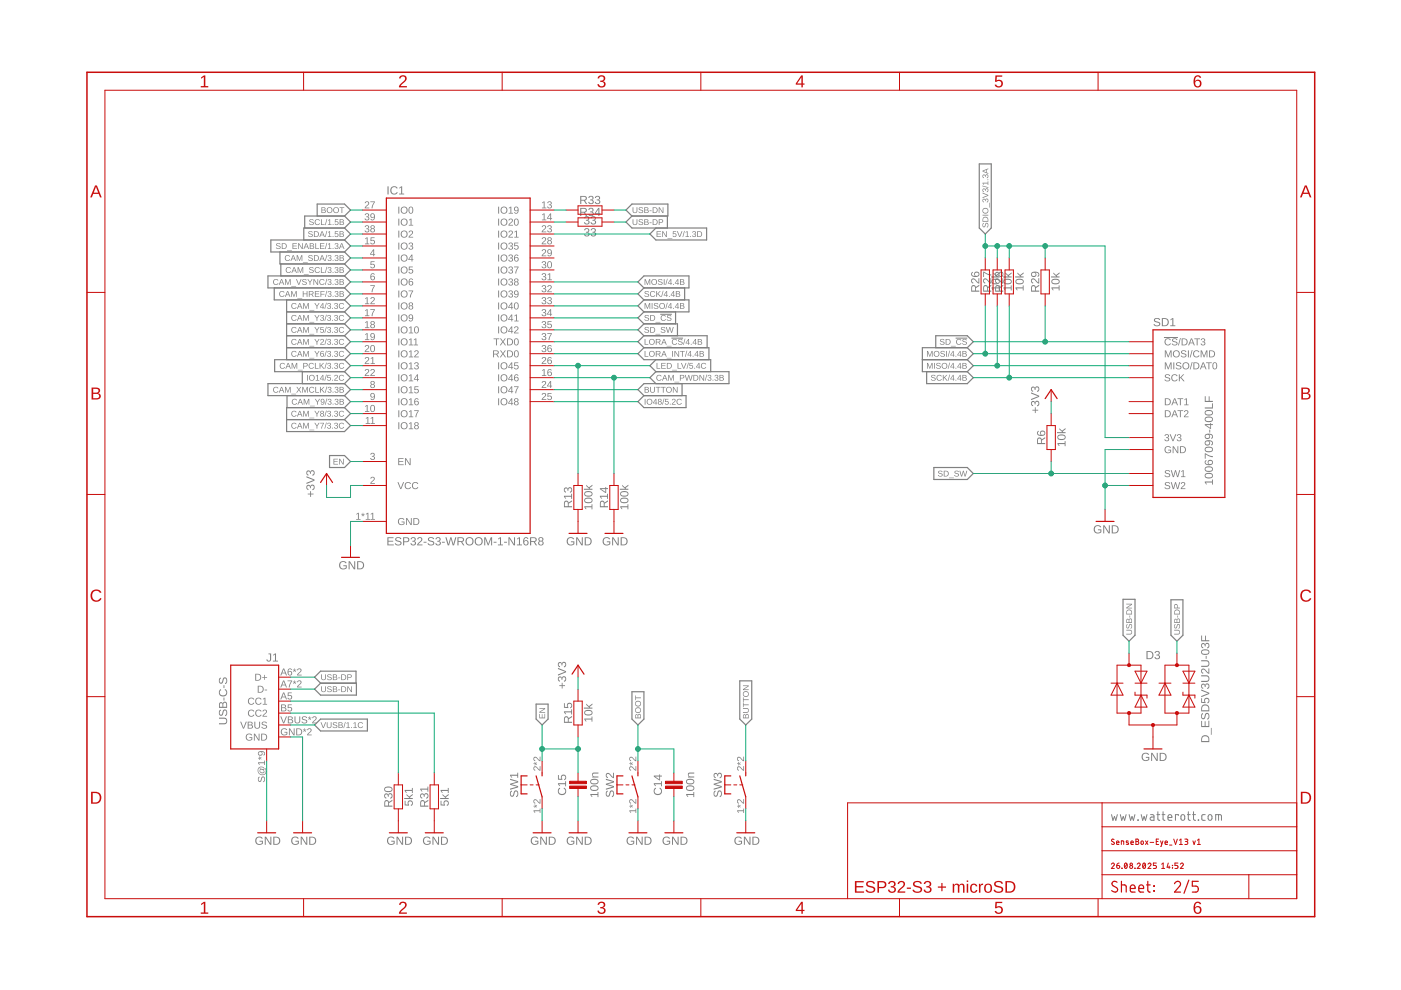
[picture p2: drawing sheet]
<svg xmlns="http://www.w3.org/2000/svg" width="297mm" height="210mm" viewBox="0 0 297 210" stroke-linecap="round" stroke-linejoin="round" font-family="sans-serif">
<g fill="#808080">
<path d="M78.6 55.4h.8v.2h-.6l-.1 .4a.5 .5 0 0 1 .7 .3 .5 .5 0 0 1-.3 .6 .5 .5 0 0 1-.6-.4l.5 .2a.34 .34 0 0 0 .3-.4 .34 .34 0 0 0-.6-.1h-.2z"/>
<path d="M78.5 60.5h1l-.5 1.5h-.2v-.4l.5-1h-.8z"/>
<path d="M78.7 96.1a.43 .43 0 0 1 .7 0 .43 .43 0 0 1-.3 .7 .39 .39 0 0 1 .4 .4 .39 .39 0 0 1-.5 .3l-.5-.2v-.2h.2a.3 .3 0 0 0 .4 .3 .3 .3 0 0 0 .1-.5l-.4-.1v-.1a.29 .29 0 0 0 .4-.2 .29 .29 0 0 0-.2-.4 .29 .29 0 0 0-.3 .3h-.2z"/>
<path d="M78.7 101.2a.5 .5 0 0 1 .7 .2 .5 .5 0 0 1-.4 .7l-.3 .3h.8v.2h-1l.5-.7a.3 .3 0 0 0 .2-.5 .3 .3 0 0 0-.5 .1h-.2z"/>
<path d="M210.2 60.9h1.6v-.4h.2v1.1h-.2v-.5h-1.4l.3 .4h-.2zM210.3 59.4a1.02 1.02 0 0 1 1.7 .3 .95 .95 0 0 1-.9 .6 .95 .95 0 0 1-.9-.6zM210.4 59.5a.66 .66 0 0 0 .4 .6 .66 .66 0 0 0 .7-.1 .41 .41 0 0 0 .2-.6 .41 .41 0 0 0-.6-.1zM210.6 57.8l.6 .5 .8-.6v.3l-.7 .5 .2 .1h.5v.2h-1.9v-.2h1.2l-.7-.6z"/>
<path d="M212.8 60.9h1.5v-.4h.2v1.1h-.2v-.5h-1.3l.3 .4h-.2zM212.8 59.4a1.02 1.02 0 0 1 1.7 .3 .95 .95 0 0 1-.9 .6 .95 .95 0 0 1-.9-.6zM213 59.5a.66 .66 0 0 0 .3 .6 .66 .66 0 0 0 .7-.1 .41 .41 0 0 0 .3-.6 .41 .41 0 0 0-.7-.1zM213.2 57.8l.5 .5 .8-.6v.3l-.6 .5 .1 .1h.5v.2h-1.8v-.2h1.1l-.6-.6z"/>
<path d="M215.3 60.9h1.5v-.4h.2v1.1h-.2v-.5h-1.3l.3 .4h-.2zM215.4 59.4a1.02 1.02 0 0 1 1.7 .3 .95 .95 0 0 1-.9 .6 .95 .95 0 0 1-.9-.6zM215.5 59.5a.66 .66 0 0 0 .4 .6 .66 .66 0 0 0 .7-.1 .41 .41 0 0 0 .2-.6 .41 .41 0 0 0-.6-.1zM215.7 57.8l.6 .5 .7-.6v.3l-.6 .5 .2 .1h.4v.2h-1.8v-.2h1.2l-.7-.6z"/>
<path d="M222.9 60.9h1.6v-.4h.1v1.1h-.1v-.5h-1.4l.3 .4h-.2zM223 59.4a1.02 1.02 0 0 1 1.7 .3 .95 .95 0 0 1-.9 .6 .95 .95 0 0 1-.9-.6zM223.1 59.5a.66 .66 0 0 0 .4 .6 .66 .66 0 0 0 .7-.1 .41 .41 0 0 0 .2-.6 .41 .41 0 0 0-.6-.1zM223.3 57.8l.6 .5 .7-.6v.3l-.6 .5 .2 .1h.4v.2h-1.8v-.2h1.2l-.7-.6z"/>
<path d="M254.9 156.1a.88 .88 0 0 1 .9-.2 .88 .88 0 0 1 .6 .8v.7h-1.7v-.9zM255 156.3l-.1 .8h1.3a.74 .74 0 0 0-.2-.9 .74 .74 0 0 0-1 .1zM256.7 154.3h.2v1.5h-.2zM254.7 152.9h.2v1h.5v-1h.2v1h.6v-1.1h.2v1.4h-1.7zM254.9 151.3l.1-.1 .1 .2a.4 .4 0 0 0-.3 .5 .4 .4 0 0 0 .5 .3l.1-.2a.57 .57 0 0 1 .2-.7 .57 .57 0 0 1 .8 .2v.4a.63 .63 0 0 1-.4 .7l-.1-.2a.46 .46 0 0 0 .4-.6 .46 .46 0 0 0-.6-.3l-.1 .4a.53 .53 0 0 1-.6 .6 .53 .53 0 0 1-.3-.8zM254.9 149.6a.88 .88 0 0 1 .9-.2 .88 .88 0 0 1 .6 .8v.6h-1.7v-.8zM255 149.8l-.1 .8h1.3a.74 .74 0 0 0-.2-.9 .74 .74 0 0 0-1 .1zM254.7 148h.2v.8l.5 .1a.59 .59 0 0 1 .3-.9 .59 .59 0 0 1 .8 .4 .59 .59 0 0 1-.5 .7v-.2a.38 .38 0 0 0 .1-.6 .38 .38 0 0 0-.5 0 .38 .38 0 0 0 0 .6v.2l-.9-.1zM254.7 146.2l1.7 .7v.2l-1.7 .7v-.2l1.5-.6-1.5-.6zM254.8 145.1l.5-.1 .2 .3a.51 .51 0 0 1 .8-.3 .51 .51 0 0 1 .1 .8l-.4 .3-.1-.2a.35 .35 0 0 0 .3-.5 .35 .35 0 0 0-.5-.2l-.1 .5h-.2a.33 .33 0 0 0-.1-.5 .33 .33 0 0 0-.5 .2 .33 .33 0 0 0 .3 .4v.2l-.4-.3zM254.7 143.2h1a.71 .71 0 0 1 .7 .7 .71 .71 0 0 1-.6 .7h-1.1v-.2h1a.48 .48 0 0 0 .5-.5 .48 .48 0 0 0-.5-.5h-1zM254.8 141.9a1.1 1.1 0 0 1 1.3 .7l.1-.9h.2v1.2l-.3-.1-.5-.5a.37 .37 0 0 0-.5-.3 .37 .37 0 0 0-.1 .6l.1 .2-.4-.3zM254.7 140h1a.71 .71 0 0 1 .7 .7 .71 .71 0 0 1-.6 .7h-1.1v-.2h1a.48 .48 0 0 0 .5-.5 .48 .48 0 0 0-.5-.5h-1zM255.6 139.1h.2v.6h-.2zM254.7 137.9a1.02 1.02 0 0 1 1.7 .4 .95 .95 0 0 1-.9 .6 .95 .95 0 0 1-.9-.6zM254.9 138.1a.66 .66 0 0 0 .3 .6 .66 .66 0 0 0 .7-.1 .41 .41 0 0 0 .3-.6 .41 .41 0 0 0-.7-.1zM254.8 136.5l.5-.1 .2 .3a.51 .51 0 0 1 .8-.3 .51 .51 0 0 1 .1 .8l-.4 .3-.1-.3a.35 .35 0 0 0 .3-.4 .35 .35 0 0 0-.5-.2l-.1 .5h-.2a.33 .33 0 0 0-.1-.5 .33 .33 0 0 0-.5 .2 .33 .33 0 0 0 .3 .4v.2l-.4-.3zM254.7 134.8h.2v.9h.6v-.9h.2v.9h.7v.3h-1.7z"/>
<path d="M85.8 169.8h.2v.8h.5a.59 .59 0 0 1 .3-.9 .59 .59 0 0 1 .8 .4 .59 .59 0 0 1-.5 .8v-.3a.38 .38 0 0 0 .2-.5 .38 .38 0 0 0-.6-.1 .38 .38 0 0 0 0 .6v.2h-.9zM86.2 168.4l.6 .5 .7-.6v.3l-.6 .4 .1 .2h.5v.2h-1.8v-.2h1.1l-.6-.6zM85.8 167.5h1.5v-.4h.2v1h-.2v-.4h-1.3l.3 .4h-.2z"/>
<path d="M93.4 169.8h.2v.8h.5a.59 .59 0 0 1 .3-.9 .59 .59 0 0 1 .8 .4 .59 .59 0 0 1-.5 .8v-.3a.38 .38 0 0 0 .2-.5 .38 .38 0 0 0-.6-.1 .38 .38 0 0 0 0 .6v.2h-.9zM93.8 168.4l.6 .5 .7-.6v.3l-.6 .4 .2 .2h.4v.2h-1.8v-.2h1.2l-.7-.6zM93.4 167.5h1.5v-.4h.2v1h-.2v-.4h-1.3l.3 .4h-.2z"/>
<path d="M54.3 177.6a.9 .9 0 0 1 1.4 .2h-.2a.68 .68 0 0 0-1 0 .68 .68 0 0 0 0 1 .68 .68 0 0 0 .9 0l.1-.3h-.5v-.2h.7v.5a.94 .94 0 0 1-1.3 .1 .94 .94 0 0 1-.1-1.3zM56.1 177.4h.3l.9 1.5v-1.5h.2v1.7h-.2l-1-1.4v1.4h-.2zM57.9 177.4h.6a.86 .86 0 0 1 .9 .8 .86 .86 0 0 1-.8 .9h-.7zM58.2 177.6v1.3a.73 .73 0 0 0 1-.6 .73 .73 0 0 0-1-.7z"/>
<path d="M82.3 177.6a.9 .9 0 0 1 1.3 .2h-.2a.68 .68 0 0 0-.9 0 .68 .68 0 0 0-.1 1 .68 .68 0 0 0 1 0l.1-.3h-.5v-.2h.7v.5a.94 .94 0 0 1-1.4 .1 .94 .94 0 0 1 0-1.3zM84.1 177.4h.2l1 1.5v-1.5h.2v1.7h-.3l-.9-1.4v1.4h-.2zM85.9 177.4h.5a.86 .86 0 0 1 1 .8 .86 .86 0 0 1-.9 .9h-.6zM86.1 177.6v1.3a.73 .73 0 0 0 1-.6 .73 .73 0 0 0-1-.7z"/>
<path d="M89.9 177.6a.9 .9 0 0 1 1.4 .2h-.3a.68 .68 0 0 0-.9 0 .68 .68 0 0 0-.1 1 .68 .68 0 0 0 1 0l.1-.3h-.5v-.2h.7v.5a.94 .94 0 0 1-1.3 .1 .94 .94 0 0 1-.1-1.3zM91.7 177.4h.3l.9 1.5v-1.5h.2v1.7h-.3l-.9-1.4v1.4h-.2zM93.5 177.4h.6a.86 .86 0 0 1 .9 .8 .86 .86 0 0 1-.9 .9h-.6zM93.7 177.6v1.3a.73 .73 0 0 0 1-.6 .73 .73 0 0 0-1-.7z"/>
<path d="M62 177.6a.9 .9 0 0 1 1.3 .2h-.2a.68 .68 0 0 0-.9 0 .68 .68 0 0 0-.1 1 .68 .68 0 0 0 .9 0l.2-.3h-.6v-.2h.8v.5a.94 .94 0 0 1-1.4 .1 .94 .94 0 0 1 0-1.3zM63.8 177.4h.2l1 1.5-.1-1.5h.3v1.7h-.3l-.9-1.4v1.4h-.2zM65.6 177.4h.5a.86 .86 0 0 1 .9 .8 .86 .86 0 0 1-.8 .9h-.6zM65.8 177.6v1.3a.73 .73 0 0 0 1-.6 .73 .73 0 0 0-1-.7z"/>
<path d="M124 46a.5 .5 0 0 1 .8-.1 .5 .5 0 0 1-.2 .8 .51 .51 0 0 1 .2 .8 .51 .51 0 0 1-.8 0l-.2-.4h.2a.35 .35 0 0 0 .5 .3 .35 .35 0 0 0 .2-.5l-.5-.1v-.2a.33 .33 0 0 0 .5-.2 .33 .33 0 0 0-.2-.4 .33 .33 0 0 0-.4 .3h-.3zM125.4 46a.5 .5 0 0 1 .8-.1 .5 .5 0 0 1-.2 .8 .51 .51 0 0 1 .2 .8 .51 .51 0 0 1-.8 0l-.2-.4h.2a.35 .35 0 0 0 .5 .3 .35 .35 0 0 0 .2-.5l-.5-.1v-.2a.33 .33 0 0 0 .5-.2 .33 .33 0 0 0-.2-.4 .33 .33 0 0 0-.4 .3h-.3z"/>
<path d="M124 48.5a.5 .5 0 0 1 .8 0 .5 .5 0 0 1-.2 .7 .51 .51 0 0 1 .2 .8 .51 .51 0 0 1-.8 0l-.2-.3h.2a.35 .35 0 0 0 .5 .3 .35 .35 0 0 0 .2-.6l-.5-.1v-.2a.33 .33 0 0 0 .5-.1 .33 .33 0 0 0-.2-.5 .33 .33 0 0 0-.4 .3h-.3zM125.4 48.5a.5 .5 0 0 1 .8 0 .5 .5 0 0 1-.2 .7 .51 .51 0 0 1 .2 .8 .51 .51 0 0 1-.8 0l-.2-.3h.2a.35 .35 0 0 0 .5 .3 .35 .35 0 0 0 .2-.6l-.5-.1v-.2a.33 .33 0 0 0 .5-.1 .33 .33 0 0 0-.2-.5 .33 .33 0 0 0-.4 .3h-.3z"/>
<path d="M145.5 168.3h1.5v-.4h.2v1.1h-.2v-.4h-1.3l.3 .4h-.2zM145.5 166.8a1.02 1.02 0 0 1 1.7 .3 .95 .95 0 0 1-.9 .6 .95 .95 0 0 1-.9-.6zM145.7 166.9a.66 .66 0 0 0 .3 .6 .66 .66 0 0 0 .7-.1 .41 .41 0 0 0 .3-.5 .41 .41 0 0 0-.7-.2zM145.5 165.4a1.02 1.02 0 0 1 1.7 .3 .95 .95 0 0 1-.9 .6 .95 .95 0 0 1-.9-.6zM145.7 165.5a.66 .66 0 0 0 .3 .6 .66 .66 0 0 0 .7 0 .41 .41 0 0 0 .3-.6 .41 .41 0 0 0-.7-.2zM146 163.9l1.2-.1v.2h-.8a.32 .32 0 0 0-.4 .4 .32 .32 0 0 0 .4 .2h.8v.3h-1.3v-.2l.2-.1-.2-.2z"/>
<path d="M125.2 168.3h1.5v-.4h.2v1.1h-.2v-.4h-1.3l.2 .4h-.2zM125.2 166.8a1.02 1.02 0 0 1 1.7 .3 .95 .95 0 0 1-.9 .6 .95 .95 0 0 1-.9-.6zM125.4 166.9a.66 .66 0 0 0 .3 .6 .66 .66 0 0 0 .7-.1 .41 .41 0 0 0 .2-.5 .41 .41 0 0 0-.6-.2zM125.2 165.4a1.02 1.02 0 0 1 1.7 .3 .95 .95 0 0 1-.9 .6 .95 .95 0 0 1-.9-.6zM125.4 165.5a.66 .66 0 0 0 .3 .6 .66 .66 0 0 0 .7 0 .41 .41 0 0 0 .2-.6 .41 .41 0 0 0-.6-.2zM125.6 163.9l1.3-.1v.2h-.9a.32 .32 0 0 0-.3 .4 .32 .32 0 0 0 .4 .2h.8v.3h-1.3v-.2l.2-.1-.3-.2z"/>
<path d="M65.2 104.7h.6v-.6h.1v.6h.6v.1h-.6v.6h-.1v-.6h-.6zM65.1 102.9l.4-.1 .3 .3a.51 .51 0 0 1 .7-.3 .51 .51 0 0 1 .2 .8l-.5 .3v-.2a.35 .35 0 0 0 .3-.5 .35 .35 0 0 0-.5-.1l-.1 .4h-.2a.33 .33 0 0 0-.1-.5 .33 .33 0 0 0-.5 .3 .33 .33 0 0 0 .3 .4v.2l-.4-.4zM65 101l1.7 .7v.2l-1.7 .7v-.2l1.5-.6-1.5-.6zM65.1 99.9l.4-.1 .3 .3a.51 .51 0 0 1 .7-.3 .51 .51 0 0 1 .2 .8l-.5 .3v-.3a.35 .35 0 0 0 .3-.4 .35 .35 0 0 0-.5-.2l-.1 .5h-.2a.33 .33 0 0 0-.1-.5 .33 .33 0 0 0-.5 .2 .33 .33 0 0 0 .3 .4v.2l-.4-.3z"/>
<path d="M72.1 119.2a.9 .9 0 0 1 1.4 .2h-.2a.68 .68 0 0 0-1 0 .68 .68 0 0 0 0 1 .68 .68 0 0 0 .9 0l.1-.4h-.5v-.1h.7v.5a.94 .94 0 0 1-1.3 .1 .94 .94 0 0 1-.1-1.3zM73.9 119h.3l.9 1.5v-1.5h.2v1.7h-.3l-.9-1.5v1.5h-.2zM75.7 119h.6a.86 .86 0 0 1 .9 .8 .86 .86 0 0 1-.8 .9h-.7zM76 119.2v1.3a.73 .73 0 0 0 1-.6 .73 .73 0 0 0-1-.7z"/>
<path d="M112.7 177.6a.9 .9 0 0 1 1.4 .2h-.2a.68 .68 0 0 0-1 0 .68 .68 0 0 0 0 1 .68 .68 0 0 0 .9 0l.1-.3h-.5v-.2h.8v.5a.94 .94 0 0 1-1.4 .1 .94 .94 0 0 1-.1-1.3zM114.5 177.4h.3l.9 1.5v-1.5h.2v1.7h-.2l-1-1.4 .1 1.4h-.3zM116.4 177.4h.5a.86 .86 0 0 1 .9 .8 .86 .86 0 0 1-.8 .9h-.6zM116.6 177.6v1.3a.73 .73 0 0 0 1-.6 .73 .73 0 0 0-1-.7z"/>
<path d="M120.4 177.6a.9 .9 0 0 1 1.3 .2h-.2a.68 .68 0 0 0-.9 0 .68 .68 0 0 0-.1 1 .68 .68 0 0 0 1 0l.1-.3h-.6v-.2h.8v.5a.94 .94 0 0 1-1.4 .1 .94 .94 0 0 1 0-1.3zM122.2 177.4h.2l1 1.5v-1.5h.2v1.7h-.3l-.9-1.4v1.4h-.2zM124 177.4h.5a.86 .86 0 0 1 1 .8 .86 .86 0 0 1-.9 .9h-.6zM124.2 177.6v1.3a.73 .73 0 0 0 1-.6 .73 .73 0 0 0-1-.7z"/>
<path d="M133.1 177.6a.9 .9 0 0 1 1.3 .2h-.2a.68 .68 0 0 0-.9 0 .68 .68 0 0 0-.1 1 .68 .68 0 0 0 1 0l.1-.3h-.6v-.2h.8v.5a.94 .94 0 0 1-1.4 .1 .94 .94 0 0 1 0-1.3zM134.9 177.4h.2l1 1.5-.1-1.5h.3v1.7h-.3l-.9-1.4v1.4h-.2zM136.7 177.4h.5a.86 .86 0 0 1 .9 .8 .86 .86 0 0 1-.8 .9h-.6zM136.9 177.6v1.3a.73 .73 0 0 0 1-.6 .73 .73 0 0 0-1-.7z"/>
<path d="M140.7 177.6a.9 .9 0 0 1 1.4 .2h-.3a.68 .68 0 0 0-.9 0 .68 .68 0 0 0-.1 1 .68 .68 0 0 0 1 0l.1-.3h-.5v-.2h.7v.5a.94 .94 0 0 1-1.4 .1 .94 .94 0 0 1 0-1.3zM142.5 177.4h.3l.9 1.5v-1.5h.2v1.7h-.3l-.9-1.4v1.4h-.2zM144.3 177.4h.6a.86 .86 0 0 1 .9 .8 .86 .86 0 0 1-.9 .9h-.6zM144.5 177.6v1.3a.73 .73 0 0 0 1-.6 .73 .73 0 0 0-1-.7z"/>
<path d="M155.9 177.6a.9 .9 0 0 1 1.4 .2h-.2a.68 .68 0 0 0-1 0 .68 .68 0 0 0 0 1 .68 .68 0 0 0 .9 0l.1-.3h-.5v-.2h.7v.5a.94 .94 0 0 1-1.3 .1 .94 .94 0 0 1-.1-1.3zM157.7 177.4h.3l.9 1.5v-1.5h.2v1.7h-.3l-.9-1.4v1.4h-.2zM159.5 177.4h.6a.86 .86 0 0 1 .9 .8 .86 .86 0 0 1-.8 .9h-.7zM159.8 177.6v1.3a.73 .73 0 0 0 1-.6 .73 .73 0 0 0-1-.7z"/>
<path d="M242.3 159.8a.9 .9 0 0 1 1.3 .2l-.2 .1a.68 .68 0 0 0-.9-.1 .68 .68 0 0 0-.1 1 .68 .68 0 0 0 1 .1l.1-.4h-.6v-.2h.8v.6a.94 .94 0 0 1-1.4 .1 .94 .94 0 0 1 0-1.4zM244.1 159.6h.2l1 1.5-.1-1.5h.3v1.7h-.3l-.9-1.4v1.4h-.2zM245.9 159.6h.5a.86 .86 0 0 1 .9 .8 .86 .86 0 0 1-.8 .9h-.6zM246.1 159.8v1.4a.73 .73 0 0 0 1-.7 .73 .73 0 0 0-1-.7z"/>
<path d="M232.1 111.6a.9 .9 0 0 1 1.4 .2h-.2a.68 .68 0 0 0-1 0 .68 .68 0 0 0-.1 .9 .68 .68 0 0 0 1 .1l.1-.4h-.5v-.2h.7v.6a.94 .94 0 0 1-1.3 .1 .94 .94 0 0 1-.1-1.3zM233.9 111.4h.3l.9 1.4v-1.4h.2v1.7h-.3l-.9-1.5v1.5h-.2zM235.7 111.4h.6a.86 .86 0 0 1 .9 .8 .86 .86 0 0 1-.8 .9h-.7zM235.9 111.6v1.3a.73 .73 0 0 0 1.1-.7 .73 .73 0 0 0-1.1-.6z"/>
<path d="M123.9 107.3h1.5v-.4h.2v1.1h-.2v-.4h-1.3l.3 .3h-.2zM124 105.8a1.02 1.02 0 0 1 1.6 .3 .95 .95 0 0 1-.9 .6 .95 .95 0 0 1-.8-.6zM124.1 105.9a.66 .66 0 0 0 .4 .6 .66 .66 0 0 0 .6-.1 .41 .41 0 0 0 .3-.6 .41 .41 0 0 0-.7-.1zM124 104.4a1.02 1.02 0 0 1 1.6 .3 .95 .95 0 0 1-.9 .6 .95 .95 0 0 1-.8-.6zM124.1 104.5a.66 .66 0 0 0 .4 .6 .66 .66 0 0 0 .6-.1 .41 .41 0 0 0 .3-.5 .41 .41 0 0 0-.7-.2zM124.3 102.8l.6 .5 .7-.5v.2l-.6 .5 .1 .1h.5v.2h-1.8v-.2h1.1l-.6-.5z"/>
<path d="M131.5 107.3h1.5v-.4h.2v1.1h-.2v-.4h-1.3l.3 .3h-.2zM131.6 105.8a1.02 1.02 0 0 1 1.6 .3 .95 .95 0 0 1-.8 .6 .95 .95 0 0 1-.9-.6zM131.7 105.9a.66 .66 0 0 0 .4 .6 .66 .66 0 0 0 .7-.1 .41 .41 0 0 0 .2-.6 .41 .41 0 0 0-.6-.1zM131.6 104.4a1.02 1.02 0 0 1 1.6 .3 .95 .95 0 0 1-.8 .6 .95 .95 0 0 1-.9-.6zM131.7 104.5a.66 .66 0 0 0 .4 .6 .66 .66 0 0 0 .7-.1 .41 .41 0 0 0 .2-.5 .41 .41 0 0 0-.6-.2zM131.9 102.8l.6 .5 .7-.5v.2l-.6 .5 .2 .1h.4v.2h-1.8v-.2h1.1l-.6-.5z"/>
<path d="M120.4 114.1a.9 .9 0 0 1 1.3 .2l-.2 .1a.68 .68 0 0 0-.9-.1 .68 .68 0 0 0-.1 1 .68 .68 0 0 0 1 .1l.1-.4h-.6v-.2h.8v.6a.94 .94 0 0 1-1.4 .1 .94 .94 0 0 1 0-1.4zM122.2 113.9h.2l1 1.5v-1.5h.2v1.7h-.3l-.9-1.4v1.4h-.2zM124 113.9h.5a.86 .86 0 0 1 1 .8 .86 .86 0 0 1-.9 .9h-.6zM124.2 114.1v1.3a.73 .73 0 0 0 1-.6 .73 .73 0 0 0-1-.7z"/>
<path d="M128 114.1a.9 .9 0 0 1 1.4 .2l-.3 .1a.68 .68 0 0 0-.9-.1 .68 .68 0 0 0-.1 1 .68 .68 0 0 0 1 .1l.1-.4h-.5v-.2h.7v.6a.94 .94 0 0 1-1.4 .1 .94 .94 0 0 1 0-1.4zM129.8 113.9h.3l.9 1.5v-1.5h.2v1.7h-.3l-.9-1.4v1.4h-.2zM131.6 113.9h.6a.86 .86 0 0 1 .9 .8 .86 .86 0 0 1-.9 .9h-.6zM131.8 114.1v1.3a.73 .73 0 0 0 1-.6 .73 .73 0 0 0-1-.7z"/>
<path d="M123.9 152.3h1.5v-.4h.2v1.1h-.2v-.4h-1.3l.3 .4h-.2zM124 150.8a1.02 1.02 0 0 1 1.6 .3 .95 .95 0 0 1-.9 .6 .95 .95 0 0 1-.8-.6zM124.1 150.9a.66 .66 0 0 0 .4 .6 .66 .66 0 0 0 .6-.1 .41 .41 0 0 0 .3-.5 .41 .41 0 0 0-.7-.2zM124.3 149.2l.6 .5 .7-.5v.2l-.6 .5 .1 .1h.5v.2h-1.8v-.2h1.1l-.6-.6z"/>
<path d="M118.6 145.3h.5v-.5h.2v.5h.5v.2h-.5v.5h-.2v-.5h-.5zM118.4 143.6l.5-.2 .2 .4a.51 .51 0 0 1 .8-.3 .51 .51 0 0 1 .1 .8l-.4 .3v-.3a.35 .35 0 0 0 .3-.5 .35 .35 0 0 0-.6-.1l-.1 .4h-.2a.33 .33 0 0 0-.1-.4 .33 .33 0 0 0-.5 .2 .33 .33 0 0 0 .3 .4v.2l-.4-.3zM118.3 141.6l1.7 .7v.2l-1.7 .7v-.2l1.5-.6-1.5-.6zM118.4 140.5l.5-.1 .2 .3a.51 .51 0 0 1 .8-.3 .51 .51 0 0 1 .1 .8l-.4 .3v-.2a.35 .35 0 0 0 .3-.5 .35 .35 0 0 0-.6-.2l-.1 .5h-.2a.33 .33 0 0 0-.1-.5 .33 .33 0 0 0-.5 .2 .33 .33 0 0 0 .3 .4v.3l-.4-.4z"/>
<path d="M224.2 93.9h1.5v-.4h.2v1.1h-.2v-.4h-1.3l.3 .3h-.2zM224.3 92.4a1.02 1.02 0 0 1 1.6 .3 .95 .95 0 0 1-.8 .6 .95 .95 0 0 1-.9-.6zM224.4 92.5a.66 .66 0 0 0 .4 .6 .66 .66 0 0 0 .7-.1 .41 .41 0 0 0 .2-.6 .41 .41 0 0 0-.6-.1zM224.6 90.8l.6 .5 .7-.5v.2l-.6 .5 .1 .1h.5v.2h-1.8v-.2h1.1l-.6-.6z"/>
<path d="M218.9 86.9h.5v-.5h.2v.5h.5v.2h-.5v.5h-.2v-.5h-.5zM218.7 85.2l.5-.2 .2 .4a.51 .51 0 0 1 .8-.4 .51 .51 0 0 1 .1 .8l-.4 .3v-.2a.35 .35 0 0 0 .3-.5 .35 .35 0 0 0-.6-.1v.4h-.2a.33 .33 0 0 0-.2-.4 .33 .33 0 0 0-.5 .2 .33 .33 0 0 0 .4 .4l-.1 .2-.4-.3zM218.6 83.2l1.7 .7v.2l-1.7 .7v-.2l1.5-.6-1.5-.6zM218.7 82.1l.5-.1 .2 .3a.51 .51 0 0 1 .8-.3 .51 .51 0 0 1 .1 .8l-.4 .3v-.2a.35 .35 0 0 0 .3-.5 .35 .35 0 0 0-.6-.2v.5h-.2a.33 .33 0 0 0-.2-.5 .33 .33 0 0 0-.5 .2 .33 .33 0 0 0 .4 .4l-.1 .3-.4-.4z"/>
<path d="M82.2 39.5h.2v1.7h-.2zM83 39.7a.86 .86 0 0 1 1.3 .2l-.2 .1a.63 .63 0 0 0-1-.1 .63 .63 0 0 0 .1 1 .63 .63 0 0 0 .9-.2l.2 .1a.88 .88 0 0 1-1.3 .3 .88 .88 0 0 1 0-1.4zM84.7 39.8l.6-.3v1.5h.4v.2h-1.1v-.2h.5v-1.3l-.4 .3z"/>
<path d="M82.1 113.9h1.3v.2h-1v.6h1v.1h-1v.6h1.1v.2h-1.4zM84 114a.8 .8 0 0 1 1.1 .3h-.2a.4 .4 0 0 0-.5-.3 .4 .4 0 0 0-.3 .5l.2 .1a.57 .57 0 0 1 .7 .3 .57 .57 0 0 1-.2 .7l-.4 .1a.63 .63 0 0 1-.7-.5h.2a.46 .46 0 0 0 .6 .3 .46 .46 0 0 0 .3-.5l-.4-.2a.49 .49 0 0 1-.5-.2 .49 .49 0 0 1 .1-.6zM85.5 113.9h.7a.53 .53 0 0 1 .6 .5 .53 .53 0 0 1-.6 .6h-.5v.6h-.2zM85.7 114.1v.7l.7-.1a.35 .35 0 0 0 0-.6zM87.2 114a.5 .5 0 0 1 .8 0 .5 .5 0 0 1-.2 .8 .51 .51 0 0 1 .2 .8 .51 .51 0 0 1-.8-.1l-.2-.3h.2a.35 .35 0 0 0 .5 .3 .35 .35 0 0 0 .2-.6h-.5v-.2a.33 .33 0 0 0 .5-.2 .33 .33 0 0 0-.2-.5 .33 .33 0 0 0-.4 .4l-.3-.1zM88.6 114a.55 .55 0 0 1 .9 .1 .55 .55 0 0 1-.3 .8l-.5 .5h.9v.2h-1.2l.1-.3 .5-.4a.37 .37 0 0 0 .3-.6 .37 .37 0 0 0-.6-.1l-.3 .1zM89.8 114.9h.6v.2h-.6zM90.9 114a.8 .8 0 0 1 1.1 .3h-.2a.4 .4 0 0 0-.5-.3 .4 .4 0 0 0-.3 .5l.2 .1a.57 .57 0 0 1 .8 .3 .57 .57 0 0 1-.2 .7l-.4 .1a.63 .63 0 0 1-.8-.5h.3a.46 .46 0 0 0 .5 .3 .46 .46 0 0 0 .4-.5l-.5-.2a.49 .49 0 0 1-.5-.2 .49 .49 0 0 1 .1-.6zM92.5 114a.5 .5 0 0 1 .8 0 .5 .5 0 0 1-.2 .8 .51 .51 0 0 1 .2 .8 .51 .51 0 0 1-.8-.1l-.2-.3h.2a.35 .35 0 0 0 .5 .3 .35 .35 0 0 0 .1-.6h-.4v-.2a.33 .33 0 0 0 .5-.2 .33 .33 0 0 0-.2-.5 .33 .33 0 0 0-.5 .4l-.2-.1zM93.7 114.9h.6v.2h-.6zM94.4 113.9h.3l.4 1.5 .4-1.5h.2l.4 1.5 .4-1.5h.3l-.5 1.7h-.3l-.4-1.4-.4 1.4h-.3zM97 113.9h.8a.5 .5 0 0 1 .6 .4 .5 .5 0 0 1-.4 .6l.5 .7h-.3l-.5-.7h-.5v.7h-.2zM97.2 114.1v.6h.6a.32 .32 0 0 0 .4-.3 .32 .32 0 0 0-.4-.3zM98.6 114.8a.9 .9 0 0 1 1.8 0 .9 .9 0 0 1-1.8 0zM99.1 114.3a.7 .7 0 0 0 .2 1.1 .7 .7 0 0 0 1-.6 .7 .7 0 0 0-.9-.7zM100.6 114.8a.89 .89 0 0 1 1.7 0 .89 .89 0 0 1-1.7 0zM101 114.3a.7 .7 0 0 0 .2 1.1 .7 .7 0 0 0 1-.6 .7 .7 0 0 0-.9-.7zM102.7 113.9h.3l.5 1.5 .5-1.5h.3v1.7h-.2v-1.5l-.5 1.5h-.2l-.5-1.5v1.5h-.2zM104.7 114.9h.6v.2h-.6zM105.6 114.2l.6-.3v1.5h.4v.2h-1v-.2h.4v-1.3l-.4 .3zM106.9 114.9h.6v.2h-.6zM107.8 113.9h.3l.9 1.5v-1.5h.2v1.7h-.3l-.9-1.4v1.4h-.2zM109.6 114.2l.6-.3v1.5h.5v.2h-1.1v-.2h.4v-1.3l-.4 .3zM111.2 114l.1-.1a.5 .5 0 0 1 .7 .3l-.2 .1-.1-.2a.47 .47 0 0 0-.5 .2 .47 .47 0 0 0-.1 .4 .55 .55 0 0 1 .9 .1 .55 .55 0 0 1-.3 .8 .55 .55 0 0 1-.7-.3l-.1-.8zM111.1 115.1a.37 .37 0 0 0 .7 0 .37 .37 0 0 0-.7 0zM112.4 113.9h.8a.5 .5 0 0 1 .6 .4 .5 .5 0 0 1-.4 .6l.5 .7h-.3l-.4-.7h-.6v.7h-.2zM112.6 114.1v.6h.6a.32 .32 0 0 0 .4-.3 .32 .32 0 0 0-.4-.3zM114.3 114a.51 .51 0 0 1 .7-.1 .51 .51 0 0 1 0 .8h-.1a.5 .5 0 0 1 .2 .8 .5 .5 0 0 1-.8 0 .5 .5 0 0 1 .1-.8l-.2-.2zM114.4 114.3a.32 .32 0 0 0 .6 0 .32 .32 0 0 0-.6 0zM114.3 115.2a.36 .36 0 0 0 .7 0 .36 .36 0 0 0-.7 0z"/>
<path d="M105.6 54h.2v1.5h-.2zM106.1 54.7a.76 .76 0 0 1 1.5 0 .76 .76 0 0 1-1.5 0zM106.2 54.7a.6 .6 0 0 0 1.2 0 .6 .6 0 0 0-1.2 0zM107.9 54.1a.43 .43 0 0 1 .7-.1 .43 .43 0 0 1-.2 .7 .39 .39 0 0 1 .4 .5 .39 .39 0 0 1-.5 .3l-.5-.3v-.1h.2a.3 .3 0 0 0 .4 .2 .3 .3 0 0 0 .1-.4l-.4-.1v-.2a.29 .29 0 0 0 .4-.1 .29 .29 0 0 0-.2-.4 .29 .29 0 0 0-.3 .3l-.2-.1zM109.2 54h.5l.2 .3-.5-.2-.2 .6a.47 .47 0 0 1 .7 .1 .47 .47 0 0 1-.2 .7 .47 .47 0 0 1-.7-.4v-.6zM109.1 55a.35 .35 0 0 0 .7 0 .35 .35 0 0 0-.7 0z"/>
<path d="M115 52.9a.5 .5 0 0 1 .8 .3 .5 .5 0 0 1-.5 .6l-.2 .4h.7v.1h-1l.6-.7a.3 .3 0 0 0 .2-.5 .3 .3 0 0 0-.6 .1h-.1zM116.2 53a.6 .6 0 0 1 .7 0 .6 .6 0 0 1 .1 .8 .49 .49 0 0 1-.4 .5 .49 .49 0 0 1-.5-.3l.5 .2 .2-.6a.47 .47 0 0 1-.7 .1 .47 .47 0 0 1 .1-.7zM116.2 53.4a.33 .33 0 0 0 .6 0 .33 .33 0 0 0-.6 0z"/>
<path d="M105.6 61.6h.2v1.5h-.2zM106.1 62.3a.76 .76 0 0 1 1.5 0 .76 .76 0 0 1-1.5 0zM106.2 62.3a.6 .6 0 0 0 1.2 0 .6 .6 0 0 0-1.2 0zM107.9 61.7a.43 .43 0 0 1 .7 0 .43 .43 0 0 1-.2 .6 .39 .39 0 0 1 .4 .5 .39 .39 0 0 1-.5 .3l-.5-.2v-.2h.2a.3 .3 0 0 0 .4 .2 .3 .3 0 0 0 .1-.4l-.4-.1v-.2a.29 .29 0 0 0 .4-.1 .29 .29 0 0 0-.2-.4 .29 .29 0 0 0-.3 .3h-.2zM109.1 61.7a.6 .6 0 0 1 .8 .1 .6 .6 0 0 1 0 .7 .49 .49 0 0 1-.3 .6 .49 .49 0 0 1-.6-.3l.6 .1 .2-.5a.47 .47 0 0 1-.7 0 .47 .47 0 0 1 0-.7zM109.1 62.1a.35 .35 0 0 0 .7 0 .35 .35 0 0 0-.7 0z"/>
<path d="M115 60.6a.43 .43 0 0 1 .7-.1 .43 .43 0 0 1-.2 .7 .39 .39 0 0 1 .3 .5 .39 .39 0 0 1-.5 .3l-.4-.3-.1-.1h.2a.3 .3 0 0 0 .4 .2 .3 .3 0 0 0 .1-.4l-.3-.1v-.2a.29 .29 0 0 0 .4-.1 .29 .29 0 0 0-.2-.4 .29 .29 0 0 0-.4 .3l-.2-.1zM116.2 60.6a.5 .5 0 0 1 .8 .2 .5 .5 0 0 1-.5 .7l-.3 .3h.8v.2h-1l.6-.8a.3 .3 0 0 0 .1-.5 .3 .3 0 0 0-.5 .2l-.2-.1z"/>
<path d="M105.6 59.1h.2v1.4h-.2zM106.1 59.8a.76 .76 0 0 1 1.5 0 .76 .76 0 0 1-1.5 0zM106.2 59.8a.6 .6 0 0 0 1.2 0 .6 .6 0 0 0-1.2 0zM107.9 59.1a.43 .43 0 0 1 .7 0 .43 .43 0 0 1-.2 .7 .39 .39 0 0 1 .4 .4 .39 .39 0 0 1-.5 .3l-.5-.2v-.1l.2-.1a.3 .3 0 0 0 .4 .3 .3 .3 0 0 0 .1-.5h-.4v-.2a.29 .29 0 0 0 .4-.1 .29 .29 0 0 0-.2-.4 .29 .29 0 0 0-.3 .2h-.2zM109.1 59.1a.43 .43 0 0 1 .7 0 .43 .43 0 0 1-.1 .7 .42 .42 0 0 1 .1 .6 .42 .42 0 0 1-.7 0 .42 .42 0 0 1 .2-.6l-.3-.3zM109.2 59.4a.27 .27 0 0 0 .5 0 .27 .27 0 0 0-.5 0zM109.2 60.1a.31 .31 0 0 0 .6 0 .31 .31 0 0 0-.6 0z"/>
<path d="M115 58a.43 .43 0 0 1 .7 0 .43 .43 0 0 1-.2 .7 .39 .39 0 0 1 .3 .4 .39 .39 0 0 1-.5 .3l-.4-.2-.1-.2h.2a.3 .3 0 0 0 .4 .3 .3 .3 0 0 0 .1-.5l-.3-.1v-.1a.29 .29 0 0 0 .4-.2 .29 .29 0 0 0-.2-.3 .29 .29 0 0 0-.4 .2h-.2zM116.1 58.2l.6-.3v1.4h.3v.1h-.9v-.1h.4v-1.2l-.4 .3z"/>
<path d="M105.6 51.4h.2v1.5h-.2zM106.1 52.2a.76 .76 0 0 1 1.5 0 .76 .76 0 0 1-1.5 0zM106.2 52.2a.6 .6 0 0 0 1.2 0 .6 .6 0 0 0-1.2 0zM107.9 51.5a.43 .43 0 0 1 .7 0 .43 .43 0 0 1-.2 .7 .39 .39 0 0 1 .4 .4 .39 .39 0 0 1-.5 .3l-.5-.2v-.2h.2a.3 .3 0 0 0 .4 .3 .3 .3 0 0 0 .1-.5l-.4-.1v-.1a.29 .29 0 0 0 .4-.2 .29 .29 0 0 0-.2-.3 .29 .29 0 0 0-.3 .2h-.2zM109.1 51.4h.8v.2h-.7v.5a.5 .5 0 0 1 .7 .2 .5 .5 0 0 1-.3 .7 .5 .5 0 0 1-.6-.4l.5 .2a.34 .34 0 0 0 .2-.5 .34 .34 0 0 0-.5-.1h-.2z"/>
<path d="M115 50.4a.5 .5 0 0 1 .8 .2 .5 .5 0 0 1-.5 .7l-.2 .3h.7v.2h-1l.6-.7a.3 .3 0 0 0 .2-.5 .3 .3 0 0 0-.6 .1h-.1zM116.2 50.4a.43 .43 0 0 1 .7 0 .43 .43 0 0 1-.2 .6 .42 .42 0 0 1 .1 .7 .42 .42 0 0 1-.6 0 .42 .42 0 0 1 .1-.7l-.2-.2zM116.2 50.7a.3 .3 0 0 0 .6 0 .3 .3 0 0 0-.6 0zM116.2 51.4a.31 .31 0 0 0 .6 0 .31 .31 0 0 0-.6 0z"/>
<path d="M105.6 56.5h.2v1.5h-.2zM106.1 57.3a.76 .76 0 0 1 1.5 0 .76 .76 0 0 1-1.5 0zM106.2 57.3a.6 .6 0 0 0 1.2 0 .6 .6 0 0 0-1.2 0zM107.9 56.6a.43 .43 0 0 1 .7 0 .43 .43 0 0 1-.2 .6 .39 .39 0 0 1 .4 .5 .39 .39 0 0 1-.5 .3l-.5-.2v-.2h.2a.3 .3 0 0 0 .4 .3 .3 .3 0 0 0 .1-.5l-.4-.1v-.1a.29 .29 0 0 0 .4-.2 .29 .29 0 0 0-.2-.4 .29 .29 0 0 0-.3 .3h-.2zM109 56.5h1l-.6 1.5h-.1v-.4l.5-.9h-.8z"/>
<path d="M115 55.5a.43 .43 0 0 1 .7 0 .43 .43 0 0 1-.2 .6 .39 .39 0 0 1 .3 .5 .39 .39 0 0 1-.5 .3l-.4-.2-.1-.2h.2a.3 .3 0 0 0 .4 .2 .3 .3 0 0 0 .1-.4l-.3-.1v-.2a.29 .29 0 0 0 .4-.1 .29 .29 0 0 0-.2-.4 .29 .29 0 0 0-.4 .3h-.2zM116.2 55.5a.61 .61 0 0 1 .8 .1 .61 .61 0 0 1 0 .8 .53 .53 0 0 1-.6 .5 .53 .53 0 0 1-.4-.8zM116.4 55.6a.83 .83 0 0 0 .1 1.1 .73 .73 0 0 0 0-1.2z"/>
<path d="M105.6 64.1h.2v1.5h-.2zM106.1 64.9a.76 .76 0 0 1 1.5 0 .76 .76 0 0 1-1.5 0zM106.2 64.9a.6 .6 0 0 0 1.2 0 .6 .6 0 0 0-1.2 0zM108.4 64.1h.2v1h.2v.2h-.2v.3h-.2v-.3h-.7zM108.4 64.3l-.5 .8h.5zM109.2 64.2a.61 .61 0 0 1 .7 .1 .61 .61 0 0 1 .1 .8 .53 .53 0 0 1-.7 .5 .53 .53 0 0 1-.3-.7zM109.3 64.3a.83 .83 0 0 0 .2 1.2 .73 .73 0 0 0 0-1.2z"/>
<path d="M115 63.1a.43 .43 0 0 1 .7 0 .43 .43 0 0 1-.2 .6 .39 .39 0 0 1 .3 .5 .39 .39 0 0 1-.5 .3l-.4-.2-.1-.2h.2a.3 .3 0 0 0 .4 .3 .3 .3 0 0 0 .1-.5l-.3-.1v-.1a.29 .29 0 0 0 .4-.2 .29 .29 0 0 0-.2-.4 .29 .29 0 0 0-.4 .3h-.2zM116.2 63.1a.43 .43 0 0 1 .7 0 .43 .43 0 0 1-.2 .6 .39 .39 0 0 1 .3 .5 .39 .39 0 0 1-.5 .3l-.4-.2-.1-.2h.2a.3 .3 0 0 0 .4 .3 .3 .3 0 0 0 .1-.5l-.3-.1v-.1a.29 .29 0 0 0 .4-.2 .29 .29 0 0 0-.2-.4 .29 .29 0 0 0-.4 .3h-.2z"/>
<path d="M105.6 84.5h.2v1.4h-.2zM106.1 85.2a.76 .76 0 0 1 1.5 0 .76 .76 0 0 1-1.5 0zM106.2 85.2a.6 .6 0 0 0 1.2 0 .6 .6 0 0 0-1.2 0zM108.4 84.5h.2v.9h.2v.2h-.2v.3h-.2v-.3h-.7zM108.4 84.7l-.5 .7h.5zM109.1 84.5a.43 .43 0 0 1 .7 0 .43 .43 0 0 1-.1 .7 .42 .42 0 0 1 .1 .6 .42 .42 0 0 1-.7 0 .42 .42 0 0 1 .2-.7l-.3-.2zM109.2 84.8a.27 .27 0 0 0 .5 0 .27 .27 0 0 0-.5 0zM109.2 85.5a.31 .31 0 0 0 .6 0 .31 .31 0 0 0-.6 0z"/>
<path d="M115 83.4a.5 .5 0 0 1 .8 .2 .5 .5 0 0 1-.5 .7l-.2 .3h.7v.2h-1l.6-.7a.3 .3 0 0 0 .2-.5 .3 .3 0 0 0-.6 .1h-.1zM116.1 83.3h.8v.2h-.6l-.1 .5a.5 .5 0 0 1 .8 .2 .5 .5 0 0 1-.3 .7 .5 .5 0 0 1-.7-.4l.5 .2a.34 .34 0 0 0 .3-.5 .34 .34 0 0 0-.6-.1h-.1z"/>
<path d="M84.5 79.4h.2v1.4h-.2zM84.9 80.1a.76 .76 0 0 1 1.5 0 .76 .76 0 0 1-1.5 0zM85.1 80.1a.57 .57 0 0 0 1.1 0 .57 .57 0 0 0-1.1 0zM86.7 79.6l.5-.2v1.3h.4v.1h-.9v-.1h.4v-1.1l-.4 .2zM88.4 79.4h.2v1h.2v.1h-.2v.3h-.2v-.3h-.6zM88.4 79.6l-.5 .8h.5z"/>
<path d="M77.5 78.3a.5 .5 0 0 1 .8 .3 .5 .5 0 0 1-.5 .6l-.3 .4h.8v.1h-1l.6-.7a.3 .3 0 0 0 .1-.5 .3 .3 0 0 0-.5 .1h-.2zM78.7 78.3a.5 .5 0 0 1 .7 .3 .5 .5 0 0 1-.4 .6l-.3 .4h.8v.1h-1l.6-.7a.3 .3 0 0 0 .1-.5 .3 .3 0 0 0-.5 .1h-.2z"/>
<path d="M84.5 74.3h.2v1.5h-.2zM84.9 75a.76 .76 0 0 1 1.5 0 .76 .76 0 0 1-1.5 0zM85.1 75a.57 .57 0 0 0 1.1 0 .57 .57 0 0 0-1.1 0zM86.7 74.5l.5-.2v1.3h.4v.2h-.9v-.2h.4v-1.1l-.4 .2zM88 74.4a.5 .5 0 0 1 .7 .2 .5 .5 0 0 1-.4 .7l-.3 .3h.8v.2h-1l.6-.8a.3 .3 0 0 0 .1-.5 .3 .3 0 0 0-.5 .2h-.2z"/>
<path d="M77.5 73.3a.5 .5 0 0 1 .8 .2 .5 .5 0 0 1-.5 .7l-.3 .3h.8v.1h-1l.6-.7a.3 .3 0 0 0 .1-.5 .3 .3 0 0 0-.5 .2l-.2-.1zM78.7 73.2a.61 .61 0 0 1 .8 .2 .61 .61 0 0 1 0 .7 .53 .53 0 0 1-.6 .6 .53 .53 0 0 1-.4-.8zM78.9 73.3a.83 .83 0 0 0 .1 1.2 .73 .73 0 0 0 0-1.2z"/>
<path d="M84.5 76.8h.2v1.5h-.2zM84.9 77.6a.76 .76 0 0 1 1.5 0 .76 .76 0 0 1-1.5 0zM85.1 77.6a.57 .57 0 0 0 1.1 0 .57 .57 0 0 0-1.1 0zM86.7 77.1l.5-.3v1.3h.4v.2h-.9v-.2h.4v-1.1l-.4 .2zM88 76.9a.43 .43 0 0 1 .7 0 .43 .43 0 0 1-.2 .7 .39 .39 0 0 1 .3 .4 .39 .39 0 0 1-.5 .3l-.5-.2v-.2h.2a.3 .3 0 0 0 .4 .3 .3 .3 0 0 0 .1-.5l-.4-.1v-.1a.29 .29 0 0 0 .5-.2 .29 .29 0 0 0-.2-.4 .29 .29 0 0 0-.4 .3h-.2z"/>
<path d="M77.5 75.8a.5 .5 0 0 1 .8 .2 .5 .5 0 0 1-.5 .7l-.3 .3h.8v.2h-1l.6-.7a.3 .3 0 0 0 .1-.5 .3 .3 0 0 0-.5 .1h-.2zM78.6 76l.5-.3v1.3h.4v.2h-.9v-.2h.3v-1.1l-.3 .2z"/>
<path d="M84.5 66.7h.2v1.4h-.2zM84.9 67.4a.76 .76 0 0 1 1.5 0 .76 .76 0 0 1-1.5 0zM85.1 67.4a.57 .57 0 0 0 1.1 0 .57 .57 0 0 0-1.1 0zM86.7 66.8a.6 .6 0 0 1 .8 0 .6 .6 0 0 1 .1 .8 .49 .49 0 0 1-.4 .5 .49 .49 0 0 1-.6-.2l.6 .1 .2-.6a.47 .47 0 0 1-.7 .1 .47 .47 0 0 1 0-.7zM86.7 67.2a.35 .35 0 0 0 .7 0 .35 .35 0 0 0-.7 0z"/>
<path d="M77.4 65.8l.5-.2v1.3h.4v.1h-.9v-.1h.4v-1.2l-.4 .3zM78.5 65.6h1l-.5 1.4h-.2v-.4l.5-.9h-.8z"/>
<path d="M84.5 69.2h.2v1.5h-.2zM84.9 69.9a.76 .76 0 0 1 1.5 0 .76 .76 0 0 1-1.5 0zM85.1 69.9a.57 .57 0 0 0 1.1 0 .57 .57 0 0 0-1.1 0zM86.7 69.5l.5-.3v1.3h.4v.2h-.9v-.2h.4v-1.1l-.4 .2zM88 69.3a.61 .61 0 0 1 .8 .1 .61 .61 0 0 1 0 .8 .53 .53 0 0 1-.6 .5 .53 .53 0 0 1-.4-.7zM88.2 69.4a.83 .83 0 0 0 .1 1.2 .73 .73 0 0 0 0-1.3z"/>
<path d="M77.4 68.3l.5-.2v1.3h.4v.2h-.9v-.2h.4v-1.1l-.4 .2zM78.7 68.2a.43 .43 0 0 1 .6-.1 .43 .43 0 0 1-.1 .7 .42 .42 0 0 1 .1 .6 .42 .42 0 0 1-.6 0 .42 .42 0 0 1 .1-.6l-.2-.2zM78.7 68.5a.3 .3 0 0 0 .6 0 .3 .3 0 0 0-.6 0zM78.7 69.2a.31 .31 0 0 0 .6 0 .31 .31 0 0 0-.6 0z"/>
<path d="M84.5 71.8h.2v1.4h-.2zM84.9 72.5a.76 .76 0 0 1 1.5 0 .76 .76 0 0 1-1.5 0zM85.1 72.5a.57 .57 0 0 0 1.1 0 .57 .57 0 0 0-1.1 0zM86.7 72l.5-.2v1.3h.4v.1h-.9v-.1h.4v-1.2l-.4 .3zM87.8 72l.5-.2v1.3h.3v.1h-.9v-.1h.4v-1.2l-.3 .3z"/>
<path d="M77.4 70.9l.5-.3v1.3h.4v.2h-.9v-.2h.4v-1.1l-.4 .3zM78.6 70.7a.6 .6 0 0 1 .8 .1 .6 .6 0 0 1 .1 .8 .49 .49 0 0 1-.4 .5 .49 .49 0 0 1-.6-.3l.6 .1 .2-.5a.47 .47 0 0 1-.7 .1 .47 .47 0 0 1 0-.8zM78.6 71.1a.35 .35 0 0 0 .7 0 .35 .35 0 0 0-.7 0z"/>
<path d="M105.6 81.9h.2v1.5h-.2zM106.1 82.6a.76 .76 0 0 1 1.5 0 .76 .76 0 0 1-1.5 0zM106.2 82.6a.6 .6 0 0 0 1.2 0 .6 .6 0 0 0-1.2 0zM108.4 81.9h.2v1h.2v.2h-.2v.3h-.2v-.3h-.7zM108.4 82.1l-.5 .8h.5zM109 81.9h1l-.6 1.5h-.1v-.4l.5-.9h-.8z"/>
<path d="M115 80.9a.5 .5 0 0 1 .8 .2 .5 .5 0 0 1-.5 .7l-.2 .3h.7v.2h-1l.6-.8a.3 .3 0 0 0 .2-.5 .32 .32 0 0 0-.6 .2h-.1zM116.6 80.8h.2v1h.3v.1h-.3v.4h-.1v-.4h-.7zM116.7 81l-.6 .8h.6z"/>
<path d="M84.5 46.4h.2v1.4h-.2zM84.9 47.1a.76 .76 0 0 1 1.5 0 .76 .76 0 0 1-1.5 0zM85.1 47.1a.57 .57 0 0 0 1.1 0 .57 .57 0 0 0-1.1 0zM86.7 46.6l.5-.2v1.3h.4v.1h-.9v-.1h.4v-1.2l-.4 .3z"/>
<path d="M77.5 45.3a.43 .43 0 0 1 .7 0 .43 .43 0 0 1-.2 .7 .39 .39 0 0 1 .3 .4 .39 .39 0 0 1-.5 .3l-.4-.2-.1-.2h.2a.3 .3 0 0 0 .4 .3 .3 .3 0 0 0 .1-.5l-.3-.1v-.1a.29 .29 0 0 0 .4-.2 .29 .29 0 0 0-.2-.3 .29 .29 0 0 0-.4 .2h-.2zM78.6 45.4a.6 .6 0 0 1 .8 0 .6 .6 0 0 1 .1 .8 .49 .49 0 0 1-.4 .5 .49 .49 0 0 1-.6-.3l.6 .1 .2-.5a.47 .47 0 0 1-.7 .1 .47 .47 0 0 1 0-.7zM78.6 45.7a.35 .35 0 0 0 .7 0 .35 .35 0 0 0-.7 0z"/>
<path d="M84.5 51.4h.2v1.5h-.2zM84.9 52.2a.76 .76 0 0 1 1.5 0 .76 .76 0 0 1-1.5 0zM85.1 52.2a.57 .57 0 0 0 1.1 0 .57 .57 0 0 0-1.1 0zM86.8 51.5a.43 .43 0 0 1 .7 0 .43 .43 0 0 1-.2 .7 .39 .39 0 0 1 .3 .4 .39 .39 0 0 1-.5 .3l-.4-.2-.1-.2h.2a.3 .3 0 0 0 .4 .3 .3 .3 0 0 0 .1-.5l-.3-.1v-.1a.29 .29 0 0 0 .4-.2 .29 .29 0 0 0-.2-.3 .29 .29 0 0 0-.4 .2h-.2z"/>
<path d="M77.4 50.6l.5-.3v1.3h.4v.2h-.9v-.2h.4v-1.1l-.4 .2zM78.6 50.3h.8v.2h-.6l-.1 .4a.5 .5 0 0 1 .7 .3 .5 .5 0 0 1-.3 .7 .5 .5 0 0 1-.6-.4l.5 .2a.34 .34 0 0 0 .3-.5 .34 .34 0 0 0-.6-.1h-.2z"/>
<path d="M105.6 48.9h.2v1.5h-.2zM106.1 49.6a.76 .76 0 0 1 1.5 0 .76 .76 0 0 1-1.5 0zM106.2 49.6a.6 .6 0 0 0 1.2 0 .6 .6 0 0 0-1.2 0zM107.9 49a.5 .5 0 0 1 .8 .2 .5 .5 0 0 1-.4 .7l-.3 .3h.8v.2h-1l.5-.8a.3 .3 0 0 0 .2-.5 .3 .3 0 0 0-.5 .2h-.2zM109.1 49.1l.5-.2v1.3h.4v.2h-1v-.2h.4v-1.1l-.3 .2z"/>
<path d="M115 47.9a.5 .5 0 0 1 .8 .2 .5 .5 0 0 1-.5 .7l-.2 .3h.7v.2h-1l.6-.8a.3 .3 0 0 0 .2-.5 .32 .32 0 0 0-.6 .2l-.1-.1zM116.2 47.9a.43 .43 0 0 1 .7-.1 .43 .43 0 0 1-.2 .7 .39 .39 0 0 1 .3 .5 .39 .39 0 0 1-.5 .3l-.4-.3-.1-.1h.2a.3 .3 0 0 0 .4 .2 .3 .3 0 0 0 .1-.4l-.3-.1v-.2a.29 .29 0 0 0 .4-.1 .29 .29 0 0 0-.2-.4 .29 .29 0 0 0-.4 .3l-.2-.1z"/>
<path d="M105.6 43.8h.2v1.5h-.2zM106.1 44.6a.76 .76 0 0 1 1.5 0 .76 .76 0 0 1-1.5 0zM106.2 44.6a.6 .6 0 0 0 1.2 0 .6 .6 0 0 0-1.2 0zM107.9 44.1l.5-.3v1.3h.4v.2h-1v-.2h.4v-1.1l-.3 .2zM109.1 43.9a.6 .6 0 0 1 .8 .1 .6 .6 0 0 1 0 .8 .49 .49 0 0 1-.3 .5 .49 .49 0 0 1-.6-.3l.6 .1 .2-.5a.47 .47 0 0 1-.7 .1 .47 .47 0 0 1 0-.8zM109.1 44.3a.35 .35 0 0 0 .7 0 .35 .35 0 0 0-.7 0z"/>
<path d="M114.9 42.9l.6-.2v1.3h.3v.2h-.9v-.2h.4v-1.1l-.4 .2zM116.2 42.8a.43 .43 0 0 1 .7 0 .43 .43 0 0 1-.2 .6 .39 .39 0 0 1 .3 .5 .39 .39 0 0 1-.5 .3l-.4-.2-.1-.2h.2a.3 .3 0 0 0 .4 .2 .3 .3 0 0 0 .1-.4l-.3-.1v-.2a.29 .29 0 0 0 .4-.1 .29 .29 0 0 0-.2-.4 .29 .29 0 0 0-.4 .3h-.2z"/>
<path d="M84.5 89.5h.2v1.5h-.2zM84.9 90.3a.76 .76 0 0 1 1.5 0 .76 .76 0 0 1-1.5 0zM85.1 90.3a.57 .57 0 0 0 1.1 0 .57 .57 0 0 0-1.1 0zM86.7 89.8l.5-.3v1.3h.4v.2h-.9v-.2h.4v-1.1l-.4 .2zM88 89.6a.43 .43 0 0 1 .6 0 .43 .43 0 0 1-.1 .6 .42 .42 0 0 1 .1 .7 .42 .42 0 0 1-.6 0 .42 .42 0 0 1 .1-.7l-.2-.2zM88 89.9a.3 .3 0 0 0 .6 0 .3 .3 0 0 0-.6 0zM88 90.6a.31 .31 0 0 0 .6 0 .31 .31 0 0 0-.6 0z"/>
<path d="M77.6 88.7l.5-.3v1.3h.4v.2h-1v-.2h.4v-1.1l-.3 .2zM78.6 88.7l.5-.3v1.3h.4v.2h-.9v-.2h.3v-1.1l-.3 .2z"/>
<path d="M84.5 56.5h.2v1.5h-.2zM84.9 57.3a.76 .76 0 0 1 1.5 0 .76 .76 0 0 1-1.5 0zM85.1 57.3a.57 .57 0 0 0 1.1 0 .57 .57 0 0 0-1.1 0zM86.7 56.5h.8v.2h-.6l-.1 .4a.5 .5 0 0 1 .8 .3 .5 .5 0 0 1-.4 .7 .5 .5 0 0 1-.6-.4l.5 .2a.34 .34 0 0 0 .3-.5 .34 .34 0 0 0-.6-.1h-.2z"/>
<path d="M84.5 87h.2v1.5h-.2zM84.9 87.7a.76 .76 0 0 1 1.5 0 .76 .76 0 0 1-1.5 0zM85.1 87.7a.57 .57 0 0 0 1.1 0 .57 .57 0 0 0-1.1 0zM86.7 87.2l.5-.2v1.3h.4v.2h-.9v-.2h.4v-1.1l-.4 .2zM87.8 87h1l-.5 1.5h-.2v-.4l.5-.9h-.8z"/>
<path d="M77.4 86.1l.5-.2v1.3h.4v.1h-.9v-.1h.4v-1.1l-.4 .2zM78.7 85.9a.61 .61 0 0 1 .8 .2 .61 .61 0 0 1 0 .7 .53 .53 0 0 1-.6 .6 .53 .53 0 0 1-.4-.8zM78.9 86a.83 .83 0 0 0 .1 1.2 .73 .73 0 0 0 0-1.2z"/>
<path d="M84.5 84.5h.2v1.4h-.2zM84.9 85.2a.76 .76 0 0 1 1.5 0 .76 .76 0 0 1-1.5 0zM85.1 85.2a.57 .57 0 0 0 1.1 0 .57 .57 0 0 0-1.1 0zM86.7 84.7l.5-.2v1.3h.4v.1h-.9v-.1h.4v-1.2l-.4 .3zM88.1 84.5h.4l.3 .2-.6-.1-.2 .6a.47 .47 0 0 1 .7 0 .47 .47 0 0 1-.2 .7 .47 .47 0 0 1-.6-.3l-.1-.6zM88 85.4a.31 .31 0 0 0 .6 0 .31 .31 0 0 0-.6 0z"/>
<path d="M78.6 83.4a.6 .6 0 0 1 .8 .1 .6 .6 0 0 1 .1 .8 .49 .49 0 0 1-.4 .5 .49 .49 0 0 1-.6-.3l.6 .1 .2-.5a.47 .47 0 0 1-.7 .1 .47 .47 0 0 1 0-.8zM78.6 83.8a.35 .35 0 0 0 .7 0 .35 .35 0 0 0-.7 0z"/>
<path d="M84.5 54h.2v1.4h-.2zM84.9 54.7a.76 .76 0 0 1 1.5 0 .76 .76 0 0 1-1.5 0zM85.1 54.7a.57 .57 0 0 0 1.1 0 .57 .57 0 0 0-1.1 0zM87.2 54h.2v1h.2v.1h-.2v.3h-.1v-.3h-.7zM87.3 54.2l-.6 .8h.6z"/>
<path d="M79.1 52.9h.2v1h.2v.1h-.2v.3h-.2v-.3h-.6zM79.1 53.1l-.5 .8h.5z"/>
<path d="M84.5 43.8h.2v1.5h-.2zM84.9 44.6a.76 .76 0 0 1 1.5 0 .76 .76 0 0 1-1.5 0zM85.1 44.6a.57 .57 0 0 0 1.1 0 .57 .57 0 0 0-1.1 0zM86.8 43.9a.61 .61 0 0 1 .8 .1 .61 .61 0 0 1 0 .8 .53 .53 0 0 1-.6 .5 .53 .53 0 0 1-.4-.7zM87 44a.83 .83 0 0 0 .1 1.2 .73 .73 0 0 0 0-1.2z"/>
<path d="M77.5 42.8a.5 .5 0 0 1 .8 .2 .5 .5 0 0 1-.5 .7l-.3 .3h.8v.2h-1l.6-.7a.3 .3 0 0 0 .1-.5 .3 .3 0 0 0-.5 .1h-.2zM78.5 42.7h1l-.5 1.5h-.2v-.4l.5-.9h-.8z"/>
<path d="M84.5 48.9h.2v1.5h-.2zM84.9 49.6a.76 .76 0 0 1 1.5 0 .76 .76 0 0 1-1.5 0zM85.1 49.6a.57 .57 0 0 0 1.1 0 .57 .57 0 0 0-1.1 0zM86.8 49a.5 .5 0 0 1 .8 .2 .5 .5 0 0 1-.5 .7l-.3 .3h.8v.2h-1l.6-.8a.3 .3 0 0 0 .1-.5 .3 .3 0 0 0-.5 .2h-.2z"/>
<path d="M77.5 47.9a.43 .43 0 0 1 .7-.1 .43 .43 0 0 1-.2 .7 .39 .39 0 0 1 .3 .5 .39 .39 0 0 1-.5 .3l-.4-.3-.1-.1h.2a.3 .3 0 0 0 .4 .2 .3 .3 0 0 0 .1-.4l-.3-.1v-.2a.29 .29 0 0 0 .4-.1 .29 .29 0 0 0-.2-.4 .29 .29 0 0 0-.4 .3l-.2-.1zM78.7 47.9a.43 .43 0 0 1 .6-.1 .43 .43 0 0 1-.1 .7 .42 .42 0 0 1 .1 .6 .42 .42 0 0 1-.6 0 .42 .42 0 0 1 .1-.6l-.2-.2zM78.7 48.1a.3 .3 0 0 0 .6 0 .3 .3 0 0 0-.6 0zM78.7 48.8a.31 .31 0 0 0 .6 0 .31 .31 0 0 0-.6 0z"/>
<path d="M84.5 81.9h.2v1.5h-.2zM84.9 82.6a.76 .76 0 0 1 1.5 0 .76 .76 0 0 1-1.5 0zM85.1 82.6a.57 .57 0 0 0 1.1 0 .57 .57 0 0 0-1.1 0zM86.7 82.2l.5-.3v1.3h.4v.2h-.9v-.2h.4v-1.1l-.4 .2zM87.9 81.9h.8v.2h-.6l-.1 .4a.5 .5 0 0 1 .7 .3 .5 .5 0 0 1-.3 .7 .5 .5 0 0 1-.6-.4l.5 .2a.34 .34 0 0 0 .3-.5 .34 .34 0 0 0-.6-.1h-.2z"/>
<path d="M78.7 80.9a.43 .43 0 0 1 .6-.1 .43 .43 0 0 1-.1 .7 .42 .42 0 0 1 .1 .6 .42 .42 0 0 1-.6 0 .42 .42 0 0 1 .1-.6l-.3-.2zM78.7 81.2a.3 .3 0 0 0 .6 0 .3 .3 0 0 0-.6 0zM78.7 81.9a.31 .31 0 0 0 .6 0 .31 .31 0 0 0-.6 0z"/>
<path d="M84.5 64.1h.2v1.5h-.2zM84.9 64.9a.76 .76 0 0 1 1.5 0 .76 .76 0 0 1-1.5 0zM85.1 64.9a.57 .57 0 0 0 1.1 0 .57 .57 0 0 0-1.1 0zM86.8 64.2a.43 .43 0 0 1 .7 0 .43 .43 0 0 1-.2 .6 .42 .42 0 0 1 .1 .7 .42 .42 0 0 1-.6 0 .42 .42 0 0 1 .1-.7l-.2-.2zM86.8 64.5a.3 .3 0 0 0 .6 0 .3 .3 0 0 0-.6 0zM86.8 65.2a.31 .31 0 0 0 .6 0 .31 .31 0 0 0-.6 0z"/>
<path d="M77.4 63.3l.5-.3v1.3h.4v.2h-.9v-.2h.4v-1.1l-.4 .2zM78.7 63.1a.5 .5 0 0 1 .7 .2 .5 .5 0 0 1-.4 .7l-.3 .3h.8v.2h-1l.6-.7a.3 .3 0 0 0 .1-.5 .3 .3 0 0 0-.5 .1h-.2z"/>
<path d="M84.5 61.6h.2v1.5h-.2zM84.9 62.3a.76 .76 0 0 1 1.5 0 .76 .76 0 0 1-1.5 0zM85.1 62.3a.57 .57 0 0 0 1.1 0 .57 .57 0 0 0-1.1 0zM86.6 61.6h1l-.5 1.5h-.2l.1-.4 .4-.9h-.8z"/>
<path d="M84.5 59.1h.2v1.4h-.2zM84.9 59.8a.76 .76 0 0 1 1.5 0 .76 .76 0 0 1-1.5 0zM85.1 59.8a.57 .57 0 0 0 1.1 0 .57 .57 0 0 0-1.1 0zM86.9 59.1h.4l.3 .2-.6-.1-.2 .6a.47 .47 0 0 1 .7 0 .47 .47 0 0 1-.2 .7 .47 .47 0 0 1-.6-.3l-.1-.6zM86.8 60a.31 .31 0 0 0 .6 0 .31 .31 0 0 0-.6 0z"/>
<path d="M78.8 58h.4l.3 .2-.6-.1-.2 .6a.47 .47 0 0 1 .7 0 .47 .47 0 0 1-.2 .7 .47 .47 0 0 1-.6-.3l-.1-.6zM78.7 58.9a.31 .31 0 0 0 .6 0 .31 .31 0 0 0-.6 0z"/>
<path d="M84.4 97.1h1.2v.2h-1v.5h.9v.1h-.9v.6h1v.1h-1.2zM85.9 97.1h.2l.8 1.3v-1.3h.2v1.5h-.3l-.8-1.2v1.2h-.1z"/>
<path d="M84.3 102.2h.2l.5 1.3 .5-1.3h.2l-.6 1.5h-.2zM86 102.4l.7-.2 .4 .4h-.2a.54 .54 0 0 0-.8 0 .54 .54 0 0 0 .1 .8 .54 .54 0 0 0 .8-.2l.1 .1a.75 .75 0 0 1-1.1 .3 .75 .75 0 0 1 0-1.2zM87.5 102.4l.8-.2 .4 .4h-.2a.54 .54 0 0 0-.8 0 .54 .54 0 0 0 0 .8 .54 .54 0 0 0 .8-.2l.2 .1a.75 .75 0 0 1-1.1 .3 .75 .75 0 0 1-.1-1.2z"/>
<path d="M84.6 110l.7-.2 .4 .4h-.2a.58 .58 0 0 0-.8 0 .58 .58 0 0 0 .1 .9 .58 .58 0 0 0 .8-.1v-.3h-.5v-.1h.7v.5a.8 .8 0 0 1-1.2 .1 .8 .8 0 0 1 0-1.2zM86.1 109.8h.2l.8 1.3v-1.3h.2v1.5h-.2l-.8-1.2v1.2h-.2zM87.6 109.8h.5a.74 .74 0 0 1 .8 .7 .74 .74 0 0 1-.7 .8h-.6zM87.8 110v1.2a.62 .62 0 0 0 .9-.6 .62 .62 0 0 0-.9-.6z"/>
<path d="M75.6 109l.5-.3v1.3h.3v.2h-.9v-.2h.4v-1.1l-.3 .2zM76.6 108.9l.3 .1v-.3h.1v.3l.3-.1v.2h-.3l.2 .3-.1 .1-.1-.3-.2 .3-.1-.1 .2-.3h-.3zM77.6 109l.5-.3v1.3h.4v.2h-1v-.2h.4v-1.1l-.3 .2zM78.6 109l.5-.3v1.3h.4v.2h-.9v-.2h.3v-1.1l-.3 .2z"/>
<path d="M105.6 66.7h.2v1.4h-.2zM106.1 67.4a.76 .76 0 0 1 1.5 0 .76 .76 0 0 1-1.5 0zM106.2 67.4a.6 .6 0 0 0 1.2 0 .6 .6 0 0 0-1.2 0zM108.4 66.7h.2v1h.2v.1h-.2v.3h-.2v-.3h-.7zM108.4 66.9l-.5 .8h.5zM109.1 66.9l.5-.2v1.3h.4v.1h-1v-.1h.4v-1.1l-.3 .2z"/>
<path d="M115 65.6a.43 .43 0 0 1 .7 0 .43 .43 0 0 1-.2 .7 .39 .39 0 0 1 .3 .4 .39 .39 0 0 1-.5 .4l-.4-.3-.1-.1 .2-.1a.3 .3 0 0 0 .4 .3 .3 .3 0 0 0 .1-.5h-.3v-.2a.29 .29 0 0 0 .4-.1 .29 .29 0 0 0-.2-.4 .29 .29 0 0 0-.4 .2h-.2zM116.6 65.6h.2v.9h.3v.2h-.3v.3h-.1v-.3h-.7zM116.7 65.8l-.6 .7h.6z"/>
<path d="M105.6 69.2h.2v1.5h-.2zM106.1 69.9a.76 .76 0 0 1 1.5 0 .76 .76 0 0 1-1.5 0zM106.2 69.9a.6 .6 0 0 0 1.2 0 .6 .6 0 0 0-1.2 0zM108.4 69.2h.2v1h.2v.2h-.2v.3h-.2v-.3h-.7zM108.4 69.4l-.5 .8h.5zM109.1 69.3a.5 .5 0 0 1 .8 .2 .5 .5 0 0 1-.4 .7l-.3 .3h.8v.2h-1l.5-.7a.3 .3 0 0 0 .2-.5 .3 .3 0 0 0-.5 .1h-.2z"/>
<path d="M115 68.2a.43 .43 0 0 1 .7 0 .43 .43 0 0 1-.2 .6 .39 .39 0 0 1 .3 .5 .39 .39 0 0 1-.5 .3l-.4-.2-.1-.2h.2a.3 .3 0 0 0 .4 .2 .3 .3 0 0 0 .1-.4l-.3-.1v-.2a.29 .29 0 0 0 .4-.1 .29 .29 0 0 0-.2-.4 .29 .29 0 0 0-.4 .3h-.2zM116.1 68.1h.8v.2h-.6l-.1 .4a.5 .5 0 0 1 .8 .2 .5 .5 0 0 1-.3 .7 .5 .5 0 0 1-.7-.4l.5 .2a.34 .34 0 0 0 .3-.4 .34 .34 0 0 0-.6-.1h-.1z"/>
<path d="M105.6 76.8h.2v1.5h-.2zM106.1 77.6a.76 .76 0 0 1 1.5 0 .76 .76 0 0 1-1.5 0zM106.2 77.6a.6 .6 0 0 0 1.2 0 .6 .6 0 0 0-1.2 0zM108.4 76.8h.2v1h.2v.2h-.2v.3h-.2v-.3h-.7zM108.4 77l-.5 .8h.5zM109.1 76.8h.8v.2h-.7v.5a.5 .5 0 0 1 .7 .2 .5 .5 0 0 1-.3 .7 .5 .5 0 0 1-.6-.4l.5 .2a.34 .34 0 0 0 .2-.5 .34 .34 0 0 0-.5-.1h-.2z"/>
<path d="M115 75.8a.5 .5 0 0 1 .8 .2 .5 .5 0 0 1-.5 .7l-.2 .3h.7v.2h-1l.6-.7a.3 .3 0 0 0 .2-.5 .3 .3 0 0 0-.6 .1h-.1zM116.3 75.8l.5-.1 .2 .3-.6-.1-.2 .5a.47 .47 0 0 1 .7 .1 .47 .47 0 0 1-.2 .7 .47 .47 0 0 1-.6-.3l-.1-.6zM116.2 76.7a.31 .31 0 0 0 .6 0 .31 .31 0 0 0-.6 0z"/>
<path d="M105.6 79.4h.2v1.4h-.2zM106.1 80.1a.76 .76 0 0 1 1.5 0 .76 .76 0 0 1-1.5 0zM106.2 80.1a.6 .6 0 0 0 1.2 0 .6 .6 0 0 0-1.2 0zM108.4 79.4h.2v1h.2v.1h-.2v.3h-.2v-.3h-.7zM108.4 79.6l-.5 .8h.5zM109.2 79.4h.5l.2 .3-.5-.2-.2 .6a.47 .47 0 0 1 .7 .1 .47 .47 0 0 1-.2 .7 .47 .47 0 0 1-.7-.4v-.6zM109.1 80.4a.35 .35 0 0 0 .7 0 .35 .35 0 0 0-.7 0z"/>
<path d="M114.9 78.5l.6-.2v1.3h.3v.1h-.9v-.1h.4v-1.2l-.4 .3zM116.3 78.3h.5l.2 .2-.6-.1-.2 .6a.47 .47 0 0 1 .7 0 .47 .47 0 0 1-.2 .7 .47 .47 0 0 1-.6-.3l-.1-.6zM116.2 79.2a.31 .31 0 0 0 .6 0 .31 .31 0 0 0-.6 0z"/>
<path d="M104.7 71.8h1.2v.1h-.5v1.3h-.2v-1.3h-.5zM106 71.8h.2l.4 .5 .4-.5h.2l-.5 .7 .6 .7h-.2l-.5-.6-.4 .6h-.2l.5-.7zM107.5 71.8h.5a.74 .74 0 0 1 .8 .7 .74 .74 0 0 1-.7 .7h-.6zM107.7 71.9v1.2a.62 .62 0 0 0 .9-.6 .62 .62 0 0 0-.9-.6zM109.2 71.8a.61 .61 0 0 1 .7 .2 .61 .61 0 0 1 .1 .7 .53 .53 0 0 1-.7 .5 .53 .53 0 0 1-.3-.7zM109.3 71.9a.83 .83 0 0 0 .2 1.2 .73 .73 0 0 0 0-1.2z"/>
<path d="M115 70.7a.43 .43 0 0 1 .7 0 .43 .43 0 0 1-.2 .7 .39 .39 0 0 1 .3 .4 .39 .39 0 0 1-.5 .3l-.4-.2-.1-.2h.2a.3 .3 0 0 0 .4 .3 .3 .3 0 0 0 .1-.5l-.3-.1v-.1a.29 .29 0 0 0 .4-.2 .29 .29 0 0 0-.2-.3 .29 .29 0 0 0-.4 .2h-.2zM116 70.6h1l-.5 1.5h-.2l.1-.4 .4-.9h-.8z"/>
<path d="M104.5 74.3h.7a.43 .43 0 0 1 .5 .3 .43 .43 0 0 1-.3 .5l.4 .7h-.2l-.4-.6h-.5v.6h-.2zM104.7 74.5v.5h.5a.28 .28 0 0 0 .4-.3 .28 .28 0 0 0-.4-.2zM106 74.3h.2l.4 .6 .4-.6h.3l-.6 .7 .6 .8h-.2l-.5-.7-.4 .7h-.2l.5-.8zM107.5 74.3h.5a.74 .74 0 0 1 .8 .7 .74 .74 0 0 1-.7 .8h-.6zM107.7 74.5v1.1a.62 .62 0 0 0 .9-.6 .62 .62 0 0 0-.9-.5zM109.2 74.4a.61 .61 0 0 1 .7 .1 .61 .61 0 0 1 .1 .8 .53 .53 0 0 1-.7 .5 .53 .53 0 0 1-.3-.8zM109.3 74.5a.83 .83 0 0 0 .2 1.1 .73 .73 0 0 0 0-1.2z"/>
<path d="M115 73.3a.43 .43 0 0 1 .7-.1 .43 .43 0 0 1-.2 .7 .39 .39 0 0 1 .3 .5 .39 .39 0 0 1-.5 .3l-.4-.3-.1-.1h.2a.3 .3 0 0 0 .4 .2 .3 .3 0 0 0 .1-.5h-.3v-.2a.29 .29 0 0 0 .4-.1 .29 .29 0 0 0-.2-.4 .29 .29 0 0 0-.4 .3l-.2-.1zM116.3 73.2h.5l.2 .3-.6-.2-.2 .6a.47 .47 0 0 1 .7 .1 .47 .47 0 0 1-.2 .7 .47 .47 0 0 1-.6-.4l-.1-.6zM116.2 74.2a.31 .31 0 0 0 .6 0 .31 .31 0 0 0-.6 0z"/>
<path d="M105.6 46.4h.2v1.4h-.2zM106.1 47.1a.76 .76 0 0 1 1.5 0 .76 .76 0 0 1-1.5 0zM106.2 47.1a.6 .6 0 0 0 1.2 0 .6 .6 0 0 0-1.2 0zM107.9 46.4a.5 .5 0 0 1 .8 .3 .5 .5 0 0 1-.4 .6l-.3 .4h.8v.1h-1l.5-.7a.3 .3 0 0 0 .2-.5 .3 .3 0 0 0-.5 .1h-.2zM109.2 46.4a.61 .61 0 0 1 .7 .2 .61 .61 0 0 1 .1 .7 .53 .53 0 0 1-.7 .5 .53 .53 0 0 1-.3-.7zM109.3 46.5a.83 .83 0 0 0 .2 1.2 .73 .73 0 0 0 0-1.2z"/>
<path d="M114.9 45.5l.6-.3v1.4h.3v.1h-.9v-.1h.4v-1.2l-.4 .3zM116.6 45.2h.2v1h.3v.2h-.3v.3h-.1v-.3h-.7zM116.7 45.5l-.6 .7h.6z"/>
</g>
<g fill="none" stroke="#808080" stroke-width=".21">
<path d="M235.7 172.7l.3 1.2 .3-.8 .3 .8 .3-1.2M237.5 172.7l.3 1.2 .3-.8 .3 .8 .4-1.2M239.4 172.7l.3 1.2 .3-.8 .3 .8 .3-1.2M241.2 173.8l.1 .1zM242 172.7l.3 1.2 .3-.8 .3 .8 .3-1.2M243.9 172.7h.6l.1 .2 .1 1h-.5a.35 .35 0 0 1-.4-.3 .35 .35 0 0 1 .4-.4h.5M245.3 172.7h.6M245.5 172.1v1.7l.4 .1M246.4 172.7h.6M246.6 172.1v1.7l.4 .1M247.6 173.3h.9a.43 .43 0 0 0-.3-.6 .43 .43 0 0 0-.6 .4l.1 .7 .8 .1M249.8 172.9v-.2h-.6v1.2"/>
<path d="M250.5 172.8h.6l.1 .7a.4 .4 0 0 1-.4 .4 .4 .4 0 0 1-.4-.4zM251.8 172.7h.5M251.9 172.1l.1 1.7 .3 .1M252.9 172.7h.6M253 172.1v1.5l.2 .3h.3M254 173.8l.1 .1zM255.5 172.7h-.5l-.2 .3 .1 .8 .6 .1M256.3 172.8h.5l.2 .7a.41 .41 0 0 1-.4 .4 .41 .41 0 0 1-.5-.4zM257.7 173.9v-1.2l1.2 .1 .1 1.1M258.4 172.7v1.2"/>
</g>
<g fill="#808080">
<path d="M244.8 67.5a.8 .8 0 0 1 1.2 .3l-.3 .1a.4 .4 0 0 0-.4-.4 .4 .4 0 0 0-.3 .5l.2 .1a.57 .57 0 0 1 .7 .3 .57 .57 0 0 1-.2 .7l-.4 .1a.63 .63 0 0 1-.7-.4l.2-.1a.46 .46 0 0 0 .5 .4 .46 .46 0 0 0 .4-.6l-.4-.1a.49 .49 0 0 1-.6-.3 .49 .49 0 0 1 .1-.6zM246.3 67.4h.6a.86 .86 0 0 1 .9 .9 .86 .86 0 0 1-.8 .9h-.7zM246.6 67.6v1.4a.73 .73 0 0 0 1-.7 .73 .73 0 0 0-1-.7zM248.2 67.7l.6-.3v1.6h.4v.2h-1.1v-.2h.5v-1.3l-.4 .2z"/>
<path d="M255.4 102.1h1.6v-.4h.2v1h-.2v-.4h-1.4l.3 .4h-.2zM255.5 100.5a1.02 1.02 0 0 1 1.7 .4 .95 .95 0 0 1-.9 .5 .95 .95 0 0 1-.9-.6zM255.6 100.7a.66 .66 0 0 0 .4 .6 .66 .66 0 0 0 .7-.1 .41 .41 0 0 0 .2-.6 .41 .41 0 0 0-.6-.1zM255.5 99.1a1.02 1.02 0 0 1 1.7 .4 .95 .95 0 0 1-.9 .6 .95 .95 0 0 1-.9-.6zM255.6 99.3a.66 .66 0 0 0 .4 .6 .66 .66 0 0 0 .7-.1 .41 .41 0 0 0 .2-.6 .41 .41 0 0 0-.6-.1zM255.6 97.6l.2-.1v.2l-.2 .1a.47 .47 0 0 0 .2 .5 .47 .47 0 0 0 .5 .1 .55 .55 0 0 1 .1-.8 .55 .55 0 0 1 .8 .2 .55 .55 0 0 1-.4 .8 .87 .87 0 0 1-.9 0 .87 .87 0 0 1-.5-.8zM256.2 98.1a.4 .4 0 0 0 .8 0 .4 .4 0 0 0-.8 0zM255.4 96.1l1.1 .5 .7 .1v.2l-.7-.1-.9-.5v1h-.2zM255.5 95a1.02 1.02 0 0 1 1.7 .3 .95 .95 0 0 1-.9 .6 .95 .95 0 0 1-.9-.6zM255.6 95.1a.66 .66 0 0 0 .4 .6 .66 .66 0 0 0 .7-.1 .41 .41 0 0 0 .2-.6 .41 .41 0 0 0-.6-.1zM255.5 93.6a1.03 1.03 0 0 1 1.7 .4l-.1 .3-.3 .1v-.2l.1-.1a.48 .48 0 0 0-.1-.5 .48 .48 0 0 0-.5-.1 .56 .56 0 0 1 0 .8 .56 .56 0 0 1-.7 .1 .56 .56 0 0 1-.1-.8zM255.6 94a.4 .4 0 0 0 .8 0 .4 .4 0 0 0-.8 0zM255.5 92.2a1.03 1.03 0 0 1 1.7 .4l-.1 .3-.3 .2v-.2l.1-.2a.48 .48 0 0 0-.1-.4 .48 .48 0 0 0-.5-.1 .56 .56 0 0 1 0 .7 .56 .56 0 0 1-.7 .1 .56 .56 0 0 1-.1-.8zM255.6 92.6a.4 .4 0 0 0 .8 0 .4 .4 0 0 0-.8 0zM256.4 91.1h.2v.6h-.2zM255.4 89.9h1.2v-.2h.2v.2h.4v.2h-.4v.8h-.2l-1.2-.8zM255.7 90.1l.9 .6v-.6zM255.5 88.6a1.02 1.02 0 0 1 1.7 .3 .95 .95 0 0 1-.9 .6 .95 .95 0 0 1-.9-.6zM255.6 88.7a.66 .66 0 0 0 .4 .6 .66 .66 0 0 0 .7-.1 .41 .41 0 0 0 .2-.6 .41 .41 0 0 0-.6-.1zM255.5 87.2a1.02 1.02 0 0 1 1.7 .3 .95 .95 0 0 1-.9 .6 .95 .95 0 0 1-.9-.6zM255.6 87.3a.66 .66 0 0 0 .4 .6 .66 .66 0 0 0 .7 0 .41 .41 0 0 0 .2-.6 .41 .41 0 0 0-.6-.2zM255.4 86.4h1.6v-.9h.2v1.1h-1.8zM255.4 84h.2v1h.7v-1h.2v1h.7v.2h-1.8z"/>
<path d="M247 87h.5a.74 .74 0 0 1 .7 .7 .74 .74 0 0 1-.7 .8h-.5zM247.2 87.2v1.1a.62 .62 0 0 0 .8-.6 .62 .62 0 0 0-.8-.5zM248.9 87h.3l.6 1.5h-.2l-.2-.5h-.7l-.2 .5h-.2zM249.1 87.1l-.3 .8h.5zM249.7 87h1.2v.2h-.5v1.3h-.2v-1.3h-.5zM251.2 87.1a.5 .5 0 0 1 .7 .2 .5 .5 0 0 1-.4 .7l-.3 .3h.8v.2h-1l.6-.8a.3 .3 0 0 0 .1-.5 .3 .3 0 0 0-.5 .2h-.2z"/>
<path d="M247.1 71.9l.7-.1 .4 .3-.1 .1a.54 .54 0 0 0-.9-.1 .54 .54 0 0 0 .1 .8 .54 .54 0 0 0 .8-.1l.2 .1a.75 .75 0 0 1-1.2 .2 .75 .75 0 0 1 0-1.2zM248.6 71.8h.7l.3 .3h-.2a.34 .34 0 0 0-.4-.3 .34 .34 0 0 0-.2 .5 .71 .71 0 0 1 .8 .7l-.4 .2a.64 .64 0 0 1-.8-.3l.2-.1a.39 .39 0 0 0 .5 .3 .39 .39 0 0 0 .3-.4l-.5-.2a.38 .38 0 0 1-.4-.3 .38 .38 0 0 1 .1-.4zM250.2 71.7h.2l-.5 1.5h-.1zM250.5 71.8h.5a.74 .74 0 0 1 .8 .7 .74 .74 0 0 1-.7 .7h-.6zM250.7 71.9v1.2a.62 .62 0 0 0 .9-.6 .62 .62 0 0 0-.9-.6zM252.5 71.8h.2l.6 1.4h-.2l-.2-.4h-.6l-.2 .4h-.2zM252.6 71.9l-.3 .7h.6zM253.2 71.8h1.2v.1h-.5v1.3h-.2v-1.3h-.5zM254.7 71.8a.43 .43 0 0 1 .7 0 .43 .43 0 0 1-.2 .7 .39 .39 0 0 1 .4 .4 .39 .39 0 0 1-.5 .3l-.5-.2v-.2h.1a.3 .3 0 0 0 .5 .3 .3 .3 0 0 0 .1-.5h-.4v-.2a.29 .29 0 0 0 .4-.1 .29 .29 0 0 0-.2-.4 .29 .29 0 0 0-.3 .2h-.2z"/>
</g>
<path d="M246.8 71.6h2.9" fill="none" stroke="#808080" stroke-width=".21"/>
<g fill="#808080">
<path d="M247 74.3h.2l.5 1.2 .4-1.2h.3v1.5h-.2v-1.3l-.4 1.3h-.2l-.5-1.3v1.3h-.1zM248.6 75a.76 .76 0 0 1 1.5 0 .76 .76 0 0 1-1.5 0zM248.8 75a.57 .57 0 0 0 1.1 0 .57 .57 0 0 0-1.1 0zM250.5 74.4l.7-.1 .3 .3h-.2a.34 .34 0 0 0-.4-.2 .34 .34 0 0 0-.2 .4 .71 .71 0 0 1 .8 .7l-.4 .3a.64 .64 0 0 1-.8-.4h.2a.39 .39 0 0 0 .5 .3 .39 .39 0 0 0 .3-.5l-.5-.2a.38 .38 0 0 1-.4-.2 .38 .38 0 0 1 .1-.4zM251.9 74.3h.2v1.5h-.2zM252.7 74.2h.1l-.4 1.6h-.1zM253.1 74.5l.8-.2 .4 .3-.2 .1a.54 .54 0 0 0-.8 0 .54 .54 0 0 0 .1 .8 .54 .54 0 0 0 .7-.2l.2 .1a.75 .75 0 0 1-1.1 .2 .75 .75 0 0 1-.1-1.1zM254.6 74.3h.2l.5 1.2 .4-1.2h.3v1.5h-.2v-1.3l-.4 1.3h-.2l-.5-1.3v1.3h-.1zM256.3 74.3h.5a.74 .74 0 0 1 .8 .7 .74 .74 0 0 1-.7 .8h-.6zM256.5 74.5v1.1a.62 .62 0 0 0 .9-.6 .62 .62 0 0 0-.9-.5z"/>
<path d="M247 92.1a.43 .43 0 0 1 .7 0 .43 .43 0 0 1-.2 .7 .39 .39 0 0 1 .4 .5 .39 .39 0 0 1-.5 .3l-.5-.3v-.1l.2-.1a.3 .3 0 0 0 .4 .3 .3 .3 0 0 0 .1-.5h-.4v-.2a.29 .29 0 0 0 .4-.1 .29 .29 0 0 0-.2-.4 .29 .29 0 0 0-.3 .2h-.2zM248 92.1h.2l.5 1.3 .5-1.3h.2l-.6 1.4h-.2zM249.7 92.1a.43 .43 0 0 1 .7 0 .43 .43 0 0 1-.2 .7 .39 .39 0 0 1 .3 .5 .39 .39 0 0 1-.5 .3l-.5-.3v-.1l.2-.1a.3 .3 0 0 0 .4 .3 .3 .3 0 0 0 .1-.5h-.4v-.2a.29 .29 0 0 0 .5-.1 .29 .29 0 0 0-.2-.4 .29 .29 0 0 0-.4 .2h-.2z"/>
<path d="M247.1 79.5l.6-.1 .4 .3h-.2a.34 .34 0 0 0-.4-.2 .34 .34 0 0 0-.3 .4 .71 .71 0 0 1 .9 .7l-.4 .3a.64 .64 0 0 1-.8-.4h.2a.39 .39 0 0 0 .4 .3 .39 .39 0 0 0 .4-.5l-.6-.2a.38 .38 0 0 1-.3-.2 .38 .38 0 0 1 .1-.4zM248.5 79.6l.8-.2 .4 .3-.2 .1a.54 .54 0 0 0-.8-.1 .54 .54 0 0 0 0 .8 .54 .54 0 0 0 .8-.1l.2 .1a.75 .75 0 0 1-1.1 .2 .75 .75 0 0 1-.1-1.1zM249.9 79.4h.2v.7l.7-.7h.3l-.6 .6 .7 .8h-.3l-.6-.7-.2 .2v.5h-.2z"/>
<path d="M247.1 94.8l.8-.2 .4 .3-.2 .1a.58 .58 0 0 0-.8 0 .58 .58 0 0 0 0 .8 .58 .58 0 0 0 .8 0v-.3h-.4v-.2h.6v.6a.8 .8 0 0 1-1.2 0 .8 .8 0 0 1 0-1.1zM248.6 94.6h.3l.8 1.3-.1-1.3h.2v1.5h-.2l-.8-1.3v1.3h-.2zM250.2 94.6h.5a.74 .74 0 0 1 .7 .7 .74 .74 0 0 1-.7 .8h-.5zM250.4 94.8v1.1a.62 .62 0 0 0 .8-.6 .62 .62 0 0 0-.8-.5z"/>
<path d="M247 76.8h.2l.5 1.3 .4-1.3h.3v1.5h-.2v-1.3l-.4 1.3h-.2l-.5-1.3v1.3h-.1zM248.8 76.8h.2v1.5h-.2zM249.5 76.9l.6-.1 .4 .3-.2 .1a.34 .34 0 0 0-.4-.3 .34 .34 0 0 0-.3 .4 .71 .71 0 0 1 .9 .8l-.4 .2a.64 .64 0 0 1-.8-.3l.2-.1a.39 .39 0 0 0 .4 .3 .39 .39 0 0 0 .3-.4l-.5-.2a.38 .38 0 0 1-.3-.3 .38 .38 0 0 1 .1-.4zM250.6 77.6a.8 .8 0 0 1 1.6 0 .8 .8 0 0 1-1.6 0zM250.8 77.6a.57 .57 0 0 0 1.1 0 .57 .57 0 0 0-1.1 0zM252.7 76.8h.1l-.4 1.5h-.1zM253 76.8h.5a.74 .74 0 0 1 .8 .7 .74 .74 0 0 1-.7 .8h-.6zM253.2 77v1.1a.62 .62 0 0 0 .9-.5 .62 .62 0 0 0-.9-.6zM255 76.8h.2l.6 1.5h-.2l-.2-.4h-.6l-.2 .4h-.2zM255.1 77l-.3 .7h.6zM255.7 76.8h1.2v.2h-.5v1.3h-.2v-1.3h-.5zM257.3 76.9a.61 .61 0 0 1 .7 .1 .61 .61 0 0 1 .1 .8 .53 .53 0 0 1-.7 .5 .53 .53 0 0 1-.4-.7zM257.4 77a.83 .83 0 0 0 .2 1.2 .73 .73 0 0 0 0-1.2z"/>
<path d="M247 84.5h.5a.74 .74 0 0 1 .7 .7 .74 .74 0 0 1-.7 .7h-.5zM247.2 84.6v1.2a.62 .62 0 0 0 .8-.6 .62 .62 0 0 0-.8-.6zM248.9 84.5h.3l.6 1.4h-.2l-.2-.4h-.7l-.2 .4h-.2zM249.1 84.6l-.3 .7h.5zM249.7 84.5h1.2v.1h-.5v1.3h-.2v-1.3h-.5zM251.1 84.7l.5-.2v1.3h.4v.1h-.9v-.1h.3v-1.2l-.3 .3z"/>
<path d="M247.1 99.8l.6-.1 .4 .3h-.2a.34 .34 0 0 0-.4-.2 .34 .34 0 0 0-.3 .4 .71 .71 0 0 1 .9 .7l-.4 .3a.64 .64 0 0 1-.8-.4h.2a.39 .39 0 0 0 .4 .3 .39 .39 0 0 0 .4-.5l-.6-.2a.38 .38 0 0 1-.3-.2 .38 .38 0 0 1 .1-.4zM248.2 99.7h.2l.4 1.3 .3-1.3h.2l.4 1.3 .3-1.3h.2l-.4 1.5h-.2l-.4-1.3-.3 1.3h-.2zM250.4 99.9l.6-.2v1.3h.3v.2h-.9v-.2h.4v-1.1l-.4 .2z"/>
<path d="M247.1 102.3l.6-.1 .4 .3-.2 .1a.34 .34 0 0 0-.4-.3 .34 .34 0 0 0-.3 .4 .71 .71 0 0 1 .9 .8l-.4 .2a.64 .64 0 0 1-.8-.4h.2a.39 .39 0 0 0 .4 .3 .39 .39 0 0 0 .4-.5l-.6-.1a.38 .38 0 0 1-.3-.3 .38 .38 0 0 1 .1-.4zM248.2 102.2h.2l.4 1.3 .3-1.3h.2l.4 1.3 .3-1.3h.2l-.4 1.5h-.2l-.4-1.3-.3 1.3h-.2zM250.5 102.3a.5 .5 0 0 1 .8 .2 .5 .5 0 0 1-.5 .7l-.2 .3h.7v.2h-1l.6-.7a.3 .3 0 0 0 .2-.5 .3 .3 0 0 0-.6 .1h-.1z"/>
<path d="M206 60.6l.6-.1 .3 .4 .7-.5v.2l-.7 .5v.5h.7v.2h-1.7zM206.2 60.8l-.1 .8h.6l-.1-.8zM206 59.2a1.1 1.1 0 0 1 1.4 .6v-.8h.2v1.1h-.3l-.4-.5a.37 .37 0 0 0-.6-.4 .37 .37 0 0 0-.1 .7l.1 .2-.4-.3zM206 57.7l.2-.1 .1 .2-.2 .1a.47 .47 0 0 0 .2 .5 .47 .47 0 0 0 .4 .1 .55 .55 0 0 1 .1-.8 .55 .55 0 0 1 .8 .2 .55 .55 0 0 1-.3 .8 .87 .87 0 0 1-.9 0 .87 .87 0 0 1-.5-.8zM206.7 58.2a.37 .37 0 0 0 .7 0 .37 .37 0 0 0-.7 0z"/>
<path d="M208.6 60.6l.5-.1 .3 .4 .8-.5v.2l-.7 .5v.5h.7v.2h-1.7zM208.7 60.8l-.1 .8h.7l-.1-.8zM208.6 59.2a1.1 1.1 0 0 1 1.3 .6l.1-.8h.2v1.1h-.3l-.5-.5a.37 .37 0 0 0-.5-.4 .37 .37 0 0 0-.1 .7l.1 .2-.4-.3zM208.5 57.6l1.1 .5 .6 .1v.2l-.7-.1-.9-.5v.9h-.1z"/>
<path d="M211.1 60.6l.6-.1 .3 .4 .7-.5v.2l-.7 .5v.5h.7v.2h-1.7zM211.3 60.8l-.1 .8h.6l-.1-.8zM211.1 59.2a1.1 1.1 0 0 1 1.3 .6l.1-.8h.2v1.1h-.3l-.5-.5a.37 .37 0 0 0-.5-.4 .37 .37 0 0 0-.1 .7l.1 .2-.4-.3zM211.1 57.8l.4-.2 .3 .3a.5 .5 0 0 1 .8-.1 .5 .5 0 0 1 0 .7 .5 .5 0 0 1-.8-.1 .47 .47 0 0 1-.7 .3 .47 .47 0 0 1-.1-.8zM211.1 58.2a.32 .32 0 0 0 .6 0 .32 .32 0 0 0-.6 0zM211.9 58.2a.36 .36 0 0 0 .7 0 .36 .36 0 0 0-.7 0z"/>
<path d="M218.7 60.6l.6-.1 .3 .4 .7-.5v.2l-.7 .5v.5h.7v.2h-1.7zM218.9 60.8l-.1 .8h.6l-.1-.8zM218.7 59.2a1.1 1.1 0 0 1 1.4 .6v-.8h.2v1.1h-.3l-.4-.5a.37 .37 0 0 0-.6-.4 .37 .37 0 0 0-.1 .7l.1 .2-.4-.3zM218.7 57.9a1.03 1.03 0 0 1 1.7 .3l-.1 .3-.3 .2v-.2l.1-.1a.48 .48 0 0 0-.1-.5 .48 .48 0 0 0-.5-.1 .56 .56 0 0 1 0 .8 .56 .56 0 0 1-.8 0 .56 .56 0 0 1 0-.7zM218.8 58.2a.4 .4 0 0 0 .8 0 .4 .4 0 0 0-.8 0z"/>
<path d="M56.9 138.5h.6v1.3a.51 .51 0 0 1-.5 .5 .51 .51 0 0 1-.5-.5h.2a.29 .29 0 0 0 .3 .3 .29 .29 0 0 0 .3-.3v-1.1h-.4zM57.9 138.8l.6-.3v1.6h.4v.2h-1v-.2h.4v-1.3l-.4 .2z"/>
<path d="M46.4 152.2h1.1a.71 .71 0 0 1 .7 .7 .71 .71 0 0 1-.7 .7h-1.1v-.3h1.1a.48 .48 0 0 0 .5-.4 .48 .48 0 0 0-.5-.5h-1.1zM46.6 150.5h.2v.2a.4 .4 0 0 0-.3 .5 .4 .4 0 0 0 .5 .2l.1-.1a.57 .57 0 0 1 .3-.8 .57 .57 0 0 1 .7 .2l.1 .4a.63 .63 0 0 1-.5 .7v-.2a.46 .46 0 0 0 .3-.5 .46 .46 0 0 0-.5-.4l-.1 .5a.53 .53 0 0 1-.7 .6 .53 .53 0 0 1-.3-.9zM46.6 148.9h.4l.2 .3a.47 .47 0 0 1 .6-.4 .47 .47 0 0 1 .3 .6v.7h-1.7zM46.7 149.2l-.1 .7h.6l-.1-.7zM47.5 149l-.2 .9h.7l-.1-.8zM47.4 147.9h.2v.6h-.2zM46.6 146.2l.2-.1 .1 .2a.63 .63 0 0 0 0 1 .63 .63 0 0 0 .9-.1 .63 .63 0 0 0-.2-.9l.1-.2a.87 .87 0 0 1 .3 1.2 .87 .87 0 0 1-1.3 .2 .87 .87 0 0 1-.1-1.3zM47.4 145.3h.2v.6h-.2zM46.6 143.7h.2v.2a.4 .4 0 0 0-.3 .5 .4 .4 0 0 0 .5 .3l.1-.2a.57 .57 0 0 1 .3-.8 .57 .57 0 0 1 .7 .2l.1 .4a.63 .63 0 0 1-.5 .8v-.3a.46 .46 0 0 0 .3-.5 .46 .46 0 0 0-.5-.4l-.1 .5a.53 .53 0 0 1-.7 .6 .53 .53 0 0 1-.3-.9z"/>
<path d="M54.1 142.9h.5a.74 .74 0 0 1 .8 .7 .74 .74 0 0 1-.7 .7h-.6zM54.3 143v1.2a.62 .62 0 0 0 .9-.6 .62 .62 0 0 0-.9-.6zM56 143.1h.2v.4h.4v.2h-.4v.4h-.2v-.4h-.4v-.2h.4z"/>
<path d="M60 141.7h.3l.5 1.5h-.2l-.1-.4h-.7l-.2 .4h-.2zM60.1 141.9l-.2 .7h.5zM61.2 141.8h.5l.2 .2-.6-.1-.2 .6a.47 .47 0 0 1 .8 0 .47 .47 0 0 1-.2 .7 .47 .47 0 0 1-.7-.3v-.6zM61.1 142.7a.35 .35 0 0 0 .7 0 .35 .35 0 0 0-.7 0zM62.1 141.9l.3 .1v-.3h.1v.3l.3-.1v.2l-.3 .1 .2 .2-.1 .1-.1-.3-.2 .3-.1-.1 .2-.2-.3-.1zM63.1 141.8a.5 .5 0 0 1 .8 .2 .5 .5 0 0 1-.4 .7l-.3 .4h.8v.1h-1l.5-.7a.3 .3 0 0 0 .2-.5 .3 .3 0 0 0-.5 .1h-.2z"/>
<path d="M54.6 145.4h.5a.74 .74 0 0 1 .8 .7 .74 .74 0 0 1-.7 .8h-.6zM54.8 145.6v1.1a.62 .62 0 0 0 .9-.6 .62 .62 0 0 0-.9-.5zM56.1 146.2h.5v.2h-.5z"/>
<path d="M60 144.3h.3l.5 1.4h-.2l-.1-.4h-.7l-.2 .4h-.2zM60.1 144.4l-.2 .8h.5zM61 144.3h.9l-.5 1.4h-.2l.1-.3 .5-1h-.8zM62.1 144.5l.3 .1v-.3h.1v.3l.3-.1v.1l-.3 .1 .2 .3h-.1l-.1-.2-.2 .2h-.1l.2-.3-.3-.1zM63.1 144.4a.5 .5 0 0 1 .8 .2 .5 .5 0 0 1-.4 .7l-.3 .3h.8v.1h-1l.5-.7a.3 .3 0 0 0 .2-.5 .3 .3 0 0 0-.5 .2l-.2-.1z"/>
<path d="M50.9 153h.2l.5 1.3 .5-1.3h.2l-.6 1.5h-.2zM52.5 153l1 .2v.3l-.2 .2 .3 .2-.1 .5-1 .1zM52.7 153.2v.4l.6-.1v-.3zM52.7 153.8v.5l.7-.1-.1-.4zM53.9 153h.2v.9a.41 .41 0 0 0 .4 .4 .41 .41 0 0 0 .4-.4v-.9h.2v.9a.61 .61 0 0 1-.6 .6 .61 .61 0 0 1-.6-.5zM55.6 153.1l.7-.1 .3 .3-.2 .1a.34 .34 0 0 0-.4-.3 .34 .34 0 0 0-.3 .4 .71 .71 0 0 1 .9 .8l-.4 .2a.64 .64 0 0 1-.8-.4h.2a.39 .39 0 0 0 .5 .3 .39 .39 0 0 0 .3-.5l-.6-.1a.38 .38 0 0 1-.3-.3 .38 .38 0 0 1 .1-.4z"/>
<path d="M59.4 151.9h.2l.5 1.3 .5-1.3h.2l-.6 1.5h-.2zM61 151.9l1 .2 .1 .3-.3 .2 .3 .2-.1 .5-1 .1zM61.2 152.1v.4l.7-.1-.1-.3zM61.2 152.7v.5l.7-.1-.1-.4zM62.4 151.9h.2v.9a.41 .41 0 0 0 .5 .4 .41 .41 0 0 0 .4-.4v-.9h.2v.9a.61 .61 0 0 1-.6 .6 .61 .61 0 0 1-.7-.6zM64.1 152l.7-.1 .3 .3h-.2a.34 .34 0 0 0-.4-.2 .34 .34 0 0 0-.2 .4 .71 .71 0 0 1 .8 .7l-.4 .3a.64 .64 0 0 1-.8-.4h.2a.39 .39 0 0 0 .5 .3 .39 .39 0 0 0 .3-.5l-.6-.1a.38 .38 0 0 1-.3-.3 .38 .38 0 0 1 .1-.4zM65.3 152.1l.3 .1v-.3h.1v.3l.3-.1v.1l-.3 .1 .2 .3h-.1l-.1-.2-.2 .2h-.1l.2-.3-.3-.1zM66.3 152a.5 .5 0 0 1 .8 .2 .5 .5 0 0 1-.4 .7l-.3 .3h.8v.2h-1l.5-.8a.3 .3 0 0 0 .2-.5 .3 .3 0 0 0-.5 .2h-.2z"/>
<path d="M52.3 155.7l.8-.1 .4 .3h-.2a.58 .58 0 0 0-.8 .1 .58 .58 0 0 0 0 .8 .58 .58 0 0 0 .8-.1v-.2h-.4v-.2h.6v.5a.8 .8 0 0 1-1.2 .1 .8 .8 0 0 1 0-1.2zM53.8 155.6h.3l.8 1.2-.1-1.2h.2v1.4h-.2l-.8-1.2v1.2h-.2zM55.4 155.6h.5a.74 .74 0 0 1 .7 .7 .74 .74 0 0 1-.7 .7h-.5zM55.6 155.7v1.2a.62 .62 0 0 0 .8-.6 .62 .62 0 0 0-.8-.6z"/>
<path d="M59.7 154.6l.8-.2 .4 .4h-.2a.58 .58 0 0 0-.8 0 .58 .58 0 0 0 0 .9 .58 .58 0 0 0 .8-.1v-.3h-.4v-.1h.6v.5a.8 .8 0 0 1-1.1 .1 .8 .8 0 0 1-.1-1.2zM61.3 154.4h.2l.8 1.3v-1.3h.2v1.5h-.3l-.8-1.2v1.2h-.1zM62.8 154.4h.5a.74 .74 0 0 1 .8 .7 .74 .74 0 0 1-.7 .8h-.6zM63 154.6v1.1a.62 .62 0 0 0 .9-.5 .62 .62 0 0 0-.9-.6zM64.3 154.6l.2 .1v-.3h.2v.3l.2-.1 .1 .2-.3 .1 .2 .2-.2 .1-.1-.3-.2 .3-.1-.1 .2-.2-.3-.1zM65.3 154.5a.5 .5 0 0 1 .7 .2 .5 .5 0 0 1-.4 .7l-.3 .3h.8v.2h-1l.6-.7a.3 .3 0 0 0 .1-.5 .3 .3 0 0 0-.5 .1h-.2z"/>
<path d="M54.9 164.7h.1l.1 .2a.34 .34 0 0 0-.3 .4 .34 .34 0 0 0 .4 .2 .71 .71 0 0 1 .7-.8l.3 .4a.64 .64 0 0 1-.4 .8v-.2a.39 .39 0 0 0 .3-.5 .39 .39 0 0 0-.5-.3l-.1 .5a.38 .38 0 0 1-.4 .4 .38 .38 0 0 1-.4-.3zM54.8 162.8a.66 .66 0 0 1 .8-.3 .66 .66 0 0 1 .4 .7h-.2a.45 .45 0 0 1 .1 .7 .45 .45 0 0 1-.7-.1l-.2-.4 .2-.3-.2-.2 .9 .2a.67 .67 0 0 0-1-.2 .67 .67 0 0 0 .1 1 .79 .79 0 0 0 1.1 .2 .79 .79 0 0 0 .1-1.2l.1-.1a.95 .95 0 0 1-.2 1.3 .95 .95 0 0 1-1.3 0 .95 .95 0 0 1 0-1.3zM55.2 163.2a.36 .36 0 0 0 .2 .6 .36 .36 0 0 0 .5-.3l-.4-.3zM54.7 161.6h1.3v-.3h.2v.9h-.2v-.4h-1.1l.2 .4h-.2zM54.9 160.4h.1l.1 .3 .3-.2 .1 .1-.3 .2 .3 .1-.1 .1-.3-.2-.1 .3h-.1l.1-.3h-.3v-.1h.3zM54.8 159.5a.76 .76 0 0 1 .9-.3 .76 .76 0 0 1 .4 .9l-.2 .1 .1-.6-.5-.2a.49 .49 0 0 1 0 .7 .49 .49 0 0 1-.7 .1 .49 .49 0 0 1 0-.7zM54.9 159.8a.33 .33 0 0 0 .6 0 .33 .33 0 0 0-.6 0z"/>
<path d="M52.8 148.1l.7-.2 .4 .4h-.2a.54 .54 0 0 0-.8 0 .54 .54 0 0 0 .1 .8 .54 .54 0 0 0 .8-.1h.1a.75 .75 0 0 1-1.1 .3 .75 .75 0 0 1 0-1.2zM54.3 148.1l.7-.2 .4 .4h-.1a.54 .54 0 0 0-.8 0 .54 .54 0 0 0 0 .8 .54 .54 0 0 0 .8-.1h.2a.75 .75 0 0 1-1.2 .3 .75 .75 0 0 1 0-1.2zM55.8 148.2l.5-.3v1.3h.3v.2h-.9v-.2h.4v-1.1l-.3 .3z"/>
<path d="M60 146.8h.3l.5 1.5h-.2l-.1-.4h-.7l-.2 .4h-.2zM60.1 147l-.2 .7h.5zM61 146.8h.9v.2h-.7v.4a.5 .5 0 0 1 .7 .3 .5 .5 0 0 1-.3 .7 .5 .5 0 0 1-.7-.4l.5 .2a.34 .34 0 0 0 .3-.5 .34 .34 0 0 0-.5-.1h-.2z"/>
<path d="M52.8 150.7l.7-.2 .4 .3-.2 .1a.54 .54 0 0 0-.8-.1 .54 .54 0 0 0 .1 .8 .54 .54 0 0 0 .8-.1l.1 .1a.75 .75 0 0 1-1.1 .2 .75 .75 0 0 1 0-1.1zM54.3 150.7l.7-.2 .4 .3-.1 .1a.54 .54 0 0 0-.8-.1 .54 .54 0 0 0 0 .8 .54 .54 0 0 0 .8-.1l.2 .1a.75 .75 0 0 1-1.2 .2 .75 .75 0 0 1 0-1.1zM55.8 150.6a.5 .5 0 0 1 .8 .2 .5 .5 0 0 1-.4 .7l-.3 .3h.7v.1h-.9l.5-.7a.3 .3 0 0 0 .2-.5 .3 .3 0 0 0-.5 .2l-.2-.1z"/>
<path d="M59.6 149.4l1 .1v.3l-.2 .3 .3 .2-.1 .4-1 .1zM59.8 149.5v.5l.6-.2v-.2zM59.8 150.1v.6l.7-.2-.1-.3zM61 149.4h.9v.1h-.7v.5a.5 .5 0 0 1 .7 .2 .5 .5 0 0 1-.3 .7 .5 .5 0 0 1-.7-.4l.5 .2a.34 .34 0 0 0 .3-.5 .34 .34 0 0 0-.5-.1h-.2z"/>
<path d="M243.1 138h.5a.86 .86 0 0 1 1 .9 .86 .86 0 0 1-.9 .9h-.6zM243.3 138.2v1.4a.73 .73 0 0 0 1-.7 .73 .73 0 0 0-1-.7zM245 138.1a.5 .5 0 0 1 .8 0 .5 .5 0 0 1-.3 .8 .51 .51 0 0 1 .3 .8 .51 .51 0 0 1-.8 0l-.2-.4h.2a.35 .35 0 0 0 .5 .3 .35 .35 0 0 0 .1-.5l-.4-.1v-.2a.33 .33 0 0 0 .5-.2 .33 .33 0 0 0-.3-.4 .33 .33 0 0 0-.4 .3h-.2z"/>
<path d="M81.6 169.8l.5-.1 .4 .3 .7-.4v.2l-.7 .5v.5h.7v.2h-1.7zM81.7 170v.8h.6l-.1-.8zM81.6 168.4l.5-.2 .2 .4a.51 .51 0 0 1 .8-.4 .51 .51 0 0 1 .1 .8l-.4 .3-.1-.2a.35 .35 0 0 0 .3-.5 .35 .35 0 0 0-.5-.1l-.1 .4h-.2a.33 .33 0 0 0-.1-.4 .33 .33 0 0 0-.5 .2 .33 .33 0 0 0 .3 .4v.2l-.4-.3zM81.5 167a1.02 1.02 0 0 1 1.7 .4 .95 .95 0 0 1-.9 .6 .95 .95 0 0 1-.8-.6zM81.7 167.2a.66 .66 0 0 0 .3 .6 .66 .66 0 0 0 .7-.1 .41 .41 0 0 0 .3-.6 .41 .41 0 0 0-.7-.1z"/>
<path d="M89.2 169.8l.6-.1 .3 .3 .7-.4v.2l-.7 .5v.5h.7v.2h-1.7zM89.4 170l-.1 .8h.6l-.1-.8zM89.2 168.4l.5-.2 .2 .4a.51 .51 0 0 1 .8-.4 .51 .51 0 0 1 .1 .8l-.4 .3v-.2a.35 .35 0 0 0 .3-.5 .35 .35 0 0 0-.6-.1l-.1 .4h-.2a.33 .33 0 0 0-.1-.4 .33 .33 0 0 0-.5 .2 .33 .33 0 0 0 .3 .4v.2l-.4-.3zM89.1 167.2h1.5v-.4h.2v1.1h-.2v-.5h-1.3l.3 .4h-.2z"/>
<path d="M123 41.5h.8a.5 .5 0 0 1 .6 .4 .5 .5 0 0 1-.4 .6l.5 .8h-.3l-.4-.8h-.6v.8h-.2zM123.2 41.7v.7h.6a.32 .32 0 0 0 .4-.4 .32 .32 0 0 0-.4-.3zM124.9 41.6a.5 .5 0 0 1 .8 0 .5 .5 0 0 1-.2 .8 .51 .51 0 0 1 .2 .8 .51 .51 0 0 1-.8 0l-.2-.4h.2a.35 .35 0 0 0 .5 .3 .35 .35 0 0 0 .2-.5l-.5-.1v-.2a.33 .33 0 0 0 .5-.2 .33 .33 0 0 0-.2-.4 .33 .33 0 0 0-.4 .3h-.3zM126.3 41.6a.5 .5 0 0 1 .8 0 .5 .5 0 0 1-.2 .8 .51 .51 0 0 1 .2 .8 .51 .51 0 0 1-.8 0l-.2-.4h.2a.35 .35 0 0 0 .5 .3 .35 .35 0 0 0 .1-.5l-.4-.1v-.2a.33 .33 0 0 0 .5-.2 .33 .33 0 0 0-.2-.4 .33 .33 0 0 0-.5 .3h-.2z"/>
<path d="M123 44.1h.8a.5 .5 0 0 1 .6 .4 .5 .5 0 0 1-.4 .6l.5 .7h-.3l-.4-.7h-.6v.7h-.2zM123.2 44.3v.6h.6a.32 .32 0 0 0 .4-.3 .32 .32 0 0 0-.4-.3zM124.9 44.2a.5 .5 0 0 1 .8-.1 .5 .5 0 0 1-.2 .8 .51 .51 0 0 1 .2 .8 .51 .51 0 0 1-.8 0l-.2-.3 .2-.1a.35 .35 0 0 0 .5 .3 .35 .35 0 0 0 .2-.5l-.5-.1v-.2a.33 .33 0 0 0 .5-.1 .33 .33 0 0 0-.2-.5 .33 .33 0 0 0-.4 .3h-.3zM126.8 44.1h.3v1.1h.2v.2h-.2v.4h-.2v-.4h-.8zM126.9 44.3l-.6 .9h.6z"/>
<path d="M138.8 167.1l.2-.1 .1 .2a.63 .63 0 0 0-.1 1 .63 .63 0 0 0 1-.1 .63 .63 0 0 0-.2-.9l.1-.2a.87 .87 0 0 1 .3 1.3 .87 .87 0 0 1-1.3 .1 .87 .87 0 0 1-.1-1.3zM138.6 166.1h1.5v-.5h.2v1.1h-.2v-.4h-1.3l.3 .4h-.2zM138.6 164.4h1.2v-.2h.1v.2h.4v.2h-.4v.9h-.1l-1.2-.8zM138.9 164.6l.9 .7v-.7z"/>
<path d="M118.5 167.1l.2-.1 .1 .2a.63 .63 0 0 0-.1 1 .63 .63 0 0 0 1-.1 .63 .63 0 0 0-.2-.9l.1-.2a.87 .87 0 0 1 .2 1.3 .87 .87 0 0 1-1.2 .1 .87 .87 0 0 1-.1-1.3zM118.3 166.1h1.5v-.5h.2v1.1h-.2v-.4h-1.3l.3 .4h-.2zM118.3 164.3h.2v.8h.5a.59 .59 0 0 1 .3-.8 .59 .59 0 0 1 .8 .4 .59 .59 0 0 1-.5 .7v-.2a.38 .38 0 0 0 .2-.6 .38 .38 0 0 0-.6 0 .38 .38 0 0 0 0 .5v.3l-.9-.1z"/>
<path d="M151.5 167.7l.2-.1v.2a.4 .4 0 0 0-.3 .5 .4 .4 0 0 0 .5 .3l.1-.2a.57 .57 0 0 1 .3-.7 .57 .57 0 0 1 .7 .2l.1 .4a.63 .63 0 0 1-.5 .7v-.2a.46 .46 0 0 0 .3-.6 .46 .46 0 0 0-.5-.3l-.2 .4a.53 .53 0 0 1-.6 .6 .53 .53 0 0 1-.3-.8zM151.3 165.1l1.7 .5v.3l-1.4 .4 1.4 .4v.2l-1.7 .6v-.3l1.5-.4-1.5-.4v-.2l1.5-.4-1.5-.4zM151.4 164l.5-.1 .3 .3a.51 .51 0 0 1 .7-.3 .51 .51 0 0 1 .1 .8l-.4 .3v-.2a.35 .35 0 0 0 .3-.5 .35 .35 0 0 0-.6-.1v.4h-.2a.33 .33 0 0 0-.2-.5 .33 .33 0 0 0-.5 .3 .33 .33 0 0 0 .4 .4l-.1 .2-.4-.4z"/>
<path d="M156.3 171.8h1.3v-.4h.2v1h-.2v-.4h-1.1l.2 .3h-.2zM156.5 170.6l.1-.1 .1 .3 .3-.2v.2l-.2 .1 .2 .2v.1l-.3-.2-.1 .3h-.1l.1-.3h-.3v-.1h.3zM156.4 169.6a.78 .78 0 0 1 1 .5l.2 .1v-.8h.2v1l-.8-.5a.3 .3 0 0 0-.5-.2 .3 .3 0 0 0 .2 .5l-.1 .2-.3-.3z"/>
<path d="M156.4 162.6a.78 .78 0 0 1 1 .5l.2 .1v-.8h.2v1l-.8-.5a.3 .3 0 0 0-.5-.2 .3 .3 0 0 0 .2 .5l-.1 .2-.3-.3zM156.5 161.6l.1-.1 .1 .3 .3-.2v.2l-.2 .1 .2 .2v.1l-.3-.2-.1 .3h-.1l.1-.3h-.3v-.2l.3 .1zM156.4 160.6a.78 .78 0 0 1 1 .5l.2 .1v-.8h.2v1l-.8-.5a.3 .3 0 0 0-.5-.2 .3 .3 0 0 0 .2 .5l-.1 .2-.3-.3z"/>
<path d="M108.3 167.7l.2-.1 .1 .2a.4 .4 0 0 0-.4 .5 .4 .4 0 0 0 .5 .3l.1-.2a.57 .57 0 0 1 .3-.7 .57 .57 0 0 1 .7 .2l.1 .4a.63 .63 0 0 1-.5 .7v-.2a.46 .46 0 0 0 .4-.6 .46 .46 0 0 0-.6-.3l-.1 .4a.53 .53 0 0 1-.7 .6 .53 .53 0 0 1-.3-.8zM108.1 165.1l1.8 .5v.3l-1.5 .4 1.5 .4v.2l-1.8 .6v-.3l1.6-.4-1.6-.4v-.2l1.6-.4-1.6-.4zM108.1 164.3h1.6v-.5h.2v1.1h-.2v-.4h-1.3l.2 .4h-.2z"/>
<path d="M113.1 171.8h1.3v-.4h.2v1h-.2v-.4h-1.1l.2 .3h-.1zM113.3 170.6l.2-.1v.3l.3-.2 .1 .2-.3 .1 .3 .2-.1 .1-.3-.2v.3h-.2l.1-.3h-.3v-.1h.3zM113.2 169.6a.78 .78 0 0 1 1.1 .5l.1 .1v-.8h.2v1l-.7-.5a.3 .3 0 0 0-.5-.2 .3 .3 0 0 0 .1 .5v.2l-.4-.3z"/>
<path d="M113.2 162.6a.78 .78 0 0 1 1.1 .5l.1 .1v-.8h.2v1l-.7-.5a.3 .3 0 0 0-.5-.2 .3 .3 0 0 0 .1 .5v.2l-.4-.3zM113.3 161.6l.2-.1v.3l.3-.2 .1 .2-.3 .1 .3 .2-.1 .1-.3-.2v.3h-.2l.1-.3h-.3v-.2l.3 .1zM113.2 160.6a.78 .78 0 0 1 1.1 .5l.1 .1v-.8h.2v1l-.7-.5a.3 .3 0 0 0-.5-.2 .3 .3 0 0 0 .1 .5v.2l-.4-.3z"/>
<path d="M128.6 167.7l.2-.1 .1 .2a.4 .4 0 0 0-.3 .5 .4 .4 0 0 0 .5 .3v-.2a.57 .57 0 0 1 .3-.7 .57 .57 0 0 1 .7 .2l.1 .4a.63 .63 0 0 1-.4 .7l-.1-.2a.46 .46 0 0 0 .4-.6 .46 .46 0 0 0-.6-.3l-.1 .4a.53 .53 0 0 1-.7 .6 .53 .53 0 0 1-.3-.8zM128.5 165.1l1.7 .5v.3l-1.5 .4 1.5 .4v.2l-1.7 .6v-.3l1.5-.4-1.5-.4v-.2l1.5-.4-1.5-.4zM128.6 164a1.1 1.1 0 0 1 1.3 .7l.1-.9h.2v1.2l-.3-.1-.5-.5a.37 .37 0 0 0-.5-.3 .37 .37 0 0 0-.1 .6l.1 .3-.4-.4z"/>
<path d="M133.4 171.8h1.3v-.4h.2v1h-.2v-.4h-1.1l.2 .3h-.1zM133.6 170.6l.2-.1v.3l.3-.2 .1 .2-.3 .1 .3 .2-.1 .1-.3-.2v.3h-.2l.1-.3h-.3v-.1h.3zM133.5 169.6a.78 .78 0 0 1 1.1 .5l.1 .1v-.8h.2v1l-.7-.5a.3 .3 0 0 0-.5-.2 .3 .3 0 0 0 .1 .5v.2l-.4-.3z"/>
<path d="M133.5 162.6a.78 .78 0 0 1 1.1 .5l.1 .1v-.8h.2v1l-.7-.5a.3 .3 0 0 0-.5-.2 .3 .3 0 0 0 .1 .5v.2l-.4-.3zM133.6 161.6l.2-.1v.3l.3-.2 .1 .2-.3 .1 .3 .2-.1 .1-.3-.2v.3h-.2l.1-.3h-.3v-.2l.3 .1zM133.5 160.6a.78 .78 0 0 1 1.1 .5l.1 .1v-.8h.2v1l-.7-.5a.3 .3 0 0 0-.5-.2 .3 .3 0 0 0 .1 .5v.2l-.4-.3z"/>
<path d="M119.7 106.3l.5-.1 .3 .4 .8-.5v.2l-.7 .5v.5h.7v.3h-1.7zM119.8 106.5v.8h.6l-.1-.8zM119.6 105.1h1.5v-.4h.2v1.1h-.2v-.5h-1.3l.3 .4h-.3zM119.7 103.5l.4-.1 .3 .3a.51 .51 0 0 1 .7-.3 .51 .51 0 0 1 .2 .8l-.5 .3v-.3a.35 .35 0 0 0 .3-.4 .35 .35 0 0 0-.5-.2l-.1 .5h-.2a.33 .33 0 0 0-.1-.5 .33 .33 0 0 0-.5 .2 .33 .33 0 0 0 .3 .4v.2l-.4-.3z"/>
<path d="M127.3 106.3l.6-.1 .3 .4 .7-.5v.2l-.7 .5v.5h.7v.3h-1.7zM127.5 106.5l-.1 .8h.6l-.1-.8zM127.2 105.1h1.5v-.4h.2v1.1h-.2v-.5h-1.3l.3 .4h-.2zM127.2 103.5h1.1v-.2h.2v.2h.4v.2h-.4v.8h-.2l-1.1-.8zM127.4 103.7l.9 .6v-.6z"/>
<path d="M119.7 152l.5-.1 .3 .4 .8-.5v.2l-.7 .5v.5h.7v.3h-1.7zM119.8 152.2v.8h.6l-.1-.8zM119.6 150.8h1.5v-.4h.2v1.1h-.2v-.5h-1.3l.3 .4h-.3zM119.6 149.1h.2v.8h.5a.59 .59 0 0 1 .3-.8 .59 .59 0 0 1 .8 .3 .59 .59 0 0 1-.5 .8v-.2a.38 .38 0 0 0 .1-.6 .38 .38 0 0 0-.5-.1 .38 .38 0 0 0 0 .6v.2h-.9z"/>
<path d="M220 92.9l.5-.1 .4 .4 .7-.5v.2l-.7 .5v.5h.7v.3h-1.7zM220.1 93.1v.8h.6l-.1-.8zM220 91.4l.2-.1v.2l-.1 .1a.47 .47 0 0 0 .1 .5 .47 .47 0 0 0 .5 .1 .55 .55 0 0 1 .1-.8 .55 .55 0 0 1 .8 .2 .55 .55 0 0 1-.4 .8 .87 .87 0 0 1-.9 0 .87 .87 0 0 1-.4-.8zM220.7 91.9a.37 .37 0 0 0 .7 0 .37 .37 0 0 0-.7 0z"/>
</g>
<path d="M59.4 53.4h13.6l1.3 1.3-1.3 1.3h-13.6z" fill="none" stroke="#808080" stroke-width=".25"/>
<path d="M60.5 54.2l.7-.1 .3 .3h-.2a.46 .46 0 0 0-.6 0 .46 .46 0 0 0 0 .7 .46 .46 0 0 0 .7-.2l.1 .1a.63 .63 0 0 1-.9 .2 .63 .63 0 0 1-.1-1zM62.1 54.1h.2l.5 1.2h-.2l-.1-.3h-.6l-.1 .3h-.2zM62.2 54.2l-.3 .6h.5zM62.9 54.1h.2l.4 1 .4-1h.2v1.2h-.2l.1-1.1-.4 1.1-.5-1.1v1.1h-.2zM64.2 55.6h1.1v.1h-1.1zM65.5 54.2l.5-.1 .3 .3h-.2a.28 .28 0 0 0-.3-.2 .28 .28 0 0 0-.2 .3 .51 .51 0 0 1 .5 .2 .51 .51 0 0 1 .1 .5l-.2 .1a.55 .55 0 0 1-.7-.3h.2a.33 .33 0 0 0 .4 .2 .33 .33 0 0 0 .2-.3l-.5-.2a.3 .3 0 0 1-.2-.2 .3 .3 0 0 1 .1-.3zM66.6 54.1h.4a.61 .61 0 0 1 .6 .6 .61 .61 0 0 1-.6 .6h-.4zM66.7 54.2v1a.52 .52 0 0 0 .8-.5 .52 .52 0 0 0-.8-.5zM68.2 54.1h.2l.5 1.2h-.2l-.1-.3h-.6l-.1 .3h-.2zM68.3 54.2l-.2 .6h.4zM69.2 54h.2l-.4 1.3h-.1zM69.6 54.2a.35 .35 0 0 1 .6-.1 .35 .35 0 0 1-.2 .6 .33 .33 0 0 1 .3 .4 .33 .33 0 0 1-.4 .2h-.3l-.1-.3 .4 .2a.23 .23 0 0 0 .2-.2 .23 .23 0 0 0-.3-.2l-.1-.2a.24 .24 0 0 0 .4-.1 .24 .24 0 0 0-.2-.3 .24 .24 0 0 0-.3 .2h-.1zM70.5 55.1h.2v.2h-.2zM71.1 54.2a.35 .35 0 0 1 .6-.1 .35 .35 0 0 1-.2 .6 .33 .33 0 0 1 .3 .4 .33 .33 0 0 1-.4 .2h-.3l-.2-.3 .5 .2a.23 .23 0 0 0 .2-.2 .23 .23 0 0 0-.3-.2l-.1-.2a.24 .24 0 0 0 .4-.1 .24 .24 0 0 0-.2-.3 .24 .24 0 0 0-.3 .2h-.1zM72 54.1l.8 .1 .1 .3-.3 .2 .3 .2-.1 .3-.8 .1zM72.2 54.2v.4l.5-.1-.1-.2zM72.2 54.7v.5l.6-.1-.2-.3z" fill="#808080"/>
<path d="M59.5 56h13.5l1.3 1.2-1.3 1.3h-13.5z" fill="none" stroke="#808080" stroke-width=".25"/>
<path d="M60.7 56.8l.6-.2 .4 .3-.2 .1a.46 .46 0 0 0-.6-.1 .46 .46 0 0 0 0 .7 .46 .46 0 0 0 .7-.1l.1 .1a.63 .63 0 0 1-.9 .1 .63 .63 0 0 1-.1-.9zM62.3 56.6h.2l.5 1.3h-.2l-.2-.4h-.5l-.2 .4h-.1zM62.4 56.8l-.3 .6h.5zM63.1 56.6h.2l.4 1.1 .4-1.1h.2v1.3h-.2v-1.1l-.3 1.1-.6-1.1v1.1h-.1zM64.4 58.1h1v.1h-1zM65.7 56.7l.5-.1 .3 .3h-.2a.28 .28 0 0 0-.3-.2 .28 .28 0 0 0-.2 .4 .51 .51 0 0 1 .5 .1 .51 .51 0 0 1 .1 .6l-.2 .1a.55 .55 0 0 1-.7-.3l.2-.1a.33 .33 0 0 0 .4 .3 .33 .33 0 0 0 .2-.4l-.5-.2a.3 .3 0 0 1-.2-.2 .3 .3 0 0 1 .1-.3zM66.9 56.8l.6-.2 .3 .3-.1 .1a.46 .46 0 0 0-.7-.1 .46 .46 0 0 0 0 .7 .46 .46 0 0 0 .7-.1l.1 .1a.63 .63 0 0 1-.9 .1 .63 .63 0 0 1 0-.9zM68 56.6h.2v1.1h.6v.2h-.8zM69.2 56.6h.2l-.4 1.3h-.1zM69.6 56.7a.35 .35 0 0 1 .6 0 .35 .35 0 0 1-.2 .5 .33 .33 0 0 1 .3 .4 .33 .33 0 0 1-.4 .3l-.3-.1-.2-.3 .5 .3a.23 .23 0 0 0 .2-.3 .23 .23 0 0 0-.3-.2l-.1-.1a.24 .24 0 0 0 .4-.1 .24 .24 0 0 0-.2-.4 .24 .24 0 0 0-.3 .3l-.1-.1zM70.5 57.7h.2v.2h-.2zM71.1 56.7a.35 .35 0 0 1 .5 0 .35 .35 0 0 1-.1 .5 .33 .33 0 0 1 .3 .4 .33 .33 0 0 1-.4 .3l-.3-.1-.2-.3 .5 .3a.23 .23 0 0 0 .2-.3 .23 .23 0 0 0-.3-.2l-.1-.1a.24 .24 0 0 0 .4-.1 .24 .24 0 0 0-.2-.4 .24 .24 0 0 0-.3 .3l-.2-.1zM72 56.6l.8 .2 .1 .2-.3 .2 .3 .2-.1 .4-.8 .1zM72.2 56.8v.4l.5-.2-.1-.2zM72.2 57.3v.4l.6-.1-.2-.3z" fill="#808080"/>
<path d="M58.1 61h14.9l1.3 1.3-1.3 1.3h-14.9z" fill="none" stroke="#808080" stroke-width=".25"/>
<path d="M59.4 61.9l.6-.2 .3 .3-.1 .1a.46 .46 0 0 0-.7-.1 .46 .46 0 0 0 0 .7 .46 .46 0 0 0 .7-.1h.1a.63 .63 0 0 1-.9 .2 .63 .63 0 0 1 0-.9zM60.9 61.7h.2l.5 1.2h-.2l-.1-.3h-.6l-.1 .3h-.2zM61 61.8l-.2 .7h.4zM61.7 61.7h.2l.4 1.1 .4-1.1h.2v1.2h-.1v-1l-.4 1-.5-1v1h-.2zM63 63.2h1.1v.1h-1.1zM64.2 61.7h.2v.5h.6v-.5h.2v1.2h-.2v-.5h-.6v.5h-.2zM65.5 61.7h.6a.35 .35 0 0 1 .4 .3 .35 .35 0 0 1-.3 .4l.3 .5h-.2l-.3-.5h-.4v.5h-.1zM65.6 61.9v.4h.4a.23 .23 0 0 0 .3-.2 .23 .23 0 0 0-.3-.2zM66.8 61.7h.9v.2h-.8v.3h.7v.2h-.7v.4h.8v.1h-.9zM67.9 61.7h.9v.2h-.7v.4h.7v.1h-.7v.5h-.2zM69.2 61.7h.2l-.4 1.3h-.1zM69.6 61.8a.35 .35 0 0 1 .6 0 .35 .35 0 0 1-.2 .5 .33 .33 0 0 1 .3 .4 .33 .33 0 0 1-.4 .3l-.3-.1-.2-.3 .5 .2a.23 .23 0 0 0 .2-.2 .23 .23 0 0 0-.3-.2l-.1-.1a.24 .24 0 0 0 .4-.2 .24 .24 0 0 0-.2-.3 .24 .24 0 0 0-.3 .2h-.1zM70.5 62.8h.2v.1h-.2zM71.1 61.8a.35 .35 0 0 1 .6 0 .35 .35 0 0 1-.2 .5 .33 .33 0 0 1 .3 .4 .33 .33 0 0 1-.4 .3l-.3-.1-.2-.3 .5 .2a.23 .23 0 0 0 .2-.2 .23 .23 0 0 0-.3-.2l-.1-.1a.24 .24 0 0 0 .4-.2 .24 .24 0 0 0-.2-.3 .24 .24 0 0 0-.3 .2h-.1zM72 61.7l.8 .1 .1 .3-.3 .2 .3 .2-.1 .4h-.8zM72.2 61.9v.3l.5-.1-.1-.2zM72.2 62.4v.4l.6-.1-.2-.3z" fill="#808080"/>
<path d="M60.8 63.6h12.2l1.3 1.3-1.3 1.2h-12.2z" fill="none" stroke="#808080" stroke-width=".25"/>
<path d="M61.9 64.4l.6-.1 .4 .2-.2 .1a.46 .46 0 0 0-.7 0 .46 .46 0 0 0 .1 .6 .46 .46 0 0 0 .7-.1l.1 .1a.63 .63 0 0 1-1 .2 .63 .63 0 0 1 0-1zM63.5 64.3h.1l.5 1.2h-.1l-.2-.4h-.5l-.2 .4h-.1zM63.5 64.4l-.2 .6h.5zM64.3 64.3h.2l.4 1 .4-1h.2v1.2h-.2v-1.1l-.4 1.1-.5-1.1v1.1h-.1zM65.6 65.7h1v.1h-1zM66.6 64.3h.2l.4 .5 .4-.5h.2l-.5 .7v.5h-.2v-.5zM68.4 64.3h.2v.8h.1l-.1 .1v.3h-.2v-.3h-.6zM68.4 64.4l-.4 .7h.4zM69.1 64.2h.2l-.4 1.3h-.1zM69.5 64.3a.35 .35 0 0 1 .6 0 .35 .35 0 0 1-.2 .6 .33 .33 0 0 1 .3 .3 .33 .33 0 0 1-.4 .3l-.3-.1-.2-.2 .5 .2a.23 .23 0 0 0 .2-.3 .23 .23 0 0 0-.3-.2l-.1-.1a.24 .24 0 0 0 .4-.1 .24 .24 0 0 0-.2-.3 .24 .24 0 0 0-.3 .2h-.1zM70.4 65.3h.2v.2h-.2zM71 64.3a.35 .35 0 0 1 .6 0 .35 .35 0 0 1-.2 .6 .33 .33 0 0 1 .3 .3 .33 .33 0 0 1-.4 .3l-.3-.1-.2-.2 .5 .2a.23 .23 0 0 0 .2-.3 .23 .23 0 0 0-.3-.2l-.1-.1a.24 .24 0 0 0 .4-.1 .24 .24 0 0 0-.2-.3 .24 .24 0 0 0-.3 .2h-.2zM72 64.4l.6-.1 .4 .2-.2 .1a.46 .46 0 0 0-.7 0 .46 .46 0 0 0 .1 .6 .46 .46 0 0 0 .6-.1l.2 .1a.63 .63 0 0 1-1 .2 .63 .63 0 0 1 0-1z" fill="#808080"/>
<path d="M60.8 66.1h12.2l1.3 1.3-1.3 1.3h-12.2z" fill="none" stroke="#808080" stroke-width=".25"/>
<path d="M61.9 66.9l.6-.1 .4 .3h-.2a.46 .46 0 0 0-.7 0 .46 .46 0 0 0 .1 .7 .46 .46 0 0 0 .7-.2l.1 .1a.63 .63 0 0 1-1 .2 .63 .63 0 0 1 0-1zM63.5 66.8h.1l.5 1.2h-.1l-.2-.3h-.5l-.2 .3h-.1zM63.5 66.9l-.2 .6h.5zM64.3 66.8h.2l.4 1 .4-1h.2v1.2h-.2v-1.1l-.4 1.1-.5-1.1v1.1h-.1zM65.6 68.3h1v.1h-1zM66.6 66.8h.2l.4 .6 .4-.6h.2l-.5 .7v.5h-.2v-.5zM68 66.9a.35 .35 0 0 1 .6-.1 .35 .35 0 0 1-.2 .6 .33 .33 0 0 1 .3 .4 .33 .33 0 0 1-.4 .2h-.3l-.1-.3 .4 .2a.23 .23 0 0 0 .2-.2 .23 .23 0 0 0-.3-.2v-.2a.24 .24 0 0 0 .3-.1 .24 .24 0 0 0-.2-.3 .24 .24 0 0 0-.3 .2h-.1zM69.1 66.7h.2l-.4 1.3h-.1zM69.5 66.9a.35 .35 0 0 1 .6-.1 .35 .35 0 0 1-.2 .6 .33 .33 0 0 1 .3 .4 .33 .33 0 0 1-.4 .2h-.3l-.2-.3 .5 .2a.23 .23 0 0 0 .2-.2 .23 .23 0 0 0-.3-.2l-.1-.2a.24 .24 0 0 0 .4-.1 .24 .24 0 0 0-.2-.3 .24 .24 0 0 0-.3 .2h-.1zM70.4 67.8h.2v.2h-.2zM71 66.9a.35 .35 0 0 1 .6-.1 .35 .35 0 0 1-.2 .6 .33 .33 0 0 1 .3 .4 .33 .33 0 0 1-.4 .2h-.3l-.2-.3 .5 .2a.23 .23 0 0 0 .2-.2 .23 .23 0 0 0-.3-.2l-.1-.2a.24 .24 0 0 0 .4-.1 .24 .24 0 0 0-.2-.3 .24 .24 0 0 0-.3 .2h-.2zM72 66.9l.6-.1 .4 .3h-.2a.46 .46 0 0 0-.7 0 .46 .46 0 0 0 .1 .7 .46 .46 0 0 0 .6-.2l.2 .1a.63 .63 0 0 1-1 .2 .63 .63 0 0 1 0-1z" fill="#808080"/>
<path d="M60.8 68.7h12.2l1.3 1.2-1.3 1.3h-12.2z" fill="none" stroke="#808080" stroke-width=".25"/>
<path d="M61.9 69.5l.6-.2 .4 .3-.2 .1a.46 .46 0 0 0-.7-.1 .46 .46 0 0 0 .1 .7 .46 .46 0 0 0 .7-.1l.1 .1a.63 .63 0 0 1-1 .1 .63 .63 0 0 1 0-.9zM63.5 69.3h.1l.5 1.3h-.1l-.2-.4h-.5l-.2 .4h-.1zM63.5 69.5l-.2 .6h.5zM64.3 69.3h.2l.4 1.1 .4-1.1h.2v1.3h-.2v-1.1l-.4 1.1-.5-1.1v1.1h-.1zM65.6 70.8h1v.1h-1zM66.6 69.3h.2l.4 .6 .4-.6h.2l-.5 .8v.5h-.2v-.5zM67.9 69.3h.7v.2h-.5v.4a.42 .42 0 0 1 .6 .1 .42 .42 0 0 1-.3 .6 .42 .42 0 0 1-.5-.3l.4 .1a.28 .28 0 0 0 .2-.4 .28 .28 0 0 0-.4 0h-.2zM69.1 69.3h.2l-.4 1.3h-.1zM69.5 69.4a.35 .35 0 0 1 .6 0 .35 .35 0 0 1-.2 .5 .33 .33 0 0 1 .3 .4 .33 .33 0 0 1-.4 .3l-.3-.1-.2-.3 .5 .2a.23 .23 0 0 0 .2-.2 .23 .23 0 0 0-.3-.2l-.1-.1a.24 .24 0 0 0 .4-.1 .24 .24 0 0 0-.2-.4 .24 .24 0 0 0-.3 .2h-.1zM70.4 70.4h.2v.2h-.2zM71 69.4a.35 .35 0 0 1 .6 0 .35 .35 0 0 1-.2 .5 .33 .33 0 0 1 .3 .4 .33 .33 0 0 1-.4 .3l-.3-.1-.2-.3 .5 .2a.23 .23 0 0 0 .2-.2 .23 .23 0 0 0-.3-.2l-.1-.1a.24 .24 0 0 0 .4-.1 .24 .24 0 0 0-.2-.4 .24 .24 0 0 0-.3 .2h-.2zM72 69.5l.6-.2 .4 .3-.2 .1a.46 .46 0 0 0-.7-.1 .46 .46 0 0 0 .1 .7 .46 .46 0 0 0 .6-.1l.2 .1a.63 .63 0 0 1-1 .1 .63 .63 0 0 1 0-.9z" fill="#808080"/>
<path d="M60.8 71.2h12.2l1.3 1.3-1.3 1.2h-12.2z" fill="none" stroke="#808080" stroke-width=".25"/>
<path d="M61.9 72l.6-.1 .4 .3h-.2a.46 .46 0 0 0-.7 0 .46 .46 0 0 0 .1 .7 .46 .46 0 0 0 .7-.2l.1 .1a.63 .63 0 0 1-1 .2 .63 .63 0 0 1 0-1zM63.5 71.9h.1l.5 1.2h-.1l-.2-.4h-.5l-.2 .4h-.1zM63.5 72l-.2 .6h.5zM64.3 71.9h.2l.4 1 .4-1h.2v1.2h-.2v-1.1l-.4 1.1-.5-1.1v1.1h-.1zM65.6 73.3h1v.2h-1zM66.6 71.9h.2l.4 .6 .4-.6h.2l-.5 .7v.5h-.2v-.5zM68 71.9a.42 .42 0 0 1 .7 .2 .42 .42 0 0 1-.4 .6l-.2 .3h.6v.1h-.8l.5-.7a.24 .24 0 0 0 0-.4 .24 .24 0 0 0-.3 .2h-.2zM69.1 71.8h.2l-.4 1.3h-.1zM69.5 71.9a.35 .35 0 0 1 .6 0 .35 .35 0 0 1-.2 .6 .33 .33 0 0 1 .3 .4 .33 .33 0 0 1-.4 .2l-.3-.1-.2-.2 .5 .2a.23 .23 0 0 0 .2-.3 .23 .23 0 0 0-.3-.2l-.1-.1a.24 .24 0 0 0 .4-.1 .24 .24 0 0 0-.2-.3 .24 .24 0 0 0-.3 .2h-.1zM70.4 72.9h.2v.2h-.2zM71 71.9a.35 .35 0 0 1 .6 0 .35 .35 0 0 1-.2 .6 .33 .33 0 0 1 .3 .4 .33 .33 0 0 1-.4 .2l-.3-.1-.2-.2 .5 .2a.23 .23 0 0 0 .2-.3 .23 .23 0 0 0-.3-.2l-.1-.1a.24 .24 0 0 0 .4-.1 .24 .24 0 0 0-.2-.3 .24 .24 0 0 0-.3 .2h-.2zM72 72l.6-.1 .4 .3h-.2a.46 .46 0 0 0-.7 0 .46 .46 0 0 0 .1 .7 .46 .46 0 0 0 .6-.2l.2 .1a.63 .63 0 0 1-1 .2 .63 .63 0 0 1 0-1z" fill="#808080"/>
<path d="M60.8 73.7h12.2l1.3 1.3-1.3 1.3h-12.2z" fill="none" stroke="#808080" stroke-width=".25"/>
<path d="M61.9 74.6l.6-.2 .4 .3-.2 .1a.46 .46 0 0 0-.7-.1 .46 .46 0 0 0 .1 .7 .46 .46 0 0 0 .7-.1h.1a.63 .63 0 0 1-1 .2 .63 .63 0 0 1 0-.9zM63.5 74.4h.1l.5 1.2h-.1l-.2-.3h-.5l-.2 .3h-.1zM63.5 74.5l-.2 .7h.5zM64.3 74.4h.2l.4 1.1 .4-1.1h.2v1.2h-.2v-1l-.4 1-.5-1v1h-.1zM65.6 75.9h1v.1h-1zM66.6 74.4h.2l.4 .6 .4-.6h.2l-.5 .7v.5h-.2v-.5zM68 74.6l.3-.2 .4 .2h-.5l-.2 .4a.42 .42 0 0 1 .7 .2 .42 .42 0 0 1-.4 .5 .42 .42 0 0 1-.4-.5zM68 75.2a.26 .26 0 0 0 .5 0 .26 .26 0 0 0-.5 0zM69.1 74.3h.2l-.4 1.4h-.1zM69.5 74.5a.35 .35 0 0 1 .6 0 .35 .35 0 0 1-.2 .5 .33 .33 0 0 1 .3 .4 .33 .33 0 0 1-.4 .3l-.3-.1-.2-.3 .5 .2a.23 .23 0 0 0 .2-.2 .23 .23 0 0 0-.3-.2l-.1-.2a.24 .24 0 0 0 .4-.1 .24 .24 0 0 0-.2-.3 .24 .24 0 0 0-.3 .2h-.1zM70.4 75.4h.2v.2h-.2zM71 74.5a.35 .35 0 0 1 .6 0 .35 .35 0 0 1-.2 .5 .33 .33 0 0 1 .3 .4 .33 .33 0 0 1-.4 .3l-.3-.1-.2-.3 .5 .2a.23 .23 0 0 0 .2-.2 .23 .23 0 0 0-.3-.2l-.1-.2a.24 .24 0 0 0 .4-.1 .24 .24 0 0 0-.2-.3 .24 .24 0 0 0-.3 .2h-.2zM72 74.6l.6-.2 .4 .3-.2 .1a.46 .46 0 0 0-.7-.1 .46 .46 0 0 0 .1 .7 .46 .46 0 0 0 .6-.1h.2a.63 .63 0 0 1-1 .2 .63 .63 0 0 1 0-.9z" fill="#808080"/>
<path d="M58.2 76.3h14.8l1.3 1.2-1.3 1.3h-14.8z" fill="none" stroke="#808080" stroke-width=".25"/>
<path d="M59.5 77.1l.6-.1 .3 .2-.1 .1a.46 .46 0 0 0-.7 0 .46 .46 0 0 0 0 .6 .46 .46 0 0 0 .7-.1l.1 .1a.63 .63 0 0 1-.9 .2 .63 .63 0 0 1 0-1zM61 77h.2l.5 1.2h-.2l-.1-.4h-.6l-.1 .4h-.2zM61.1 77.1l-.2 .6h.4zM61.8 77h.2l.4 1 .4-1h.2v1.2h-.1v-1.1l-.4 1.1-.5-1.1v1.1h-.2zM63.1 78.4h1.1v.1h-1.1zM64.3 77h.5a.38 .38 0 0 1 .4 .3 .38 .38 0 0 1-.4 .4h-.3v.5h-.2zM64.5 77.1v.5l.5-.1v-.4zM65.6 77.1l.6-.1 .3 .2-.1 .1a.46 .46 0 0 0-.7 0 .46 .46 0 0 0 0 .6 .46 .46 0 0 0 .7-.1l.2 .1a.63 .63 0 0 1-1 .2 .63 .63 0 0 1 0-1zM66.8 77h.1v1h.7v.2h-.8zM67.8 77h.1v.6l.6-.6h.2l-.5 .5 .6 .7h-.2l-.5-.6-.2 .1v.5h-.1zM69.2 76.9h.1l-.4 1.3h-.1zM69.5 77a.35 .35 0 0 1 .6 0 .35 .35 0 0 1-.2 .6 .33 .33 0 0 1 .3 .3 .33 .33 0 0 1-.4 .3l-.3-.1-.1-.2 .4 .2a.23 .23 0 0 0 .2-.3 .23 .23 0 0 0-.3-.2v-.1a.24 .24 0 0 0 .3-.1 .24 .24 0 0 0-.2-.3 .24 .24 0 0 0-.3 .2h-.1zM70.4 78h.2v.2h-.2zM71 77a.35 .35 0 0 1 .6 0 .35 .35 0 0 1-.2 .6 .33 .33 0 0 1 .3 .3 .33 .33 0 0 1-.4 .3l-.3-.1-.2-.2 .5 .2a.23 .23 0 0 0 .2-.3 .23 .23 0 0 0-.3-.2l-.1-.1a.24 .24 0 0 0 .4-.1 .24 .24 0 0 0-.2-.3 .24 .24 0 0 0-.3 .2h-.1zM72 77.1l.6-.1 .4 .2-.2 .1a.46 .46 0 0 0-.7 0 .46 .46 0 0 0 .1 .6 .46 .46 0 0 0 .6-.1l.2 .1a.63 .63 0 0 1-1 .2 .63 .63 0 0 1 0-1z" fill="#808080"/>
<path d="M156.8 144.4h2.6v8.1l-1.3 1.2-1.3-1.2z" fill="none" stroke="#808080" stroke-width=".25"/>
<path d="M157.7 151.5l.2-.1 .2 .3 .2-.3h.2l.2 .2v.7h-1.2zM157.7 151.7v.4h.3v-.4zM158.3 151.6l-.1 .5h.4v-.5zM157.5 150.1h.8a.51 .51 0 0 1 .5 .5 .51 .51 0 0 1-.5 .5h-.8v-.1h.8a.34 .34 0 0 0 .3-.4 .34 .34 0 0 0-.3-.3h-.8zM157.5 148.9h.2v.5h1v.1h-1v.4h-.2zM157.5 147.9h.2v.4h1v.1h-1v.5h-.2zM157.5 147.2a.65 .65 0 0 1 1.3 0 .65 .65 0 0 1-1.3 0zM157.6 147.2a.5 .5 0 0 0 1 0 .5 .5 0 0 0-1 0zM157.5 145.3h1.2v.2l-1 .7h1v.1h-1.2v-.2l1.1-.6h-1.1z" fill="#808080"/>
<path d="M135.3 82.6l1.2-1.3h8.1v2.6h-8.1z" fill="none" stroke="#808080" stroke-width=".25"/>
<path d="M136.7 82l.8 .2v.2l-.2 .2 .3 .2-.1 .4-.8 .1zM136.8 82.2v.4l.6-.2-.1-.2zM136.8 82.7v.4l.6-.1-.1-.3zM137.8 82h.2v.8a.34 .34 0 0 0 .4 .3 .34 .34 0 0 0 .3-.3v-.8h.2v.8a.51 .51 0 0 1-.5 .5 .51 .51 0 0 1-.6-.5zM139 82h1v.2h-.4v1.1h-.1v-1.1h-.5zM140.1 82h1v.2h-.4v1.1h-.2v-1.1h-.4zM141.2 82.6a.63 .63 0 0 1 1.2 0 .63 .63 0 0 1-1.2 0zM141.3 82.6a.5 .5 0 0 0 1 0 .5 .5 0 0 0-1 0zM142.7 82h.2l.6 1.1v-1.1h.2v1.3h-.2l-.7-1.1v1.1h-.1z" fill="#808080"/>
<path d="M56.8 81.3h16.2l1.3 1.3-1.3 1.3h-16.2z" fill="none" stroke="#808080" stroke-width=".25"/>
<path d="M58.1 82.2l.6-.2 .3 .3-.1 .1a.46 .46 0 0 0-.7-.1 .46 .46 0 0 0 0 .7 .46 .46 0 0 0 .7-.1l.1 .1a.63 .63 0 0 1-.9 .1 .63 .63 0 0 1 0-.9zM59.6 82h.2l.5 1.3h-.2l-.1-.4h-.6l-.1 .4h-.2zM59.7 82.2l-.2 .6h.4zM60.4 82h.3l.3 1.1 .4-1.1h.2v1.3h-.1v-1.1l-.4 1.1-.5-1.1v1.1h-.2zM61.7 83.5h1.1v.1h-1.1zM62.8 82h.2l.4 .5 .3-.5h.2l-.4 .6 .4 .7h-.2l-.3-.6-.4 .6h-.2l.5-.7zM64.1 82h.2l.4 1.1 .4-1.1h.2v1.3h-.2v-1.1l-.4 1.1-.5-1.1v1.1h-.1zM65.7 82.2l.6-.2 .3 .3-.1 .1a.46 .46 0 0 0-.7-.1 .46 .46 0 0 0 0 .7 .46 .46 0 0 0 .7-.1l.1 .1a.63 .63 0 0 1-.9 .1 .63 .63 0 0 1 0-.9zM66.9 82h.1v1.1h.6v.2h-.7zM67.8 82h.2v.6l.6-.6h.2l-.5 .6 .6 .7h-.2l-.5-.6-.2 .1v.5h-.2zM69.2 82h.2l-.4 1.3h-.1zM69.6 82.1a.35 .35 0 0 1 .6 0 .35 .35 0 0 1-.2 .5 .33 .33 0 0 1 .3 .4 .33 .33 0 0 1-.4 .3l-.3-.1-.2-.3 .5 .2a.23 .23 0 0 0 .2-.2 .23 .23 0 0 0-.3-.2l-.1-.1a.24 .24 0 0 0 .4-.1 .24 .24 0 0 0-.2-.4 .24 .24 0 0 0-.3 .2h-.1zM70.5 83.1h.2v.2h-.2zM71.1 82.1a.35 .35 0 0 1 .5 0 .35 .35 0 0 1-.1 .5 .33 .33 0 0 1 .3 .4 .33 .33 0 0 1-.4 .3l-.3-.1-.2-.3 .5 .2a.23 .23 0 0 0 .2-.2 .23 .23 0 0 0-.3-.2l-.1-.1a.24 .24 0 0 0 .4-.1 .24 .24 0 0 0-.2-.4 .24 .24 0 0 0-.3 .2h-.2zM72 82l.8 .2 .1 .2-.3 .2 .3 .2-.1 .4-.8 .1zM72.2 82.2v.4l.5-.2-.1-.2zM72.2 82.7v.4l.6-.1-.2-.3z" fill="#808080"/>
<path d="M60.9 83.9h12.1l1.3 1.3-1.3 1.2h-12.1z" fill="none" stroke="#808080" stroke-width=".25"/>
<path d="M62 84.7l.6-.1 .4 .3h-.2a.46 .46 0 0 0-.7 0 .46 .46 0 0 0 .1 .6 .46 .46 0 0 0 .7-.1l.1 .1a.63 .63 0 0 1-.9 .2 .63 .63 0 0 1-.1-1zM63.6 84.6h.2l.4 1.2h-.1l-.2-.4h-.5l-.2 .4h-.1zM63.7 84.7l-.3 .6h.5zM64.4 84.6h.2l.4 1 .4-1h.2v1.2h-.2v-1.1l-.4 1.1-.5-1.1v1.1h-.1zM65.7 86h1v.1h-1zM66.8 84.6h.1l.4 .6 .4-.6h.2l-.5 .7v.5h-.2v-.5zM68.1 84.7a.6 .6 0 0 1 .8 .3 .6 .6 0 0 1-.3 .8h-.4l-.2-.2 .5 .1 .2-.5a.39 .39 0 0 1-.6 .1 .39 .39 0 0 1 0-.6zM68.1 85a.27 .27 0 0 0 .5 0 .27 .27 0 0 0-.5 0zM69.2 84.5h.2l-.4 1.3h-.1zM69.6 84.6a.35 .35 0 0 1 .6 0 .35 .35 0 0 1-.2 .6 .33 .33 0 0 1 .3 .4 .33 .33 0 0 1-.4 .2l-.3-.1-.1-.2 .4 .2a.23 .23 0 0 0 .2-.3 .23 .23 0 0 0-.3-.2l-.1-.1a.24 .24 0 0 0 .4-.1 .24 .24 0 0 0-.2-.3 .24 .24 0 0 0-.3 .2h-.1zM70.5 85.6h.2v.2h-.2zM71.1 84.6a.35 .35 0 0 1 .6 0 .35 .35 0 0 1-.2 .6 .33 .33 0 0 1 .3 .4 .33 .33 0 0 1-.4 .2l-.3-.1-.2-.2 .5 .2a.23 .23 0 0 0 .2-.3 .23 .23 0 0 0-.3-.2l-.1-.1a.24 .24 0 0 0 .4-.1 .24 .24 0 0 0-.2-.3 .24 .24 0 0 0-.3 .2h-.1zM72 84.6l.8 .1 .1 .3-.3 .2 .3 .1-.1 .4-.8 .1zM72.2 84.7v.4l.5-.1-.1-.3zM72.2 85.2v.5l.6-.2-.2-.3z" fill="#808080"/>
<path d="M60.8 86.4h12.2l1.3 1.3-1.3 1.3h-12.2z" fill="none" stroke="#808080" stroke-width=".25"/>
<path d="M61.9 87.3l.6-.2 .4 .3h-.2a.46 .46 0 0 0-.7 0 .46 .46 0 0 0 .1 .7 .46 .46 0 0 0 .7-.1h.1a.63 .63 0 0 1-1 .2 .63 .63 0 0 1 0-.9zM63.5 87.1h.1l.5 1.2h-.1l-.2-.3h-.5l-.2 .3h-.1zM63.5 87.2l-.2 .6h.5zM64.3 87.1h.2l.4 1.1 .4-1.1h.2v1.2h-.2v-1l-.4 1-.5-1v1h-.1zM65.6 88.6h1v.1h-1zM66.6 87.1h.2l.4 .6 .4-.6h.2l-.5 .7v.5h-.2v-.5zM68 87.2a.36 .36 0 0 1 .6-.1 .36 .36 0 0 1-.1 .6 .35 .35 0 0 1 .1 .5 .35 .35 0 0 1-.6 0 .35 .35 0 0 1 .1-.5l-.2-.2zM68.1 87.4a.23 .23 0 0 0 .4 0 .23 .23 0 0 0-.4 0zM68 88a.25 .25 0 0 0 .5 0 .25 .25 0 0 0-.5 0zM69.1 87h.2l-.4 1.4h-.1zM69.5 87.2a.35 .35 0 0 1 .6 0 .35 .35 0 0 1-.2 .5 .33 .33 0 0 1 .3 .4 .33 .33 0 0 1-.4 .3l-.3-.1-.2-.3 .5 .2a.23 .23 0 0 0 .2-.2 .23 .23 0 0 0-.3-.2l-.1-.2a.24 .24 0 0 0 .4-.1 .24 .24 0 0 0-.2-.3 .24 .24 0 0 0-.3 .2h-.1zM70.4 88.1h.2v.2h-.2zM71 87.2a.35 .35 0 0 1 .6 0 .35 .35 0 0 1-.2 .5 .33 .33 0 0 1 .3 .4 .33 .33 0 0 1-.4 .3l-.3-.1-.2-.3 .5 .2a.23 .23 0 0 0 .2-.2 .23 .23 0 0 0-.3-.2l-.1-.2a.24 .24 0 0 0 .4-.1 .24 .24 0 0 0-.2-.3 .24 .24 0 0 0-.3 .2h-.2zM72 87.3l.6-.2 .4 .3h-.2a.46 .46 0 0 0-.7 0 .46 .46 0 0 0 .1 .7 .46 .46 0 0 0 .6-.1h.2a.63 .63 0 0 1-1 .2 .63 .63 0 0 1 0-.9z" fill="#808080"/>
<path d="M60.8 89h12.2l1.3 1.2-1.3 1.3h-12.2z" fill="none" stroke="#808080" stroke-width=".25"/>
<path d="M61.9 89.8l.6-.1 .4 .2-.2 .1a.46 .46 0 0 0-.7-.1 .46 .46 0 0 0 .1 .7 .46 .46 0 0 0 .7-.1l.1 .1a.63 .63 0 0 1-1 .2 .63 .63 0 0 1 0-1zM63.5 89.7h.1l.5 1.2h-.1l-.2-.4h-.5l-.2 .4h-.1zM63.5 89.8l-.2 .6h.5zM64.3 89.7h.2l.4 1 .4-1h.2v1.2h-.2v-1.1l-.4 1.1-.5-1.1v1.1h-.1zM65.6 91.1h1v.1h-1zM66.6 89.7h.2l.4 .5 .4-.5h.2l-.5 .7v.5h-.2v-.5zM67.9 89.7h.8l-.4 1.2h-.2l.1-.3 .3-.8h-.6zM69.1 89.6h.2l-.4 1.3h-.1zM69.5 89.7a.35 .35 0 0 1 .6 0 .35 .35 0 0 1-.2 .5 .33 .33 0 0 1 .3 .4 .33 .33 0 0 1-.4 .3l-.3-.1-.2-.2 .5 .2a.23 .23 0 0 0 .2-.3 .23 .23 0 0 0-.3-.2l-.1-.1a.24 .24 0 0 0 .4-.1 .24 .24 0 0 0-.2-.4 .24 .24 0 0 0-.3 .3h-.1zM70.4 90.7h.2v.2h-.2zM71 89.7a.35 .35 0 0 1 .6 0 .35 .35 0 0 1-.2 .5 .33 .33 0 0 1 .3 .4 .33 .33 0 0 1-.4 .3l-.3-.1-.2-.2 .5 .2a.23 .23 0 0 0 .2-.3 .23 .23 0 0 0-.3-.2l-.1-.1a.24 .24 0 0 0 .4-.1 .24 .24 0 0 0-.2-.4 .24 .24 0 0 0-.3 .3h-.2zM72 89.8l.6-.1 .4 .2-.2 .1a.46 .46 0 0 0-.7-.1 .46 .46 0 0 0 .1 .7 .46 .46 0 0 0 .6-.1l.2 .1a.63 .63 0 0 1-1 .2 .63 .63 0 0 1 0-1z" fill="#808080"/>
<path d="M137.8 80.1l1.3-1.3h15.5v2.5h-15.5z" fill="none" stroke="#808080" stroke-width=".25"/>
<path d="M139.3 79.6l.6-.1 .4 .3h-.2a.46 .46 0 0 0-.7 0 .46 .46 0 0 0 .1 .7 .46 .46 0 0 0 .6-.2l.2 .1a.63 .63 0 0 1-1 .2 .63 .63 0 0 1 0-1zM140.9 79.5h.1l.5 1.2h-.1l-.2-.3h-.5l-.2 .3h-.1zM140.9 79.6l-.2 .6h.5zM141.7 79.5h.2l.4 1 .4-1h.2v1.2h-.2v-1.1l-.4 1.1-.5-1.1v1.1h-.1zM143 81h1v.1h-1zM144.1 79.5h.6a.38 .38 0 0 1 .4 .4 .38 .38 0 0 1-.4 .3h-.4v.5h-.2zM144.3 79.6v.5l.6-.1-.1-.3zM145.2 79.5h.2l.3 1.1 .3-1.1h.1l.3 1.1 .3-1.1h.2l-.4 1.2h-.2l-.3-1-.2 1h-.2zM147 79.5h.4a.61 .61 0 0 1 .7 .6 .61 .61 0 0 1-.6 .6h-.5zM147.2 79.6v1a.52 .52 0 0 0 .7-.5 .52 .52 0 0 0-.7-.5zM148.3 79.5h.2l.7 1-.1-1h.2v1.2h-.2l-.7-1v1h-.1zM149.8 79.4h.1l-.3 1.3h-.2zM150.1 79.6a.35 .35 0 0 1 .6-.1 .35 .35 0 0 1-.1 .6 .33 .33 0 0 1 .2 .4 .33 .33 0 0 1-.4 .2l-.3-.1-.1-.2 .4 .2a.23 .23 0 0 0 .3-.2 .23 .23 0 0 0-.3-.2l-.1-.2a.24 .24 0 0 0 .3-.1 .24 .24 0 0 0-.1-.3 .24 .24 0 0 0-.3 .2h-.2zM151.1 80.5h.1v.2h-.1zM151.6 79.6a.35 .35 0 0 1 .6-.1 .35 .35 0 0 1-.2 .6 .33 .33 0 0 1 .3 .4 .33 .33 0 0 1-.4 .2l-.3-.1-.1-.2 .4 .2a.23 .23 0 0 0 .3-.2 .23 .23 0 0 0-.3-.2l-.1-.2a.24 .24 0 0 0 .3-.1 .24 .24 0 0 0-.2-.3 .24 .24 0 0 0-.2 .2h-.2zM152.5 79.5l.9 .1v.3l-.2 .2 .3 .2-.1 .3-.9 .1zM152.7 79.6v.4l.5-.1v-.2zM152.7 80.1v.5l.6-.1-.1-.3z" fill="#808080"/>
<path d="M137.8 49.6l1.3-1.3h10.7v2.6h-10.7z" fill="none" stroke="#808080" stroke-width=".25"/>
<path d="M139.2 49h.9v.2h-.7v.3h.7v.2h-.7v.4h.8v.1h-1zM140.4 49h.2l.7 1.1-.1-1.1h.2v1.2h-.2l-.7-1v1h-.1zM141.5 50.5h1v.1h-1zM142.7 49h.7v.2h-.6v.3a.42 .42 0 0 1 .6 .2 .42 .42 0 0 1-.3 .6 .42 .42 0 0 1-.5-.3l.4 .1a.28 .28 0 0 0 .3-.4 .28 .28 0 0 0-.5 0h-.2zM143.5 49h.2l.4 1.1 .4-1.1h.2l-.5 1.2h-.2zM145.1 49h.1l-.4 1.3h-.1zM145.4 49.2l.4-.2v1.1h.3v.1h-.8v-.1h.3v-.9l-.2 .2zM146.3 50.1h.2v.1h-.2zM146.9 49.1a.35 .35 0 0 1 .6 0 .35 .35 0 0 1-.2 .5 .33 .33 0 0 1 .3 .4 .33 .33 0 0 1-.4 .3l-.3-.1-.2-.3 .5 .2a.23 .23 0 0 0 .2-.2 .23 .23 0 0 0-.3-.2l-.1-.1a.24 .24 0 0 0 .4-.2 .24 .24 0 0 0-.2-.3 .24 .24 0 0 0-.3 .2h-.1zM147.8 49h.4a.61 .61 0 0 1 .7 .6 .61 .61 0 0 1-.6 .6h-.5zM148 49.2v.9a.52 .52 0 0 0 .7-.5 .52 .52 0 0 0-.7-.4z" fill="#808080"/>
<path d="M57.4 50.9h15.6l1.3 1.3-1.3 1.2h-15.6z" fill="none" stroke="#808080" stroke-width=".25"/>
<path d="M58.7 51.6h.5l.3 .2-.2 .1a.28 .28 0 0 0-.3-.3 .28 .28 0 0 0-.2 .4 .51 .51 0 0 1 .5 .2 .51 .51 0 0 1 .1 .5l-.2 .1a.55 .55 0 0 1-.7-.3h.2a.33 .33 0 0 0 .3 .2 .33 .33 0 0 0 .3-.4l-.5-.1a.3 .3 0 0 1-.3-.3 .3 .3 0 0 1 .2-.3zM59.7 51.6h.4a.61 .61 0 0 1 .7 .5 .61 .61 0 0 1-.6 .7h-.5zM59.9 51.7v1a.52 .52 0 0 0 .7-.5 .52 .52 0 0 0-.7-.5zM60.9 53h1v.1h-1zM62 51.6h.9v.1h-.7v.4h.7v.1h-.7v.4h.8v.2h-1zM63.2 51.6h.2l.7 1-.1-1h.2v1.2h-.2l-.7-1.1v1.1h-.1zM64.8 51.6h.2l.5 1.2h-.1l-.2-.4h-.5l-.2 .4h-.2zM64.9 51.7l-.2 .6h.5zM65.7 51.6l.8 .1v.3l-.2 .1 .3 .2-.1 .4-.8 .1zM65.8 51.7v.4l.6-.1-.1-.3zM65.8 52.2v.5l.6-.2-.1-.3zM66.9 51.6h.1v1h.6v.2h-.7zM67.8 51.6h1v.1h-.8v.4h.7v.1h-.7v.4h.8v.2h-1zM69.2 51.5h.2l-.4 1.3h-.1zM69.5 51.8l.5-.2v1.1h.3v.1h-.8v-.1h.3v-1l-.3 .2zM70.5 52.6h.2v.2h-.2zM71.1 51.6a.35 .35 0 0 1 .6 0 .35 .35 0 0 1-.2 .6 .33 .33 0 0 1 .3 .3 .33 .33 0 0 1-.4 .3l-.3-.1-.2-.2 .5 .2a.23 .23 0 0 0 .2-.3 .23 .23 0 0 0-.3-.2l-.1-.1a.24 .24 0 0 0 .4-.1 .24 .24 0 0 0-.2-.3 .24 .24 0 0 0-.3 .2h-.2zM72.4 51.6h.1l.5 1.2h-.1l-.2-.4h-.5l-.2 .4h-.1zM72.4 51.7l-.2 .6h.5z" fill="#808080"/>
<path d="M64.6 45.8h8.4l1.3 1.3-1.3 1.2h-8.4z" fill="none" stroke="#808080" stroke-width=".25"/>
<path d="M65.7 46.5h.5l.3 .2-.1 .1a.28 .28 0 0 0-.4-.2 .28 .28 0 0 0-.2 .3 .51 .51 0 0 1 .5 .2 .51 .51 0 0 1 .1 .5l-.1 .1a.55 .55 0 0 1-.8-.3h.2a.33 .33 0 0 0 .4 .2 .33 .33 0 0 0 .2-.4l-.5-.1a.3 .3 0 0 1-.2-.3 .3 .3 0 0 1 .1-.3zM66.9 46.6l.6-.1 .3 .3h-.1a.46 .46 0 0 0-.7 0 .46 .46 0 0 0 0 .7 .46 .46 0 0 0 .7-.2l.1 .1a.63 .63 0 0 1-.9 .2 .63 .63 0 0 1 0-1zM68.1 46.5h.1v1.1h.6v.1h-.7zM69.3 46.4h.1l-.4 1.3h-.1zM69.6 46.7l.4-.2v1.1h.3v.1h-.8v-.1h.3v-1l-.2 .2zM70.5 47.5h.2v.2h-.2zM71 46.5h.7v.1h-.5l-.1 .4a.42 .42 0 0 1 .6 .2 .42 .42 0 0 1-.2 .6 .42 .42 0 0 1-.6-.4l.5 .2a.28 .28 0 0 0 .2-.4 .28 .28 0 0 0-.5-.1h-.1zM72 46.5l.8 .1 .1 .3-.3 .2 .3 .1-.1 .4-.8 .1zM72.2 46.6v.4l.5-.1-.1-.2zM72.2 47.1v.5l.6-.2-.1-.2z" fill="#808080"/>
<path d="M56.8 58.5h16.2l1.3 1.3-1.3 1.2h-16.2z" fill="none" stroke="#808080" stroke-width=".25"/>
<path d="M58.1 59.3l.6-.1 .3 .3h-.1a.46 .46 0 0 0-.7 0 .46 .46 0 0 0 0 .7 .46 .46 0 0 0 .7-.2l.1 .1a.63 .63 0 0 1-.9 .2 .63 .63 0 0 1 0-1zM59.6 59.2h.2l.5 1.2h-.2l-.1-.4h-.6l-.1 .4h-.2zM59.7 59.3l-.2 .6h.4zM60.4 59.2h.3l.3 1 .4-1h.2v1.2h-.1v-1.1l-.4 1.1-.5-1.1v1.1h-.2zM61.7 60.6h1.1v.2h-1.1zM62.8 59.2h.1l.5 1.1 .4-1.1h.1l-.5 1.2h-.1zM64.2 59.2h.5l.3 .2-.1 .1a.28 .28 0 0 0-.4-.2 .28 .28 0 0 0-.2 .3 .51 .51 0 0 1 .5 .2 .51 .51 0 0 1 .1 .5l-.1 .1a.55 .55 0 0 1-.8-.3h.2a.33 .33 0 0 0 .4 .2 .33 .33 0 0 0 .2-.4l-.5-.1a.3 .3 0 0 1-.2-.3 .3 .3 0 0 1 .1-.3zM65.2 59.2h.1l.4 .6 .4-.6h.2l-.5 .7v.5h-.2v-.5zM66.5 59.2h.2l.6 1v-1h.2v1.2h-.2l-.7-1v1h-.1zM67.8 59.3l.7-.1 .3 .3h-.2a.46 .46 0 0 0-.6 0 .46 .46 0 0 0 0 .7 .46 .46 0 0 0 .7-.2l.1 .1a.63 .63 0 0 1-.9 .2 .63 .63 0 0 1-.1-1zM69.2 59.1h.2l-.4 1.3h-.1zM69.6 59.2a.35 .35 0 0 1 .6 0 .35 .35 0 0 1-.2 .6 .33 .33 0 0 1 .3 .4 .33 .33 0 0 1-.4 .2l-.3-.1-.2-.2 .5 .2a.23 .23 0 0 0 .2-.3 .23 .23 0 0 0-.3-.2l-.1-.1a.24 .24 0 0 0 .4-.1 .24 .24 0 0 0-.2-.3 .24 .24 0 0 0-.3 .2h-.1zM70.5 60.2h.2v.2h-.2zM71.1 59.2a.35 .35 0 0 1 .5 0 .35 .35 0 0 1-.1 .6 .33 .33 0 0 1 .3 .4 .33 .33 0 0 1-.4 .2l-.3-.1-.2-.2 .5 .2a.23 .23 0 0 0 .2-.3 .23 .23 0 0 0-.3-.2l-.1-.1a.24 .24 0 0 0 .4-.1 .24 .24 0 0 0-.2-.3 .24 .24 0 0 0-.3 .2h-.2zM72 59.2l.8 .1 .1 .3-.3 .2 .3 .1-.1 .4-.8 .1zM72.2 59.3v.4l.5-.1-.1-.2zM72.2 59.8v.5l.6-.2-.2-.2z" fill="#808080"/>
<path d="M195.6 73.7h9.5l1.3 1.3-1.3 1.3h-9.5z" fill="none" stroke="#808080" stroke-width=".25"/>
<path d="M196.5 74.4h.3l.3 1.1 .4-1.1h.2v1.2h-.1v-1l-.4 1-.5-1v1h-.2zM197.9 75a.65 .65 0 0 1 1.3 0 .65 .65 0 0 1-1.3 0zM198.1 75a.47 .47 0 0 0 .9 0 .47 .47 0 0 0-.9 0zM199.5 74.5l.5-.1 .3 .3h-.1a.28 .28 0 0 0-.4-.2 .28 .28 0 0 0-.2 .3 .51 .51 0 0 1 .6 .2 .51 .51 0 0 1 0 .6h-.1a.55 .55 0 0 1-.8-.3h.2a.33 .33 0 0 0 .4 .3 .33 .33 0 0 0 .2-.4l-.5-.2a.3 .3 0 0 1-.2-.2 .3 .3 0 0 1 .1-.3zM200.6 74.4h.2v1.2h-.2zM201.3 74.3h.1l-.3 1.4h-.2zM202 74.4h.2v.8h.2l-.2 .2v.2h-.2v-.2h-.5zM202 74.6l-.4 .6h.4zM202.6 75.4h.2v.2h-.2zM203.5 74.4h.2v.8h.1l-.1 .2v.2h-.2v-.2h-.5zM203.5 74.6l-.4 .6h.4zM204 74.4l.9 .1v.3l-.2 .2 .3 .2-.1 .3-.9 .1zM204.2 74.5v.4l.5-.1v-.2zM204.2 75.1v.4l.6-.1-.1-.3z" fill="#808080"/>
<path d="M135.3 59.8l1.2-1.3h9.6v2.5h-9.6z" fill="none" stroke="#808080" stroke-width=".25"/>
<path d="M136.7 59.2h.2l.4 1 .3-1h.3v1.2h-.2v-1.1l-.4 1.1-.5-1.1v1.1h-.1zM138 59.8a.65 .65 0 0 1 1.3 0 .65 .65 0 0 1-1.3 0zM138.2 59.8a.47 .47 0 0 0 .9 0 .47 .47 0 0 0-.9 0zM139.6 59.2h.6l.3 .2-.2 .1a.28 .28 0 0 0-.3-.2 .28 .28 0 0 0-.2 .3 .51 .51 0 0 1 .5 .2 .51 .51 0 0 1 .1 .5l-.2 .1a.55 .55 0 0 1-.7-.3h.1a.33 .33 0 0 0 .4 .2 .33 .33 0 0 0 .3-.4l-.6-.1a.3 .3 0 0 1-.2-.3 .3 .3 0 0 1 .1-.3zM140.7 59.2h.2v1.2h-.2zM141.4 59.1h.2l-.4 1.3h-.1zM142.2 59.2h.1v.8h.2l-.2 .1v.3h-.1v-.3h-.6zM142.2 59.4l-.5 .6h.5zM142.7 60.2h.2v.2h-.2zM143.6 59.2h.2v.8h.2l-.2 .1v.3h-.1v-.3h-.6zM143.7 59.4l-.5 .6h.5zM144.2 59.2l.8 .1v.3l-.2 .2 .3 .1-.1 .4-.8 .1zM144.3 59.3v.4l.6-.1-.1-.2zM144.3 59.8v.5l.6-.2-.1-.2z" fill="#808080"/>
<path d="M195.6 76.3h9.5l1.3 1.2-1.3 1.3h-9.5z" fill="none" stroke="#808080" stroke-width=".25"/>
<path d="M196.5 77h.3l.3 1 .4-1h.2v1.2h-.1v-1.1l-.4 1.1-.5-1.1v1.1h-.2zM198 77h.2v1.2h-.2zM198.6 77h.6l.2 .2h-.1a.28 .28 0 0 0-.4-.2 .28 .28 0 0 0-.2 .4 .51 .51 0 0 1 .6 .1 .51 .51 0 0 1 0 .6l-.1 .1a.55 .55 0 0 1-.8-.3h.2a.33 .33 0 0 0 .4 .2 .33 .33 0 0 0 .2-.4l-.5-.2a.3 .3 0 0 1-.2-.2 .3 .3 0 0 1 .1-.3zM199.6 77.6a.65 .65 0 0 1 1.3 0 .65 .65 0 0 1-1.3 0zM199.7 77.6a.5 .5 0 0 0 1 0 .5 .5 0 0 0-1 0zM201.3 76.9h.1l-.3 1.3h-.2zM202 77h.2v.8h.2l-.2 .1v.3h-.2v-.3h-.5zM202 77.1l-.4 .7h.4zM202.6 78h.2v.2h-.2zM203.5 77h.2v.8h.1l-.1 .1v.3h-.2v-.3h-.5zM203.5 77.1l-.4 .7h.4zM204 77l.9 .1v.3l-.2 .1 .3 .2-.1 .4-.9 .1zM204.2 77.1v.4l.5-.1v-.3zM204.2 77.6v.4l.6-.1-.1-.3z" fill="#808080"/>
<path d="M135.3 64.9l1.2-1.3h9.6v2.5h-9.6z" fill="none" stroke="#808080" stroke-width=".25"/>
<path d="M136.7 64.3h.2l.4 1 .3-1h.3v1.2h-.2v-1.1l-.4 1.1-.5-1.1v1.1h-.1zM138.2 64.3h.1v1.2h-.1zM138.8 64.3h.5l.3 .2h-.2a.28 .28 0 0 0-.3-.2 .28 .28 0 0 0-.2 .4 .51 .51 0 0 1 .5 .1 .51 .51 0 0 1 .1 .6l-.2 .1a.55 .55 0 0 1-.7-.3h.1a.33 .33 0 0 0 .4 .2 .33 .33 0 0 0 .3-.4l-.6-.1a.3 .3 0 0 1-.2-.3 .3 .3 0 0 1 .2-.3zM139.7 64.9a.65 .65 0 0 1 1.3 0 .65 .65 0 0 1-1.3 0zM139.9 64.9a.47 .47 0 0 0 .9 0 .47 .47 0 0 0-.9 0zM141.4 64.2h.2l-.4 1.3h-.1zM142.2 64.3h.1v.8h.2l-.2 .1v.3h-.1v-.3h-.6zM142.2 64.4l-.5 .7h.5zM142.7 65.3h.2v.2h-.2zM143.6 64.3h.2v.8h.2l-.2 .1v.3h-.1v-.3h-.6zM143.7 64.4l-.5 .7h.5zM144.2 64.3l.8 .1v.3l-.2 .1 .3 .2-.1 .4-.8 .1zM144.3 64.4v.4l.6-.1-.1-.3zM144.3 64.9v.4l.6-.1-.1-.3z" fill="#808080"/>
<path d="M196.5 78.8h8.6l1.3 1.3-1.3 1.2h-8.6z" fill="none" stroke="#808080" stroke-width=".25"/>
<path d="M197.5 79.6l.6-.1 .3 .3h-.2a.28 .28 0 0 0-.3-.2 .28 .28 0 0 0-.3 .3 .51 .51 0 0 1 .6 .2 .51 .51 0 0 1 .1 .5l-.2 .1a.55 .55 0 0 1-.7-.3h.1a.33 .33 0 0 0 .4 .2 .33 .33 0 0 0 .3-.3l-.6-.2a.3 .3 0 0 1-.2-.2 .3 .3 0 0 1 .1-.3zM198.7 79.6l.6-.1 .4 .3h-.2a.46 .46 0 0 0-.7 0 .46 .46 0 0 0 .1 .7 .46 .46 0 0 0 .6-.2l.2 .1a.63 .63 0 0 1-1 .2 .63 .63 0 0 1 0-1zM199.9 79.5h.2v.6l.6-.6h.1l-.5 .5 .6 .7h-.2l-.5-.6-.1 .1v.5h-.2zM201.3 79.4h.1l-.3 1.3h-.2zM202 79.5h.2v.8h.2l-.2 .1v.3h-.2v-.3h-.5zM202 79.7l-.4 .6h.4zM202.6 80.5h.2v.2h-.2zM203.5 79.5h.2v.8h.2l-.2 .1v.3h-.2v-.3h-.5zM203.5 79.7l-.4 .6h.4zM204 79.5l.9 .1v.3l-.2 .2 .3 .2-.1 .3-.9 .1zM204.2 79.6v.4l.5-.1v-.2zM204.2 80.1v.5l.6-.1-.1-.3z" fill="#808080"/>
<path d="M135.3 62.3l1.2-1.3h8.7v2.6h-8.7z" fill="none" stroke="#808080" stroke-width=".25"/>
<path d="M136.8 61.8l.5-.1 .3 .3h-.2a.28 .28 0 0 0-.3-.2 .28 .28 0 0 0-.2 .3 .51 .51 0 0 1 .5 .2 .51 .51 0 0 1 .1 .6h-.2a.55 .55 0 0 1-.7-.3h.2a.33 .33 0 0 0 .4 .3 .33 .33 0 0 0 .2-.4l-.5-.2a.3 .3 0 0 1-.2-.2 .3 .3 0 0 1 .1-.3zM138 61.9l.6-.2 .3 .3-.1 .1a.46 .46 0 0 0-.7-.1 .46 .46 0 0 0 0 .7 .46 .46 0 0 0 .7-.1h.1a.63 .63 0 0 1-.9 .2 .63 .63 0 0 1 0-.9zM139.1 61.7h.2v.6l.6-.6h.2l-.5 .5 .6 .7h-.2l-.5-.5-.2 .1v.4h-.2zM140.5 61.7h.2l-.4 1.3h-.1zM141.3 61.7h.1v.8h.2l-.2 .2v.2h-.1v-.2h-.6zM141.3 61.9l-.4 .6h.4zM141.8 62.8h.2v.1h-.2zM142.8 61.7h.1v.8h.2l-.2 .2v.2h-.1v-.2h-.6zM142.8 61.9l-.5 .6h.5zM143.3 61.7l.8 .1 .1 .3-.3 .2 .3 .2-.1 .4h-.8zM143.5 61.9v.3l.5-.1-.1-.2zM143.5 62.4v.4l.6-.1-.2-.3z" fill="#808080"/>
<path d="M207.6 34.8h2.6v13.5l-1.3 1.3-1.3-1.3z" fill="none" stroke="#808080" stroke-width=".25"/>
<path d="M208.4 47.3h.2v.1a.28 .28 0 0 0-.2 .4 .28 .28 0 0 0 .3 .2 .51 .51 0 0 1 .2-.6 .51 .51 0 0 1 .6 0v.1a.55 .55 0 0 1-.3 .8v-.2a.33 .33 0 0 0 .3-.4 .33 .33 0 0 0-.4-.2l-.2 .5a.3 .3 0 0 1-.3 .2 .3 .3 0 0 1-.3-.3zM208.5 46.1a.63 .63 0 0 1 .6-.1 .63 .63 0 0 1 .4 .6v.4h-1.2zM208.6 46.2l-.2 .6h1a.53 .53 0 0 0-.2-.6 .53 .53 0 0 0-.6 0zM208.3 45.5h1.2v.2h-1.2zM208.3 44.7a.65 .65 0 0 1 1.3 0 .65 .65 0 0 1-1.3 0zM208.4 44.7a.5 .5 0 0 0 1 0 .5 .5 0 0 0-1 0zM209.8 43h.1v1h-.1zM208.4 42.2l.3-.1 .2 .3a.33 .33 0 0 1 .4-.3 .33 .33 0 0 1 .3 .4l-.1 .3-.3 .1 .2-.4a.23 .23 0 0 0-.2-.2 .23 .23 0 0 0-.2 .3h-.2a.24 .24 0 0 0-.1-.3 .24 .24 0 0 0-.3 .2 .24 .24 0 0 0 .2 .3v.1l-.3-.2zM208.3 40.8l1.2 .5v.2l-1.2 .5v-.2l1.1-.4-1.1-.4zM208.4 40.1l.3-.1 .2 .2a.33 .33 0 0 1 .4-.3 .33 .33 0 0 1 .3 .4l-.1 .3-.3 .2 .2-.5a.23 .23 0 0 0-.2-.2 .23 .23 0 0 0-.2 .3l-.2 .1a.24 .24 0 0 0-.1-.4 .24 .24 0 0 0-.3 .2 .24 .24 0 0 0 .2 .3v.1l-.3-.2zM208.2 39.3l1.4 .4v.1l-1.4-.3zM208.3 38.7h1.1v-.3h.1v.8h-.1v-.3h-.9l.2 .3h-.2zM209.3 38h.2v.2h-.2zM208.4 37.1l.3-.1 .2 .2a.33 .33 0 0 1 .4-.3 .33 .33 0 0 1 .3 .5l-.1 .3-.3 .1 .2-.4a.23 .23 0 0 0-.2-.3 .23 .23 0 0 0-.2 .3l-.2 .1a.24 .24 0 0 0-.1-.3 .24 .24 0 0 0-.3 .1 .24 .24 0 0 0 .2 .3v.2l-.3-.3zM208.3 36.2l1.2-.5v.2l-.3 .1v.6l.3 .1v.2l-1.2-.5zM208.4 36.3l.7 .2v-.4z" fill="#808080"/>
<path d="M198.4 71.2h6.7l1.3 1.3-1.3 1.2h-6.7z" fill="none" stroke="#808080" stroke-width=".25"/>
<path d="M199.4 71.9h.6l.2 .2-.1 .1a.28 .28 0 0 0-.4-.3 .28 .28 0 0 0-.2 .4 .51 .51 0 0 1 .6 .2 .51 .51 0 0 1 0 .5l-.1 .1a.55 .55 0 0 1-.8-.3h.2a.33 .33 0 0 0 .4 .2 .33 .33 0 0 0 .2-.4l-.5-.1a.3 .3 0 0 1-.2-.3 .3 .3 0 0 1 .1-.3zM200.5 71.9h.4a.61 .61 0 0 1 .7 .6 .61 .61 0 0 1-.6 .6h-.5zM200.7 72v1a.52 .52 0 0 0 .7-.5 .52 .52 0 0 0-.7-.5zM201.6 73.3h1v.2h-1zM202.9 72l.6-.1 .3 .3h-.1a.46 .46 0 0 0-.7 0 .46 .46 0 0 0 0 .7 .46 .46 0 0 0 .7-.2l.1 .1a.63 .63 0 0 1-.9 .2 .63 .63 0 0 1 0-1zM204.2 71.9h.5l.3 .2-.2 .1a.28 .28 0 0 0-.3-.3 .28 .28 0 0 0-.2 .4 .51 .51 0 0 1 .5 .2 .51 .51 0 0 1 .1 .5l-.2 .1a.55 .55 0 0 1-.7-.3h.1a.33 .33 0 0 0 .4 .2 .33 .33 0 0 0 .3-.4l-.5-.1a.3 .3 0 0 1-.3-.3 .3 .3 0 0 1 .2-.3z" fill="#808080"/>
<path d="M202.6 71.7h2.5" fill="none" stroke="#808080" stroke-width=".21"/>
<path d="M135.3 67.4l1.2-1.3h6.7v2.6h-6.7z" fill="none" stroke="#808080" stroke-width=".25"/>
<path d="M136.8 66.9l.5-.1 .3 .3h-.2a.28 .28 0 0 0-.3-.2 .28 .28 0 0 0-.2 .3 .51 .51 0 0 1 .5 .2 .51 .51 0 0 1 .1 .5l-.2 .1a.55 .55 0 0 1-.7-.3h.2a.33 .33 0 0 0 .4 .2 .33 .33 0 0 0 .2-.3l-.5-.2a.3 .3 0 0 1-.2-.2 .3 .3 0 0 1 .1-.3zM137.9 66.8h.4a.61 .61 0 0 1 .6 .6 .61 .61 0 0 1-.6 .6h-.4zM138 66.9v1a.52 .52 0 0 0 .7-.5 .52 .52 0 0 0-.7-.5zM139 68.3h1v.1h-1zM140.2 66.9l.6-.1 .4 .3h-.2a.46 .46 0 0 0-.7 0 .46 .46 0 0 0 .1 .7 .46 .46 0 0 0 .7-.2l.1 .1a.63 .63 0 0 1-.9 .2 .63 .63 0 0 1-.1-1zM141.5 66.9l.6-.1 .2 .3h-.1a.28 .28 0 0 0-.4-.2 .28 .28 0 0 0-.2 .3 .51 .51 0 0 1 .6 .2 .51 .51 0 0 1 0 .5l-.1 .1a.55 .55 0 0 1-.8-.3h.2a.33 .33 0 0 0 .4 .2 .33 .33 0 0 0 .2-.3l-.5-.2a.3 .3 0 0 1-.2-.2 .3 .3 0 0 1 .1-.3z" fill="#808080"/>
<path d="M140 66.6h2.5" fill="none" stroke="#808080" stroke-width=".21"/>
<path d="M66.7 143.6l1.3-1.3h7.5v2.5h-7.5z" fill="none" stroke="#808080" stroke-width=".25"/>
<path d="M68.1 143h.2v.7a.34 .34 0 0 0 .3 .4 .34 .34 0 0 0 .3-.4v-.7h.2v.7a.51 .51 0 0 1-.5 .5 .51 .51 0 0 1-.5-.4zM69.5 143h.5l.3 .2-.1 .1a.28 .28 0 0 0-.4-.2 .28 .28 0 0 0-.2 .3 .51 .51 0 0 1 .5 .2 .51 .51 0 0 1 .1 .5l-.1 .1a.55 .55 0 0 1-.8-.3h.2a.33 .33 0 0 0 .4 .2 .33 .33 0 0 0 .2-.4l-.5-.1a.3 .3 0 0 1-.2-.3 .3 .3 0 0 1 .1-.3zM70.6 143l.8 .1v.3l-.2 .2 .3 .1-.1 .4-.8 .1zM70.7 143.1v.4l.6-.1-.1-.2zM70.7 143.6v.5l.6-.2-.1-.2zM71.7 143.7h.4v.1h-.4zM72.4 143h.4a.61 .61 0 0 1 .6 .6 .61 .61 0 0 1-.6 .6h-.4zM72.5 143.1v1a.52 .52 0 0 0 .7-.5 .52 .52 0 0 0-.7-.5zM73.6 143h.5a.38 .38 0 0 1 .5 .3 .38 .38 0 0 1-.4 .4h-.4v.5h-.2zM73.8 143.1v.5l.6-.1-.1-.4z" fill="#808080"/>
<path d="M132.7 47.1l1.3-1.3h7.5v2.5h-7.5z" fill="none" stroke="#808080" stroke-width=".25"/>
<path d="M134.1 46.5h.2v.7a.34 .34 0 0 0 .3 .4 .34 .34 0 0 0 .4-.4v-.7h.1v.7a.51 .51 0 0 1-.5 .5 .51 .51 0 0 1-.5-.4zM135.5 46.5h.6l.2 .2-.1 .1a.28 .28 0 0 0-.4-.2 .28 .28 0 0 0-.2 .3 .51 .51 0 0 1 .6 .2 .51 .51 0 0 1 0 .5l-.1 .1a.55 .55 0 0 1-.7-.3h.1a.33 .33 0 0 0 .4 .2 .33 .33 0 0 0 .2-.4l-.5-.1a.3 .3 0 0 1-.2-.3 .3 .3 0 0 1 .1-.3zM136.6 46.5l.8 .1 .1 .3-.3 .2 .3 .1-.1 .4-.8 .1zM136.8 46.6v.4l.5-.1-.1-.2zM136.8 47.1v.5l.6-.2-.2-.2zM137.7 47.2h.5v.1h-.5zM138.4 46.5h.4a.61 .61 0 0 1 .6 .6 .61 .61 0 0 1-.6 .6h-.4zM138.5 46.6v1a.52 .52 0 0 0 .8-.5 .52 .52 0 0 0-.8-.5zM139.7 46.5h.5a.38 .38 0 0 1 .4 .3 .38 .38 0 0 1-.4 .4h-.4v.5h-.1zM139.8 46.6v.5l.6-.1-.1-.4z" fill="#808080"/>
<path d="M248.3 127.2h2.5v7.5l-1.3 1.3-1.2-1.3z" fill="none" stroke="#808080" stroke-width=".25"/>
<path d="M248.9 133.5h.8a.51 .51 0 0 1 .5 .5 .51 .51 0 0 1-.5 .5h-.8v-.1h.8a.34 .34 0 0 0 .4-.4 .34 .34 0 0 0-.4-.3h-.8zM249.1 132.4l.1-.1v.2a.28 .28 0 0 0-.2 .3 .28 .28 0 0 0 .4 .2 .51 .51 0 0 1 .1-.5 .51 .51 0 0 1 .6-.1l.1 .2a.55 .55 0 0 1-.3 .7l-.1-.1a.33 .33 0 0 0 .3-.4 .33 .33 0 0 0-.4-.3l-.2 .5a.3 .3 0 0 1-.3 .3 .3 .3 0 0 1-.2-.3zM249.1 131.2h.2l.2 .2 .2-.3h.3l.1 .3 .1 .7h-1.3zM249.1 131.4v.5h.4l-.1-.5zM249.7 131.3l-.1 .6h.4v-.5zM249.6 130.5h.2v.4h-.2zM249.1 129.4a.63 .63 0 0 1 .7-.1 .63 .63 0 0 1 .4 .5v.5h-1.3zM249.2 129.5l-.1 .6h.9a.53 .53 0 0 0-.1-.6 .53 .53 0 0 0-.7 0zM249 128.2l.3-.1 .3 .1 .1 .6h.5v.2h-1.3zM249.2 128.3l-.1 .5h.5l-.1-.5z" fill="#808080"/>
<path d="M66.7 146.1l1.3-1.3h7.6v2.6h-7.6z" fill="none" stroke="#808080" stroke-width=".25"/>
<path d="M68.1 145.5h.2v.8a.34 .34 0 0 0 .3 .3 .34 .34 0 0 0 .3-.3v-.8h.2v.8a.51 .51 0 0 1-.5 .5 .51 .51 0 0 1-.5-.5zM69.5 145.6l.5-.1 .3 .3h-.1a.28 .28 0 0 0-.4-.2 .28 .28 0 0 0-.2 .3 .51 .51 0 0 1 .5 .2 .51 .51 0 0 1 .1 .6h-.1a.55 .55 0 0 1-.8-.3h.2a.33 .33 0 0 0 .4 .3 .33 .33 0 0 0 .2-.4l-.5-.2a.3 .3 0 0 1-.2-.2 .3 .3 0 0 1 .1-.3zM70.6 145.5l.8 .1v.3l-.2 .2 .3 .2-.1 .3-.8 .1zM70.7 145.6v.4l.6-.1-.1-.2zM70.7 146.2v.4l.6-.1-.1-.3zM71.7 146.2h.4v.1h-.4zM72.4 145.5h.4a.61 .61 0 0 1 .6 .6 .61 .61 0 0 1-.6 .6h-.4zM72.5 145.6v1a.52 .52 0 0 0 .7-.5 .52 .52 0 0 0-.7-.5zM73.6 145.5h.2l.7 1.1v-1.1h.1v1.2h-.2l-.6-1v1h-.2z" fill="#808080"/>
<path d="M132.7 44.5l1.3-1.2h7.6v2.5h-7.6z" fill="none" stroke="#808080" stroke-width=".25"/>
<path d="M134.1 43.9h.2v.8a.34 .34 0 0 0 .3 .3 .34 .34 0 0 0 .4-.3v-.8h.1v.8a.51 .51 0 0 1-.5 .5 .51 .51 0 0 1-.5-.5zM135.5 44l.6-.1 .2 .3h-.1a.28 .28 0 0 0-.4-.2 .28 .28 0 0 0-.2 .4 .51 .51 0 0 1 .6 .1 .51 .51 0 0 1 0 .6l-.1 .1a.55 .55 0 0 1-.7-.3l.1-.1a.33 .33 0 0 0 .4 .3 .33 .33 0 0 0 .2-.4l-.5-.2a.3 .3 0 0 1-.2-.2 .3 .3 0 0 1 .1-.3zM136.6 43.9l.8 .2 .1 .2-.3 .2 .3 .2-.1 .4-.8 .1zM136.8 44.1v.4l.5-.2-.1-.2zM136.8 44.6v.4l.6-.1-.2-.3zM137.7 44.6h.5v.2h-.5zM138.4 43.9h.4a.61 .61 0 0 1 .6 .6 .61 .61 0 0 1-.6 .7h-.4zM138.5 44.1v.9a.52 .52 0 0 0 .8-.4 .52 .52 0 0 0-.8-.5zM139.7 43.9h.2l.6 1.1v-1.1h.2v1.3h-.2l-.7-1.1v1.1h-.1z" fill="#808080"/>
<path d="M238.1 127.1h2.5v7.6l-1.2 1.3-1.3-1.3z" fill="none" stroke="#808080" stroke-width=".25"/>
<path d="M238.8 133.5h.8a.51 .51 0 0 1 .4 .5 .51 .51 0 0 1-.4 .5h-.8v-.1h.8a.34 .34 0 0 0 .3-.4 .34 .34 0 0 0-.4-.3h-.7zM238.9 132.4l.2-.1v.2a.28 .28 0 0 0-.2 .3 .28 .28 0 0 0 .3 .2 .51 .51 0 0 1 .2-.5 .51 .51 0 0 1 .5-.1l.1 .2a.55 .55 0 0 1-.3 .7v-.1a.33 .33 0 0 0 .2-.4 .33 .33 0 0 0-.3-.3l-.2 .5a.3 .3 0 0 1-.3 .3 .3 .3 0 0 1-.3-.3zM238.9 131.2h.3l.2 .2 .2-.3h.2l.2 .3v.7h-1.2zM239 131.4l-.1 .5h.4v-.5zM239.5 131.3l-.1 .6h.5l-.1-.5zM239.5 130.5h.1v.4h-.1zM238.9 129.4a.63 .63 0 0 1 .7-.1 .63 .63 0 0 1 .4 .5v.5h-1.2zM239 129.5l-.1 .6h1a.53 .53 0 0 0-.2-.6 .53 .53 0 0 0-.7 0zM238.8 128h1.2v.2l-1 .7h1v.1h-1.2v-.2l1-.7-1 .1z" fill="#808080"/>
<path d="M66.7 153.7l1.3-1.2h9.9v2.5h-9.9z" fill="none" stroke="#808080" stroke-width=".25"/>
<path d="M68 153.1h.1l.5 1.1 .4-1.1h.1l-.5 1.3h-.1zM69.3 153.1h.1v.8a.34 .34 0 0 0 .4 .3 .34 .34 0 0 0 .3-.3v-.8h.2v.8a.51 .51 0 0 1-.5 .5 .51 .51 0 0 1-.5-.5zM70.7 153.2l.5-.1 .3 .3h-.2a.28 .28 0 0 0-.3-.2 .28 .28 0 0 0-.2 .4 .51 .51 0 0 1 .5 .1 .51 .51 0 0 1 .1 .6l-.2 .1a.55 .55 0 0 1-.7-.3l.2-.1a.33 .33 0 0 0 .4 .3 .33 .33 0 0 0 .2-.4l-.5-.2a.3 .3 0 0 1-.2-.2 .3 .3 0 0 1 .1-.3zM71.8 153.1l.8 .2v.2l-.2 .2 .3 .2-.1 .4-.8 .1zM71.9 153.3v.4l.6-.2-.1-.2zM71.9 153.8v.4l.6-.1-.1-.3zM73.2 153.1h.1l-.4 1.3h-.1zM73.5 153.3l.4-.2v1.1h.3v.2h-.8v-.2h.3v-.9l-.2 .2zM74.4 154.2h.2v.2h-.2zM74.9 153.3l.5-.2v1.1h.3v.2h-.8v-.2h.3v-.9l-.3 .2zM76 153.3l.6-.2 .4 .3-.2 .1a.46 .46 0 0 0-.7-.1 .46 .46 0 0 0 .1 .7 .46 .46 0 0 0 .6-.1l.2 .1a.63 .63 0 0 1-1 .1 .63 .63 0 0 1 0-.9z" fill="#808080"/>
<path d="M135.3 72.5l1.2-1.3h13.4v2.5h-13.4z" fill="none" stroke="#808080" stroke-width=".25"/>
<path d="M136.7 71.9h.1v1.1h.7v.1h-.8zM137.5 72.5a.65 .65 0 0 1 1.3 0 .65 .65 0 0 1-1.3 0zM137.7 72.5a.47 .47 0 0 0 .9 0 .47 .47 0 0 0-.9 0zM139 71.9h.6a.35 .35 0 0 1 .4 .3 .35 .35 0 0 1-.2 .4l.3 .5h-.2l-.3-.5h-.4v.5h-.2zM139.2 72v.5h.4a.23 .23 0 0 0 .3-.3 .23 .23 0 0 0-.3-.2zM140.7 71.9h.2l.5 1.2h-.2l-.1-.4h-.6l-.1 .4h-.2zM140.8 72l-.3 .6h.5zM141.3 73.3h1.1v.2h-1.1zM142.6 72l.6-.1 .4 .3h-.2a.46 .46 0 0 0-.7 0 .46 .46 0 0 0 .1 .7 .46 .46 0 0 0 .6-.2l.2 .1a.63 .63 0 0 1-1 .2 .63 .63 0 0 1 0-1zM143.9 71.9h.5l.3 .2-.1 .1a.28 .28 0 0 0-.4-.3 .28 .28 0 0 0-.2 .4 .51 .51 0 0 1 .5 .2 .51 .51 0 0 1 .1 .5l-.1 .1a.55 .55 0 0 1-.8-.3h.2a.33 .33 0 0 0 .4 .2 .33 .33 0 0 0 .2-.4l-.5-.1a.3 .3 0 0 1-.2-.3 .3 .3 0 0 1 .1-.3zM145.2 71.8h.1l-.3 1.3h-.2zM145.9 71.9h.2v.8h.2l-.2 .1v.3h-.2v-.3h-.5zM145.9 72.1l-.4 .6h.4zM146.5 72.9h.1v.2h-.1zM147.4 71.9h.2v.8h.1l-.1 .1v.3h-.2v-.3h-.6zM147.4 72.1l-.4 .6h.4zM147.9 71.9l.9 .1v.3l-.2 .2 .3 .1-.1 .4-.9 .1zM148.1 72v.4l.5-.1v-.2zM148.1 72.5v.5l.6-.2-.1-.3z" fill="#808080"/>
<path d="M142.3 71.7h2.5" fill="none" stroke="#808080" stroke-width=".21"/>
<path d="M135.3 75l1.2-1.3h13.8v2.6h-13.8z" fill="none" stroke="#808080" stroke-width=".25"/>
<path d="M136.7 74.4h.1v1.1h.7v.1h-.8zM137.5 75a.65 .65 0 0 1 1.3 0 .65 .65 0 0 1-1.3 0zM137.7 75a.47 .47 0 0 0 .9 0 .47 .47 0 0 0-.9 0zM139 74.4h.6a.35 .35 0 0 1 .4 .3 .35 .35 0 0 1-.2 .4l.3 .5h-.2l-.3-.5h-.4v.5h-.2zM139.2 74.5v.5h.4a.23 .23 0 0 0 .3-.2 .23 .23 0 0 0-.3-.3zM140.7 74.4h.2l.5 1.2h-.2l-.1-.3h-.6l-.1 .3h-.2zM140.8 74.5l-.3 .7h.5zM141.3 75.9h1.1v.1h-1.1zM142.5 74.4h.2v1.2h-.2zM143 74.4h.2l.6 1.1v-1.1h.2v1.2h-.2l-.7-1v1h-.1zM144.2 74.4h1v.1h-.4v1.1h-.2v-1.1h-.4zM145.6 74.3h.1l-.3 1.4h-.2zM146.3 74.4h.2v.8h.1l-.1 .2v.2h-.2v-.2h-.5zM146.3 74.6l-.4 .6h.4zM146.9 75.4h.1v.2h-.1zM147.8 74.4h.2v.8h.1l-.1 .2v.2h-.2v-.2h-.6zM147.8 74.6l-.4 .6h.4zM148.3 74.4l.9 .1v.3l-.2 .2 .3 .2-.1 .3-.9 .1zM148.5 74.5v.4l.5-.1v-.2zM148.5 75.1v.4l.6-.1-.1-.3z" fill="#808080"/>
<path d="M134 146.7h2.5v5.8l-1.2 1.2-1.3-1.2z" fill="none" stroke="#808080" stroke-width=".25"/>
<path d="M134.8 151.5l.3-.1 .1 .3 .2-.3h.3l.2 .2v.7h-1.2zM134.8 151.7v.4h.4l-.1-.4zM135.4 151.6l-.1 .5h.5l-.1-.5zM134.6 150.6a.65 .65 0 0 1 1.3 0 .65 .65 0 0 1-1.3 0zM134.8 150.6a.47 .47 0 0 0 .9 0 .47 .47 0 0 0-.9 0zM134.6 149.2a.65 .65 0 0 1 1.3 0 .65 .65 0 0 1-1.3 0zM134.8 149.2a.47 .47 0 0 0 .9 0 .47 .47 0 0 0-.9 0zM134.7 147.5h.1v.4h1.1v.1h-1.1v.5h-.1z" fill="#808080"/>
<path d="M67.2 43.3h5.8l1.3 1.2-1.3 1.3h-5.8z" fill="none" stroke="#808080" stroke-width=".25"/>
<path d="M68.1 43.9l.9 .2v.2l-.2 .2 .3 .2-.1 .4-.9 .1zM68.3 44.1v.4l.5-.2v-.2zM68.3 44.6v.4l.6-.1-.1-.3zM69.2 44.6a.65 .65 0 0 1 1.3 0 .65 .65 0 0 1-1.3 0zM69.4 44.5a.47 .47 0 0 0 .9 0 .47 .47 0 0 0-.9 0zM70.6 44.6a.65 .65 0 0 1 1.3 0 .65 .65 0 0 1-1.3 0zM70.8 44.5a.47 .47 0 0 0 .9 0 .47 .47 0 0 0-.9 0zM72 43.9h1v.2h-.4v1.1h-.2v-1.1h-.4z" fill="#808080"/>
<path d="M69.9 96.6h3.1l1.3 1.3-1.3 1.2h-3.1z" fill="none" stroke="#808080" stroke-width=".25"/>
<path d="M70.7 97.3h.9v.1h-.7v.4h.7v.1h-.7v.5h.8v.1h-1zM71.9 97.3h.2l.6 1v-1h.2v1.2h-.2l-.7-1v1h-.1z" fill="#808080"/>
<path d="M113.7 149.3h2.5v3.2l-1.3 1.2-1.2-1.2z" fill="none" stroke="#808080" stroke-width=".25"/>
<path d="M114.4 151.4h.1v.7h.4v-.7h.1v.7h.4v-.8h.2v1h-1.2zM114.4 150.1h1.2v.2l-1.1 .7h1.1v.1h-1.2v-.2l1-.6h-1z" fill="#808080"/>
<path d="M64.4 48.3h8.6l1.3 1.3-1.3 1.3h-8.6z" fill="none" stroke="#808080" stroke-width=".25"/>
<path d="M65.5 49.1l.5-.1 .3 .3h-.2a.28 .28 0 0 0-.3-.2 .28 .28 0 0 0-.2 .3 .51 .51 0 0 1 .5 .2 .51 .51 0 0 1 .1 .6h-.2a.55 .55 0 0 1-.7-.2l.2-.1a.33 .33 0 0 0 .4 .3 .33 .33 0 0 0 .2-.4l-.5-.2a.3 .3 0 0 1-.2-.2 .3 .3 0 0 1 .1-.3zM66.6 49h.4a.61 .61 0 0 1 .6 .6 .61 .61 0 0 1-.6 .6h-.4zM66.7 49.2v.9a.52 .52 0 0 0 .7-.5 .52 .52 0 0 0-.7-.4zM68.2 49h.2l.5 1.2h-.2l-.1-.3h-.6l-.1 .3h-.2zM68.3 49.1l-.2 .7h.4zM69.2 49h.2l-.4 1.3h-.1zM69.5 49.2l.5-.2v1.1h.3v.1h-.8v-.1h.3v-.9l-.3 .2zM70.5 50.1h.2v.1h-.2zM71 49h.7v.2h-.6v.3a.42 .42 0 0 1 .6 .2 .42 .42 0 0 1-.2 .6 .42 .42 0 0 1-.6-.3l.4 .1a.28 .28 0 0 0 .3-.4 .28 .28 0 0 0-.5 0h-.1zM72 49l.8 .2 .1 .2-.3 .2 .3 .2-.1 .4h-.8zM72.2 49.2v.3l.5-.1-.1-.2zM72.2 49.7v.4l.6-.1-.2-.3z" fill="#808080"/>
<path d="M137.8 77.5l1.3-1.2h11.6v2.5h-11.6z" fill="none" stroke="#808080" stroke-width=".25"/>
<path d="M139.2 77h.2v1h.6v.2h-.8zM140.2 77h.9v.1h-.7v.4h.7v.1h-.7v.4h.8v.2h-1zM141.4 77h.4a.61 .61 0 0 1 .6 .5 .61 .61 0 0 1-.6 .7h-.4zM141.6 77.1v.9a.52 .52 0 0 0 .7-.4 .52 .52 0 0 0-.7-.5zM142.5 78.4h1v.1h-1zM143.7 77h.1v1h.6v.2h-.7zM144.4 77h.2l.4 1 .4-1h.1l-.5 1.2h-.1zM145.9 76.9h.1l-.3 1.3h-.1zM146.2 77h.7v.1h-.6v.4a.42 .42 0 0 1 .6 .2 .42 .42 0 0 1-.2 .5 .42 .42 0 0 1-.6-.3l.4 .2a.28 .28 0 0 0 .3-.4 .28 .28 0 0 0-.5-.1h-.1zM147.2 78h.2v.2h-.2zM148.1 77h.2v.8h.2l-.2 .1v.3h-.2v-.3h-.5zM148.1 77.1l-.4 .7h.4zM148.8 77.1l.6-.1 .3 .2-.1 .1a.46 .46 0 0 0-.7-.1 .46 .46 0 0 0 0 .7 .46 .46 0 0 0 .7-.1l.1 .1a.63 .63 0 0 1-.9 .2 .63 .63 0 0 1 0-1z" fill="#808080"/>
<path d="M135.3 69.9l1.2-1.2h7.1v2.5h-7.1z" fill="none" stroke="#808080" stroke-width=".25"/>
<path d="M136.8 69.4l.5-.1 .3 .3h-.2a.28 .28 0 0 0-.3-.2 .28 .28 0 0 0-.2 .4 .51 .51 0 0 1 .5 .1 .51 .51 0 0 1 .1 .6l-.2 .1a.55 .55 0 0 1-.7-.3l.2-.1a.33 .33 0 0 0 .4 .3 .33 .33 0 0 0 .2-.4l-.5-.2a.3 .3 0 0 1-.2-.2 .3 .3 0 0 1 .1-.3zM137.9 69.3h.4a.61 .61 0 0 1 .6 .6 .61 .61 0 0 1-.6 .7h-.4zM138 69.5v.9a.52 .52 0 0 0 .7-.5 .52 .52 0 0 0-.7-.4zM139 70.8h1v.1h-1zM140.2 69.4l.6-.1 .3 .3h-.2a.28 .28 0 0 0-.3-.2 .28 .28 0 0 0-.3 .4 .51 .51 0 0 1 .6 .1 .51 .51 0 0 1 .1 .6l-.2 .1a.55 .55 0 0 1-.7-.3l.1-.1a.33 .33 0 0 0 .4 .3 .33 .33 0 0 0 .3-.4l-.6-.2a.3 .3 0 0 1-.2-.2 .3 .3 0 0 1 .1-.3zM141.2 69.3h.1l.3 1.1 .3-1.1h.2l.3 1.1 .3-1.1h.1l-.3 1.3h-.2l-.3-1.1-.3 1.1h-.2z" fill="#808080"/>
<path d="M198 99.1h7.1l1.3 1.3-1.3 1.3h-7.1z" fill="none" stroke="#808080" stroke-width=".25"/>
<path d="M199 99.9l.6-.1 .2 .3h-.1a.28 .28 0 0 0-.4-.2 .28 .28 0 0 0-.2 .3 .51 .51 0 0 1 .6 .2 .51 .51 0 0 1 0 .6h-.1a.55 .55 0 0 1-.8-.3h.2a.33 .33 0 0 0 .4 .3 .33 .33 0 0 0 .2-.4l-.5-.2a.3 .3 0 0 1-.2-.2 .3 .3 0 0 1 .1-.3zM200.1 99.8h.4a.61 .61 0 0 1 .6 .6 .61 .61 0 0 1-.5 .6h-.5zM200.3 99.9v1a.52 .52 0 0 0 .7-.5 .52 .52 0 0 0-.7-.5zM201.2 101.3h1v.1h-1zM202.5 99.9l.5-.1 .3 .3h-.2a.28 .28 0 0 0-.3-.2 .28 .28 0 0 0-.2 .3 .51 .51 0 0 1 .5 .2 .51 .51 0 0 1 .1 .6h-.2a.55 .55 0 0 1-.7-.3h.2a.33 .33 0 0 0 .4 .3 .33 .33 0 0 0 .2-.4l-.5-.2a.3 .3 0 0 1-.2-.2 .3 .3 0 0 1 .1-.3zM203.4 99.8h.2l.3 1.1 .3-1.1h.1l.3 1.1 .3-1.1h.2l-.4 1.2h-.2l-.3-1-.2 1h-.2z" fill="#808080"/>
<path d="M64.1 78.8h8.9l1.3 1.3-1.3 1.2h-8.9z" fill="none" stroke="#808080" stroke-width=".25"/>
<path d="M65.1 79.5h.2v1.2h-.2zM65.5 80.1a.63 .63 0 0 1 1.2 0 .63 .63 0 0 1-1.2 0zM65.6 80.1a.5 .5 0 0 0 1 0 .5 .5 0 0 0-1 0zM67 79.7l.4-.2v1.1h.3v.1h-.8v-.1h.4v-1l-.3 .2zM68.4 79.5h.2v.8h.1l-.1 .1v.3h-.2v-.3h-.6zM68.4 79.7l-.4 .6h.4zM69.1 79.4h.2l-.4 1.3h-.1zM69.4 79.5h.7v.1h-.5l-.1 .4a.42 .42 0 0 1 .6 .2 .42 .42 0 0 1-.2 .6 .42 .42 0 0 1-.6-.4l.5 .2a.28 .28 0 0 0 .2-.4 .28 .28 0 0 0-.5 0h-.1zM70.4 80.5h.2v.2h-.2zM71 79.6a.42 .42 0 0 1 .6 .1 .42 .42 0 0 1-.3 .6l-.3 .3h.7v.1h-.9l.6-.6a.25 .25 0 0 0 0-.5 .24 .24 0 0 0-.4 .2h-.1zM72 79.6l.6-.1 .4 .3h-.2a.46 .46 0 0 0-.7 0 .46 .46 0 0 0 .1 .7 .46 .46 0 0 0 .6-.2l.2 .1a.63 .63 0 0 1-1 .2 .63 .63 0 0 1 0-1z" fill="#808080"/>
<path d="M135.3 85.2l1.2-1.3h9v2.5h-9z" fill="none" stroke="#808080" stroke-width=".25"/>
<path d="M136.7 84.6h.2v1.2h-.2zM137.1 85.2a.63 .63 0 0 1 1.2 0 .63 .63 0 0 1-1.2 0zM137.2 85.2a.47 .47 0 0 0 .9 0 .47 .47 0 0 0-.9 0zM139 84.6h.2v.8h.1l-.1 .1v.3h-.2v-.3h-.6zM139 84.7l-.4 .7h.4zM139.6 84.6a.36 .36 0 0 1 .6 0 .36 .36 0 0 1-.1 .6 .35 .35 0 0 1 .1 .5 .35 .35 0 0 1-.6 0 .35 .35 0 0 1 .1-.5l-.2-.2zM139.7 84.9a.23 .23 0 0 0 .4 0 .23 .23 0 0 0-.4 0zM139.6 85.5a.25 .25 0 0 0 .5 0 .25 .25 0 0 0-.5 0zM140.7 84.5h.2l-.4 1.3h-.1zM141 84.6h.7v.1h-.5l-.1 .4a.42 .42 0 0 1 .6 .2 .42 .42 0 0 1-.2 .6 .42 .42 0 0 1-.6-.4l.5 .2a.28 .28 0 0 0 .2-.4 .28 .28 0 0 0-.5-.1h-.1zM142 85.6h.2v.2h-.2zM142.6 84.6a.42 .42 0 0 1 .6 .2 .42 .42 0 0 1-.3 .6l-.3 .3h.7v.1h-.9l.6-.7a.24 .24 0 0 0 0-.4 .24 .24 0 0 0-.4 .2h-.1zM143.6 84.7l.6-.1 .3 .3h-.1a.46 .46 0 0 0-.7 0 .46 .46 0 0 0 .1 .6 .46 .46 0 0 0 .6-.1l.2 .1a.63 .63 0 0 1-1 .2 .63 .63 0 0 1 0-1z" fill="#808080"/>
<path d="M181.3 186.8h1.8v.3h-1.5v.8h1.4v.2h-1.4v.9h1.6v.3h-1.9zM183.7 187.1a1.12 1.12 0 0 1 1.8 .2l-.3 .1a.64 .64 0 0 0-.7-.4 .64 .64 0 0 0-.5 .5l.6 .4a.76 .76 0 0 1 1 .7 .76 .76 0 0 1-1 .7 .9 .9 0 0 1-1.1-.6l.3-.1a.74 .74 0 0 0 .8 .4 .74 .74 0 0 0 .6-.5l-.7-.4a.73 .73 0 0 1-.8-1zM186 186.8a2.15 2.15 0 0 1 1.7 .2 .76 .76 0 0 1 .2 .9 .76 .76 0 0 1-.8 .4h-.7v1h-.4zM186.4 187.1v1l1-.1a.5 .5 0 0 0-.1-.9zM188.6 186.9a.73 .73 0 0 1 1 0 .73 .73 0 0 1 .1 1l-.3 .1a.7 .7 0 0 1 .5 .9 .7 .7 0 0 1-1 .4l-.6-.5v-.2h.3a.5 .5 0 0 0 .7 .5 .5 .5 0 0 0 .2-.8l-.6-.1v-.3a.48 .48 0 0 0 .6-.2 .48 .48 0 0 0-.3-.7 .48 .48 0 0 0-.6 .4h-.3zM190.6 187a.8 .8 0 0 1 1.2 .1 .8 .8 0 0 1-.5 1.2l-.7 .7h1.3v.3h-1.6l.1-.4 .5-.6a.73 .73 0 0 0 .4-1.2h-.5l-.2 .4-.3-.1zM192.3 188.2h.8v.3h-.8zM193.7 187.1a1.12 1.12 0 0 1 1.8 .2l-.4 .1a.64 .64 0 0 0-.6-.4 .64 .64 0 0 0-.6 .5l.7 .4a.76 .76 0 0 1 .9 .7 .76 .76 0 0 1-1 .7 .9 .9 0 0 1-1-.6l.3-.1a.74 .74 0 0 0 .7 .4 .74 .74 0 0 0 .7-.5l-.8-.4a.73 .73 0 0 1-.7-1zM196.1 186.9a.73 .73 0 0 1 1.1 0 .73 .73 0 0 1 0 1l-.3 .1a.7 .7 0 0 1 .6 .9 .7 .7 0 0 1-1.1 .4l-.5-.5-.1-.2h.3a.5 .5 0 0 0 .7 .5 .5 .5 0 0 0 .2-.8l-.6-.1v-.3a.48 .48 0 0 0 .7-.2 .48 .48 0 0 0-.3-.7 .48 .48 0 0 0-.6 .4h-.3zM199.6 187.2h.2v.8h.8v.2h-.8v.8h-.2v-.8h-.8v-.2h.8zM202 187.4h.3v.3a.58 .58 0 0 1 .5-.4 .58 .58 0 0 1 .6 .4 .58 .58 0 0 1 .7-.3 .58 .58 0 0 1 .4 .6v1.3h-.3v-1.5a.42 .42 0 0 0-.6-.2 .42 .42 0 0 0-.2 .6v1.1h-.3v-1.5a.42 .42 0 0 0-.6-.2 .42 .42 0 0 0-.2 .6v1.1h-.3zM205 186.7h.3v.3h-.3zM205 187.4h.3v1.9h-.3zM205.9 187.6a.77 .77 0 0 1 1.3 .3h-.3a.48 .48 0 0 0-.7-.3 .48 .48 0 0 0-.2 .7 .49 .49 0 0 0 .2 .7 .49 .49 0 0 0 .7-.3h.3a.79 .79 0 0 1-.9 .6 .79 .79 0 0 1-.6-1zM207.5 187.4h.3l.1 .4 .1-.4h.4v.3h-.3l-.2 .2v1.4h-.3zM208.9 187.6a.9 .9 0 0 1 1.1-.1 .9 .9 0 0 1 .3 1.1 .9 .9 0 0 1-1.2 .6 .9 .9 0 0 1-.4-1.3zM209.2 187.7a.87 .87 0 0 0 .3 1.4 .8 .8 0 0 0 .5-.8 .8 .8 0 0 0-.5-.7zM210.9 187.1a1.12 1.12 0 0 1 1.8 .2l-.4 .1a.64 .64 0 0 0-.6-.4 .64 .64 0 0 0-.6 .5l.7 .4a.76 .76 0 0 1 .9 .7 .76 .76 0 0 1-1 .7 .9 .9 0 0 1-1-.6l.3-.1a.74 .74 0 0 0 .7 .4 .74 .74 0 0 0 .7-.5l-.8-.4a.73 .73 0 0 1-.7-1zM213.2 186.8h.8a1.23 1.23 0 0 1 1.3 1.2 1.23 1.23 0 0 1-1.2 1.3h-.9zM213.5 187.1v1.9h.6a1.02 1.02 0 0 0 .8-1.3 1.02 1.02 0 0 0-1.4-.6z" fill="#c90d0c"/>
<g fill="none" stroke="#c90d0c" stroke-width=".21">
<path d="M22.2 19.1v171.4M76.9 54.7h5M76.9 59.8h5M76.9 52.2h5M76.9 57.2h5M76.9 47.1h5M76.9 49.6h5M76.9 44.5h5M112.4 54.7h5.1M112.4 59.8h5.1M112.4 52.2h5.1M112.4 57.2h5.1"/>
<path d="M112.4 47.1h5.1M112.4 49.6h5.1M112.4 44.5h5.1M18.4 62h3.8M76.9 62.3h5M76.9 64.9h5M76.9 75h5M76.9 77.5h5M76.9 67.4h5M76.9 69.9h5M76.9 72.5h5M112.4 62.3h5.1"/>
<path d="M112.4 64.9h5.1M112.4 75h5.1M112.4 77.5h5.1M112.4 67.4h5.1M112.4 69.9h5.1M112.4 72.5h5.1M76.9 85.2h5M76.9 80.1h5M76.9 82.6h5M76.9 90.2h5M76.9 87.7h5M76.9 97.9h5"/>
<path d="M112.4 85.2h5.1M112.4 80.1h5.1M112.4 82.6h5.1M76.9 102.9h5M76.9 110.6h5M233.7 170.2v20.3M233.7 175.3h41.2M236.2 178a.28 .28 0 0 0-.4 0 .28 .28 0 0 0 0 .4l.3 .2a.29 .29 0 0 1 .1 .4 .29 .29 0 0 1-.5 0l-.1-.1M236.7 178.7h.5a.27 .27 0 0 0-.1-.4 .27 .27 0 0 0-.4 .2v.5h.5M237.7 179v-.7l.5 .1 .1 .6M239.2 178.4h-.4v.2l.5 .2-.1 .2h-.4M239.8 178.7h.5a.27 .27 0 0 0-.2-.4 .27 .27 0 0 0-.3 .2v.5h.5"/>
<path d="M240.8 177.9h.5l.1 .2-.2 .3 .2 .3-.1 .3h-.5zM240.8 178.4h.4M242 178.4l.2-.1 .2 .2-.2 .5-.3-.1zM242.9 178.3l.5 .7M243.4 178.3l-.5 .7M243.8 178.6h.8M245.2 178.4h.3M245.7 177.9h-.5v1.1h.5M246.1 178.3l.2 .7M246.6 178.3l-.4 1.1h-.1M247 178.7h.5a.27 .27 0 0 0-.2-.4 .27 .27 0 0 0-.3 .2v.5h.5M248 179.2h.5"/>
<path d="M248.9 177.9l.3 1.1 .4-1.1M250.1 179h.6M250.1 178.2l.3-.3v1.1M251.2 177.9h.5l.1 .2-.1 .3h-.4M251.5 178.4l.3 .3v.2l-.6 .1M252.9 178.3l.3 .7 .2-.7M253.9 179h.6M253.9 178.2l.3-.3v1.1M179.7 190.5v-20.3h95.2v20.3M233.7 185.5h41.2M233.7 180.4h41.2M235.6 183.2a.32 .32 0 0 1 .5-.2 .32 .32 0 0 1 .1 .5l-.6 .6h.7"/>
<path d="M236.8 183.5h.4a.32 .32 0 0 1 .2 .4 .32 .32 0 0 1-.3 .2 .32 .32 0 0 1-.3-.3zM237.3 183l-.3 .1-.2 .4M237.8 184.1h.1M238.5 183.1l.1-.1a.57 .57 0 0 1 .4 .6 .57 .57 0 0 1-.4 .5l-.2-.5zM239 183.2l-.6 .7M240.6 184.1h.1M241.1 183.2a.32 .32 0 0 1 .5-.2 .32 .32 0 0 1 .1 .5l-.6 .6h.6M242.4 183.1l.1-.1a.58 .58 0 0 1 .4 .6 .58 .58 0 0 1-.4 .5l-.2-.5zM242.8 183.2l-.5 .7M243.4 183.2a.32 .32 0 0 1 .4-.2 .32 .32 0 0 1 .1 .5l-.5 .6h.6M245.2 183h-.7v.5h.4a.32 .32 0 0 1 .3 .3 .32 .32 0 0 1-.3 .3h-.4M246.3 184.1h.6"/>
<path d="M246.3 183.2l.3-.2v1.1M247.7 183l-.3 .9h.7M247.9 183.6v.5M248.6 183.5h.1M248.6 184h.1M249.7 183h-.6v.5h.4a.32 .32 0 0 1 .3 .3 .32 .32 0 0 1-.3 .3h-.4M250.3 183.2a.32 .32 0 0 1 .4-.2 .32 .32 0 0 1 .1 .5l-.5 .6h.6M264.8 185.5v5"/>
<circle cx="239.8" cy="183.2" r=".26"/>
<circle cx="239.8" cy="183.8" r=".32"/>
</g>
<path d="M81.9 42h30.5v71.1h-30.5zM249 187.4a.63 .63 0 0 1 .9-.5 .63 .63 0 0 1 .2 1l-1.1 1.2h1.3M252.1 186.6l-1.1 2.8M254.1 186.9h-1.3v1h.8a.65 .65 0 0 1 .5 .6 .65 .65 0 0 1-.5 .6h-.8" fill="none" stroke="#c90d0c" stroke-width=".25"/>
<path d="M18.4 15.3v179.1" fill="none" stroke="#c90d0c" stroke-width=".32"/>
<path d="M20.2 39.3h.3l1.1 2.6h-.4l-.3-.8h-1.1l-.3 .8h-.4zM20.3 39.6l-.4 1.2h.9z" fill="#c90d0c"/>
<path d="M18.4 104.8h3.8" fill="none" stroke="#c90d0c" stroke-width=".21"/>
<path d="M19.4 82.2a1.65 1.65 0 0 1 1.8 .3v.5l-.5 .4a.69 .69 0 0 1 .7 .8 .69 .69 0 0 1-1 .5h-1zM19.8 82.4v.8h.5a.44 .44 0 0 0 .5-.1 .44 .44 0 0 0 0-.4l-.2-.2zM19.8 83.5v.9h1a.44 .44 0 0 0 .2-.7l-.3-.1z" fill="#c90d0c"/>
<path d="M18.4 147.7h3.8" fill="none" stroke="#c90d0c" stroke-width=".21"/>
<g fill="#c90d0c">
<path d="M19.5 125.3a1.27 1.27 0 0 1 2 .3l-.3 .1a.97 .97 0 0 0-1.4-.1 .97 .97 0 0 0-.1 1.4 .97 .97 0 0 0 1.4 0l.1-.2 .3 .1a1.3 1.3 0 0 1-1.9 .4 1.3 1.3 0 0 1-.1-2z"/>
<path d="M19.3 167.9h.8a1.27 1.27 0 0 1 1.4 1.2 1.27 1.27 0 0 1-1.2 1.3h-1zM19.7 168.1v2h.5a1.05 1.05 0 0 0 .9-1.3 1.05 1.05 0 0 0-1.4-.7z"/>
</g>
<path d="M18.4 194.4h260.3" fill="none" stroke="#c90d0c" stroke-width=".32"/>
<path d="M22.2 190.5h252.7M64.4 190.5v3.9" fill="none" stroke="#c90d0c" stroke-width=".21"/>
<path d="M42.6 191.6l.6-.4h.3v2.3h.7v.2h-1.6v-.2h.6v-2l-.6 .4z" fill="#c90d0c"/>
<path d="M106.5 190.5v3.9" fill="none" stroke="#c90d0c" stroke-width=".21"/>
<path d="M84.9 191.3a.82 .82 0 0 1 1.2 .2 .82 .82 0 0 1-.4 1.2l-.8 .8h1.4v.2h-1.7a2.17 2.17 0 0 1 1-1.3 .5 .5 0 0 0 .1-.9 .5 .5 0 0 0-.8 .4l-.3-.1z" fill="#c90d0c"/>
<path d="M148.6 190.5v3.9" fill="none" stroke="#c90d0c" stroke-width=".21"/>
<path d="M127 191.3a.75 .75 0 0 1 1-.1 .75 .75 0 0 1 .1 1.1l-.3 .1a.68 .68 0 0 1 .6 .9 .68 .68 0 0 1-.9 .5l-.7-.3-.1-.4h.3a.52 .52 0 0 0 .7 .4 .52 .52 0 0 0 .2-.8l-.6-.1v-.3a.49 .49 0 0 0 .7-.2 .49 .49 0 0 0-.4-.7 .49 .49 0 0 0-.6 .5l-.3-.1z" fill="#c90d0c"/>
<path d="M190.7 190.5v3.9" fill="none" stroke="#c90d0c" stroke-width=".21"/>
<path d="M169.9 191.2h.3v1.7h.4v.3h-.4v.5h-.3v-.5h-1.2v-.3zM169.9 191.6l-.9 1.3h.9z" fill="#c90d0c"/>
<path d="M232.8 190.5v3.9" fill="none" stroke="#c90d0c" stroke-width=".21"/>
<g fill="#c90d0c">
<path d="M211 191.2h1.5v.3h-1.2v.8a.87 .87 0 0 1 1.2 .2 .87 .87 0 0 1-.2 1.2 .87 .87 0 0 1-1.1-.1l-.3-.4 .3-.1a.57 .57 0 0 0 .8 .3 .57 .57 0 0 0 .1-.9 .57 .57 0 0 0-.8 .1h-.3z"/>
<path d="M253.5 191.3l.5-.1a.67 .67 0 0 1 .7 .5h-.3a.53 .53 0 0 0-.7-.2 .53 .53 0 0 0-.3 .6v.3a.83 .83 0 0 1 1.2 .1 .83 .83 0 0 1-.1 1.2 .83 .83 0 0 1-1.2-.2 1.93 1.93 0 0 1 .2-2.2zM253.3 192.9a.56 .56 0 0 0 1.1 0 .56 .56 0 0 0-1.1 0z"/>
</g>
<path d="M278.7 15.3v179.1" fill="none" stroke="#c90d0c" stroke-width=".32"/>
<path d="M274.9 19.1v171.4M274.9 62h3.8" fill="none" stroke="#c90d0c" stroke-width=".21"/>
<path d="M276.6 39.3h.4l1.1 2.6h-.4l-.3-.8h-1.1l-.3 .8h-.4zM276.8 39.6l-.4 1.2h.9z" fill="#c90d0c"/>
<path d="M274.9 104.8h3.8" fill="none" stroke="#c90d0c" stroke-width=".21"/>
<path d="M275.9 82.2a1.65 1.65 0 0 1 1.8 .3v.5l-.5 .4a.69 .69 0 0 1 .7 .8 .69 .69 0 0 1-1 .5h-1zM276.3 82.4v.8h.5a.44 .44 0 0 0 .5-.1 .44 .44 0 0 0 0-.4l-.2-.2zM276.3 83.5v.9h1a.44 .44 0 0 0 .2-.7l-.3-.1z" fill="#c90d0c"/>
<path d="M274.9 147.7h3.8" fill="none" stroke="#c90d0c" stroke-width=".21"/>
<g fill="#c90d0c">
<path d="M276 125.3a1.26 1.26 0 0 1 2 .3l-.3 .1a.97 .97 0 0 0-1.4-.1 .97 .97 0 0 0-.1 1.4 .97 .97 0 0 0 1.4 0l.1-.2 .3 .1a1.3 1.3 0 0 1-1.9 .4 1.3 1.3 0 0 1-.1-2z"/>
<path d="M275.8 167.9h.8a1.27 1.27 0 0 1 1.4 1.2 1.27 1.27 0 0 1-1.2 1.3h-1zM276.1 168.1v2h.6a1.05 1.05 0 0 0 .9-1.3 1.05 1.05 0 0 0-1.5-.7z"/>
</g>
<path d="M18.4 15.3h260.3" fill="none" stroke="#c90d0c" stroke-width=".32"/>
<path d="M22.2 19.1h252.7M64.4 15.3v3.8" fill="none" stroke="#c90d0c" stroke-width=".21"/>
<path d="M42.6 16.4l.6-.4h.3v2.2h.7v.3h-1.6v-.3h.6v-1.9l-.6 .4z" fill="#c90d0c"/>
<path d="M106.5 15.3v3.8" fill="none" stroke="#c90d0c" stroke-width=".21"/>
<path d="M84.9 16.1a.82 .82 0 0 1 1.2 .2 .82 .82 0 0 1-.4 1.2l-.8 .7h1.4v.3h-1.7a2.17 2.17 0 0 1 1-1.3 .5 .5 0 0 0 .1-.9 .5 .5 0 0 0-.8 .3h-.3z" fill="#c90d0c"/>
<path d="M148.6 15.3v3.8" fill="none" stroke="#c90d0c" stroke-width=".21"/>
<path d="M127 16.1a.75 .75 0 0 1 1-.1 .75 .75 0 0 1 .1 1.1l-.3 .1a.68 .68 0 0 1 .6 .8 .68 .68 0 0 1-.9 .6l-.7-.3-.1-.4 .3-.1a.52 .52 0 0 0 .7 .5 .52 .52 0 0 0 .2-.8l-.6-.1v-.3a.49 .49 0 0 0 .7-.2 .49 .49 0 0 0-.4-.7 .49 .49 0 0 0-.6 .4h-.3z" fill="#c90d0c"/>
<path d="M190.7 15.3v3.8" fill="none" stroke="#c90d0c" stroke-width=".21"/>
<path d="M169.9 16h.3v1.7h.4v.3h-.4v.5h-.3v-.5h-1.2v-.3zM169.9 16.4l-.9 1.3h.9z" fill="#c90d0c"/>
<path d="M232.8 15.3v3.8" fill="none" stroke="#c90d0c" stroke-width=".21"/>
<g fill="#c90d0c">
<path d="M211 16h1.5v.3h-1.2v.8a.87 .87 0 0 1 1.2 .2 .87 .87 0 0 1-.2 1.1 .87 .87 0 0 1-1.1 0l-.3-.4 .3-.1a.57 .57 0 0 0 .8 .3 .57 .57 0 0 0 .1-.9 .57 .57 0 0 0-.8 .1h-.3z"/>
<path d="M253.5 16.1l.5-.1a.67 .67 0 0 1 .7 .5h-.3a.53 .53 0 0 0-.7-.2 .53 .53 0 0 0-.3 .6v.3a.83 .83 0 0 1 1.2 0 .83 .83 0 0 1-.1 1.2 .83 .83 0 0 1-1.2-.2 1.93 1.93 0 0 1 .2-2.1zM253.3 17.7a.56 .56 0 0 0 1.1 0 .56 .56 0 0 0-1.1 0z"/>
</g>
<g fill="none" stroke="#c90d0c" stroke-width=".25">
<path d="M244.5 69.9h15.2v35.6h-15.2zM221.6 84.5l1.3-1.9 1.2 1.9M68 102.3l1.2-1.9 1.3 1.9M72.4 118.2h3.8M120.6 113.1h3.9M128.3 113.1h3.8M232.4 110.6h3.8M48.9 141h10.2v17.8h-10.2zM121.3 142.9l1.3-1.9 1.2 1.9M242.5 158.8h3.9M54.6 176.6h3.8M62.3 176.6h3.8"/>
<path d="M82.5 176.6h3.9M90.2 176.6h3.8M111.8 164.5h-1.3v3.8h1.3M113 176.6h3.8M113.7 164.5l1.2 4.5M114.9 163.9v.6M120.6 176.6h3.9M132.1 164.5h-1.3v3.8h1.3M133.3 176.6h3.9M134 164.5l1.3 4.5M135.3 163.9v.6M141 176.6h3.8"/>
<path d="M154.9 164.5h-1.2v3.8h1.2M156.2 176.6h3.8M156.8 164.5l1.3 4.5M158.1 163.9v.6M236.8 187a.57 .57 0 0 0-.8 0 .57 .57 0 0 0 0 .8l.7 .4a.57 .57 0 0 1 .1 .9 .57 .57 0 0 1-.9-.1l-.2-.2M237.8 187.6h.7l.3 .3v1.2M237.8 186.9v2.2M239.6 188.4h1.1a.53 .53 0 0 0-.4-.8 .53 .53 0 0 0-.7 .5l.2 .9 .9 .1M241.4 188.4h1.1a.53 .53 0 0 0-.4-.8 .53 .53 0 0 0-.7 .5l.2 .9 .9 .1M243.1 187.6h.8M243.4 186.9v1.9l.2 .3h.3M244.6 187.8l.2 .1z"/>
<path d="M244.6 188.8l.2 .2z"/>
</g>
<g fill="none" stroke="#c90d0c" stroke-width=".21">
<path d="M120 44.5h2.6M120 47.1h2.6M122.6 43.6h5v1.8h-5zM122.6 46.2h5v1.8h-5zM127.6 44.5h2.6M127.6 47.1h2.6M208 57.2h1.8v5.1h-1.8zM208.9 54.7v2.5M210.5 57.2h1.8v5.1h-1.8zM211.4 54.7v2.5M213.1 57.2h1.8v5.1h-1.8zM214 54.7v2.5"/>
<path d="M220.7 57.2h1.8v5.1h-1.8zM221.6 54.7v2.5M208.9 62.3v2.6M211.4 62.3v2.6M214 62.3v2.6M221.6 62.3v2.6M239.4 72.5h5.1M239.4 75h5.1M239.4 77.5h5.1M222 90.2h1.8v5.1h-1.8zM222.9 82.6v2.6M222.9 87.7v2.5"/>
<path d="M222.9 95.3v2.6M239.4 87.7h5.1M239.4 92.8h5.1M239.4 80.1h5.1M239.4 95.3h5.1M239.4 85.2h5.1M69.2 100.4v2.5M74.3 115.6v2.6M121.7 102.9h1.7v5.1h-1.7zM122.6 100.4v2.5M122.6 108v5.1M129.3 102.9h1.8v5.1h-1.8z"/>
<path d="M130.2 100.4v2.5M130.2 108v5.1M234.3 108v2.6M239.4 100.4h5.1M239.4 102.9h5.1M239.4 138.5v2.5M249.5 138.5v2.5M56.5 158.8v2.5M59.1 143.6h2.5M59.1 146.1h2.5M59.1 153.7h2.5M59.1 156.3h2.5"/>
<path d="M59.1 148.7h2.5M59.1 151.2h2.5M121.7 148.7h1.7v5h-1.7zM122.6 141v2.6M122.6 146.1v2.6M122.6 153.7v2.6M235.6 144.8h2.5M236.8 141h5.1v10.2h-5.1zM236.8 144.8l1.3 2.6h-2.5zM239.4 151.2v2.5h10.1v-2.5M240.6 142.3h2.6l-1.3 2.5zM240.6 146.7v.7h2.6v.6"/>
<path d="M240.6 144.8h2.6M241.9 147.4l1.3 2.5h-2.6zM244.5 153.7v5.1M245.7 144.8h2.6M247 141h5.1v10.2h-5.1zM247 144.8l1.3 2.6h-2.6zM250.8 142.3h2.5l-1.2 2.5zM250.8 146.7v.7h2.5v.6M250.8 144.8h2.5M252.1 147.4l1.2 2.5h-2.5zM56.5 174v2.6M64.2 174v2.6"/>
<path d="M83.6 166.4h1.7v5.1h-1.7zM84.5 163.9v2.5M84.5 171.5v5.1M91.2 166.4h1.8v5.1h-1.8zM92.1 163.9v2.5M92.1 171.5v5.1M110.5 166.4h1.3M112.4 166.4h.6M113.7 166.4h.6M114.9 161.3v2.6M114.9 169v2.5M114.9 174v2.6"/>
<path d="M122.6 163.9v1.8M122.6 167.2v1.8M122.6 174v2.6M130.8 166.4h1.3M132.7 166.4h.6M134 166.4h.6M135.3 161.3v2.6M135.3 169v2.5M135.3 174v2.6M142.9 163.9v1.8M142.9 167.2v1.8M142.9 174v2.6"/>
<path d="M153.7 166.4h1.2M155.6 166.4h.6M156.8 166.4h.7M158.1 161.3v2.6M158.1 169v2.5M158.1 174v2.6"/>
</g>
<g fill="#c90d0c" stroke="#c90d0c" stroke-width=".21">
<path d="M249.3 150.9h.5v.5h-.5z" fill-rule="evenodd"/>
<path d="M239.1 150.9h.5v.5h-.5z" fill-rule="evenodd"/>
<path d="M244.2 153.5h.5v.5h-.5z" fill-rule="evenodd"/>
<circle cx="249.5" cy="141" r=".33"/>
<circle cx="239.4" cy="141" r=".33"/>
</g>
<g fill="#c90d0c" stroke="#c90d0c" stroke-width=".21">
<path d="M141.1 165.7h3.6v.5h-3.6z"/>
<path d="M141.1 166.7h3.6v.5h-3.6z"/>
<path d="M120.8 165.7h3.5v.5h-3.5z"/>
<path d="M120.8 166.7h3.5v.5h-3.5z"/>
</g>
<g fill="none" stroke="#0dab76" stroke-width=".21">
<path d="M74.3 54.7h2.6M74.3 57.2h2.6M74.3 44.5h2.6M74.3 47.1h2.6M74.3 49.6h2.6M74.3 52.2h2.6M74.3 59.8h2.6M117.5 44.5h2.5M117.5 47.1h2.5M117.5 49.6h20.3M117.5 59.8h17.8M130.2 44.5h2.5"/>
<path d="M130.2 47.1h2.5M208.9 52.2h25.4v40.6h5.1M208.9 49.6v5.1M211.4 52.2v2.5M214 52.2v2.5M221.6 52.2v2.5M74.3 62.3h2.6M74.3 64.9h2.6M74.3 67.4h2.6M74.3 69.9h2.6M74.3 72.5h2.6M74.3 75h2.6"/>
<path d="M74.3 77.5h2.6M117.5 62.3h17.8M117.5 64.9h17.8M117.5 67.4h17.8M117.5 69.9h17.8M117.5 72.5h17.8M117.5 75h17.8M117.5 77.5h20.3M122.6 77.5v22.9M206.4 72.5h33M206.4 75h33M206.4 77.5h33"/>
<path d="M208.9 64.9v10.1M211.4 64.9v12.6M214 64.9v15.2M221.6 64.9v7.6M74.3 82.6h2.6M74.3 85.2h2.6M74.3 87.7h2.6M74.3 90.2h2.6M74.3 80.1h2.6M74.3 97.9h2.6M117.5 82.6h17.8M117.5 85.2h17.8"/>
<path d="M117.5 80.1h20.3M130.2 80.1v20.3M206.4 80.1h33M222.9 85.2v2.5M222.9 97.9v2.5M239.4 95.3h-5.1v12.7M69.2 102.9v2.6h5.1v-2.6h2.6M76.9 110.6h-2.6v5M206.4 100.4h33M234.3 102.9h5.1M239.4 136v2.5M249.5 136v2.5"/>
<path d="M61.6 143.6h5.1M61.6 146.1h5.1M61.6 148.7h22.9v15.2M61.6 151.2h30.5v12.7M61.6 156.3h2.6v17.7M61.6 153.7h5.1M114.9 153.7v7.6M114.9 158.8h7.7M122.6 143.6v2.5M122.6 156.3v7.6M135.3 153.7v7.6M135.3 158.8h7.6v5.1"/>
<path d="M158.1 153.7v7.6M56.5 161.3v12.7M114.9 171.5v2.5M122.6 169v5M135.3 171.5v2.5M142.9 169v5M158.1 171.5v2.5"/>
</g>
<g fill="#0dab76" stroke="#0dab76" stroke-width=".21">
<circle cx="130.2" cy="80.1" r=".51"/>
<circle cx="208.9" cy="75" r=".51"/>
<circle cx="211.4" cy="77.5" r=".51"/>
<circle cx="214" cy="80.1" r=".51"/>
<circle cx="208.9" cy="52.2" r=".51"/>
<circle cx="211.4" cy="52.2" r=".51"/>
<circle cx="214" cy="52.2" r=".51"/>
<circle cx="221.6" cy="52.2" r=".51"/>
<circle cx="221.6" cy="72.5" r=".51"/>
<circle cx="234.3" cy="102.9" r=".51"/>
<circle cx="135.3" cy="158.8" r=".51"/>
<circle cx="114.9" cy="158.8" r=".51"/>
<circle cx="122.6" cy="158.8" r=".51"/>
<circle cx="122.6" cy="77.5" r=".51"/>
<circle cx="222.9" cy="100.4" r=".51"/>
</g>
</svg>
